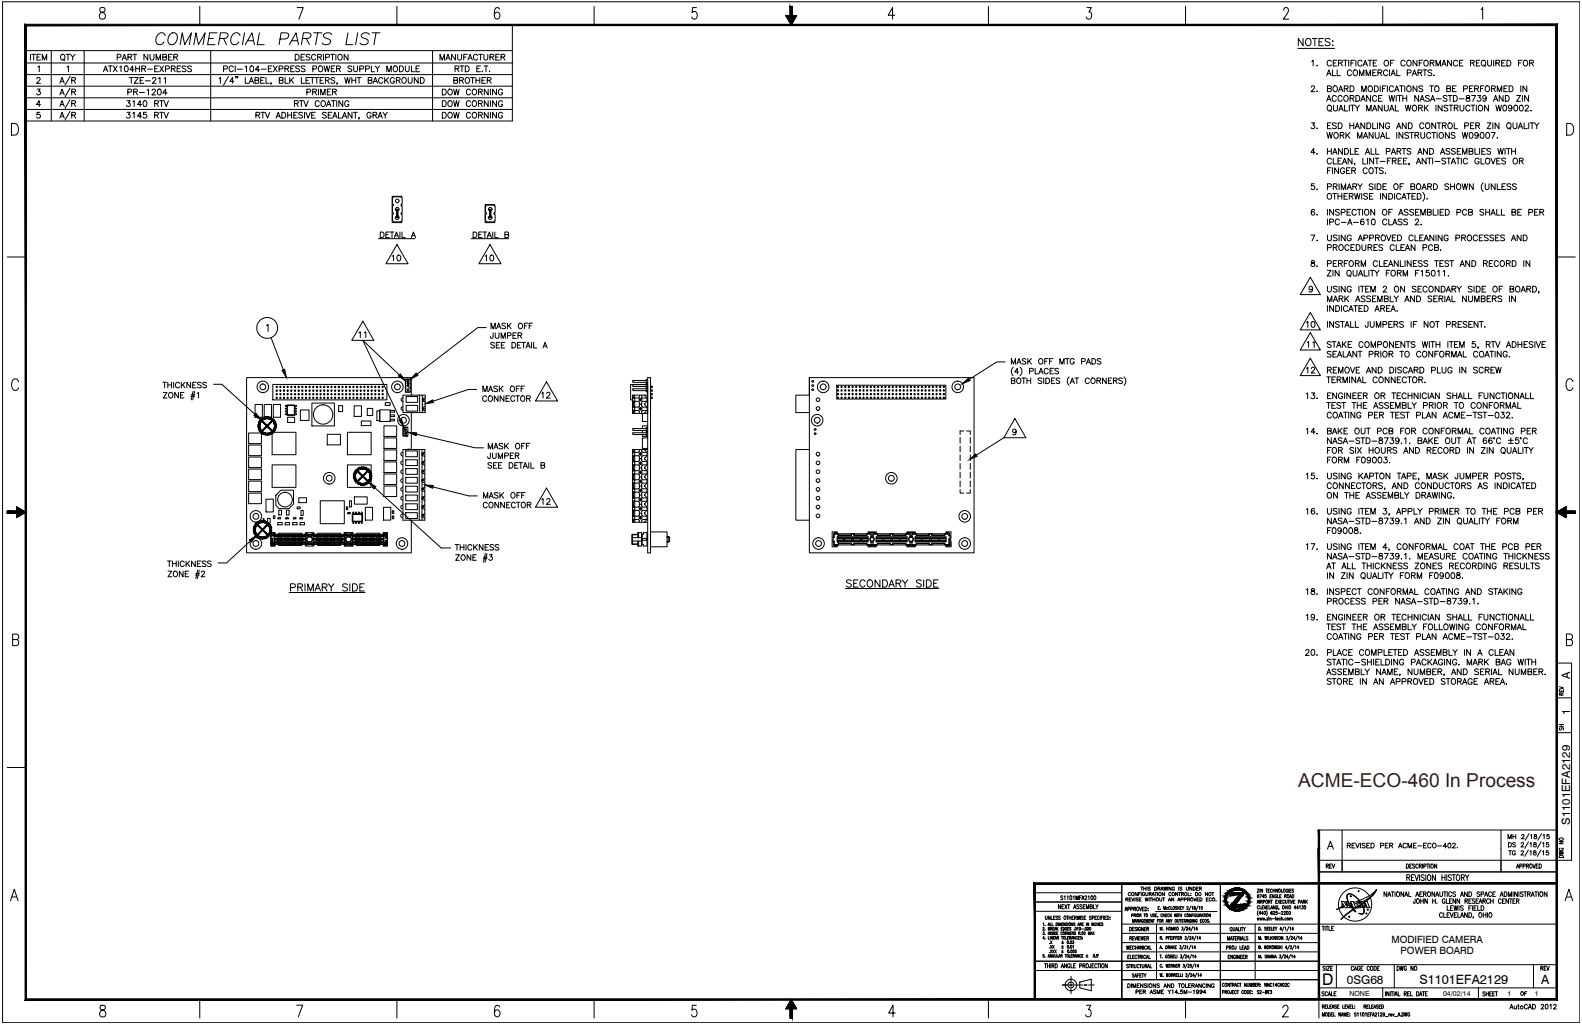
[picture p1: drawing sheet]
<svg xmlns="http://www.w3.org/2000/svg" width="864mm" height="559mm" viewBox="0 0 864 559" stroke-linecap="round" stroke-linejoin="round" font-family="sans-serif">
<defs><g id="words">
<text font-size="10.5" fill="#800000" x="709" y="430">ACME-ECO-460 In Process</text>
<text font-size="8.8" x="722" y="538">D</text>
<g font-size="7">
<text x="775" y="537">S1101EFA2129</text>
<text x="841" y="537">A</text>
</g>
<text font-size="6.6" x="735" y="537">0SG68</text>
<g font-size="6.3">
<text x="857" y="371" transform="rotate(-90 857 371)">A</text>
<text x="857" y="390" transform="rotate(-90 857 390)">1</text>
<text x="857" y="450" transform="rotate(-90 857 450)">S1101EFA2129</text>
</g>
<g font-size="5.5">
<text x="760" y="515">MODIFIED CAMERA</text>
<text x="765" y="521">POWER BOARD</text>
</g>
<g font-size="3.9">
<text x="737" y="544">NONE</text>
<text x="788" y="544">04/02/14</text>
<text x="823" y="543">1</text>
<text x="838" y="543">1</text>
</g>
</g></defs>
<!-- layer: 0 -->
<g fill="none" stroke="#000" stroke-width=".55">
<path d="M14 28h266M215 107h4l1 1v3l-1 1 1 1v3h-1l1 1v3l-1 1h-4l-1-1v-3l1-1h-1v-3l1-1-1-1v-3zM219 108v-1h-5v14h5v-1M219 111v2M219 116v1M266 112h4v1v3v1v3v1h-4l-1-1v-3l1-1h-1v-3zM270 113v-1h-5v9h5v-1M270 116v1M207 130h20M208 127h1a1.6 1.6 0 0 1 1 1 1.6 1.6 0 0 1-1 2h-1zM211 128h1M213 127h-2v3h2"/>
<path d="M213 127h2M214 127v3M215 130l1-3 2 3M216 129h1M217 133l6 11h-12zM218 127v3M219 127v3h2M225 130l1-3 1 3M225 129h1M257 130h21M258 127h1a1.6 1.6 0 0 1 1 1 1.6 1.6 0 0 1-1 2h-1zM261 128h1"/>
<path d="M263 127h-2v3h2M264 127h2M265 127v3M266 130l1-3 1 3M266 129h2M267 133l7 11h-13zM269 127v3M270 127v3h2M276 128h1l1-1h-2v3l2-1v-1h-1M715 151l6 10h-11zM145 178l1-1v4M198 175l6 11h-12z"/>
<path d="M265 179h-4l-33 25M268 179v-3l1 3 1-3v3M271 179l1-3 1 3M272 178h1M276 177l-1-1-1 1 2 2h-1h-1M277 176v3M278 178l1 1M279 176l-2 2M286 178h1M288 176h-2v3M289 178h1M291 176h-2v3"/>
<path d="M715 171l6 9h-11zM269 182v2l-1 1v-1M270 187h-1h-1l2 2-1 1-1-1M270 182v2l1 1 1-1v-2M271 188h1M273 187h-2v3h2M274 185v-3l1 3 1-3v3M274 188h1M276 187h-2v3h2M277 183h2v-1h-2v3M279 187h1a1.6 1.6 0 0 1 2 1 1.6 1.6 0 0 1-2 2h-1zM280 183h1"/>
<path d="M282 182h-2v3h2M282 188h2M283 183h2v-1h-2v3M284 183l1 2M284 187h-2v3h2M285 187h2M286 187v3M287 190l1-3 1 3M288 189h1M290 187v3M291 187v3h2M296 190l2-3 1 3"/>
<path d="M297 189h1M549 198h-5l-15 9M552 199v-3l1 3 1-3v3M555 199l1-3 1 3M556 198h1M560 196h-1h-1l2 2-1 1-1-1M561 196v3M562 197l1 2M563 196l-2 2M570 197h1M572 196h-2v3M573 197h1"/>
<path d="M575 196h-2v3M579 199v-3l1 3 1-3v3M582 196h2M583 196v3M586 196a1.1 1.1 0 0 0-1 0 1.1 1.1 0 0 0-1 1v1a1.1 1.1 0 0 0 1 1 1.1 1.1 0 0 0 1-1M590 197h2v-1h-2v3M593 199l1-3 1 3M593 198h2M596 196h1a1.6 1.6 0 0 1 1 1 1.6 1.6 0 0 1-1 2h-1zM601 196h-1h-1l2 2-1 1-1-1M715 182l6 9h-11zM715 195l6 10h-11z"/>
<path d="M89 209h2M89 214h2l-2 3h2M90 209v3M92 209v3M92 210h2M94 209v3M95 209v3M97 214v3l-2-3v3M98 209a1.1 1.1 0 0 0-1 0 1.1 1.1 0 0 0-1 1v1a1.1 1.1 0 0 0 1 1 1.1 1.1 0 0 0 1-1M99 216h1M99 209v3M100 210l1 2"/>
<path d="M100 214h-1v3h1M101 209l-2 2M104 209v3l-2-3v3M104 216h2M104 215h2M105 210h1M105 214l-1 4M106 214l-1 4M107 209h-2v3h2M108 215v-1v3M110 209h-1h-1l2 2-1 1-1-1M113 209h-1h-1l2 2-1 1-1-1"/>
<path d="M117 210h4l18 16M218 205l-20-19 20 43M220 217a1 1 0 0 0-1 1 1 1 0 0 0 1 1M220 216h12v9h-12zM222 216h6v4h-6zM222 207h2v7l-3-1zM224 207h-3v7h3M224 209v1M224 211v1M225 216v-10h-90v96h90v-18M229 216v9M231 216v9"/>
<path d="M231 218h1h-1M231 218h.1M232 217h-1v2h1M260 213h-4l-20 6M264 214v-3l1 3 1-3v3M266 217a1.1 1.1 0 0 0-2-1 1.1 1.1 0 0 0-1 1v1a1.1 1.1 0 0 0 1 1 1.1 1.1 0 0 0 2-1M267 214l1-3 1 3M267 213h2M272 211h-1h-1v1l1 1v1l-1-1M272 216v3l-2-3v3M273 211v3M273 212l2 2"/>
<path d="M275 211l-2 2M275 216v3l-2-3v3M276 217h1M278 216h-2v3h2M281 217a1.1 1.1 0 0 0-1-1 1.1 1.1 0 0 0-1 1v1a1.1 1.1 0 0 0 1 1 1.1 1.1 0 0 0 1-1M282 216h2M282 212h1M283 216v3M284 211h-2v3M284 212h2M286 211h-2v3M287 217h2v-1h-2v3"/>
<path d="M288 217l2 2M298 208l6 11h-12zM346 216v1M346 219h.1M346 219h-1h1v3h-1h1M346 219h2l1 2h1v-2M346 216v3M346 217h-1h1M346 219v3M349 217h-3M349 216v1M350 217h3"/>
<path d="M350 216v1M352 216a2.5 2.5 0 0 1 0 4M352 216h.1M353 208h-8v1h8M353 210h-8v1h8M353 212h-8v1h8M353 212h1M353 207h1M353 209h1M353 210h1M353 211h1M353 213h1"/>
<path d="M353 219h-3M354 207h-1v7h1M354 216h-9v10h9M356 211h.1M356 213h.1M356 215h.1M356 217h.1M442 206h90v96h-90zM442 206v10M457 210h59v8h-59zM552 208h2v-1l-2-1v3h2v-1h-1M553 200a3 3 0 0 0 0 5"/>
<path d="M556 203h-2l1-2v3M557 200a3 3 0 0 1 0 5M558 206h2M559 206v3M561 206v3M561 208h2M562 203l2-1v-1h-2v3M563 206v3M565 201v3h2M567 204l1-3 1 3M568 203h1M569 207l-1-1-1 1 2 1-1 1h-1"/>
<path d="M570 206v3M571 206h1a1.6 1.6 0 0 1 1 2 1.6 1.6 0 0 1-1 1h-1zM572 202a1.1 1.1 0 0 0-1-1 1.1 1.1 0 0 0-1 1v1a1.1 1.1 0 0 0 1 1 1.1 1.1 0 0 0 1-1M573 202h1M574 208h1M575 201h-2v3h2M576 206h-2v3h2M578 201h-1h-1l2 2-1 1h-1M579 207l-1-1-1 1 2 1-1 1h-1M584 206a3 3 0 0 0 0 4M584 209l1-3 2 3M585 208h1"/>
<path d="M587 206h2M588 206v3M595 207a1.1 1.1 0 0 0-2-1 1.1 1.1 0 0 0-1 1v1a1.1 1.1 0 0 0 1 1 1.1 1.1 0 0 0 2 0M599 208h2v-1l-2-1v3M600 208l1 1M604 206v3l-2-3v3M605 208h1M607 206h-2v3h2M608 208h2v-1l-2-1v3M609 208l1 1M613 207l-1-1-1 1 2 1-1 1h-1M614 206a3 3 0 0 1 0 4"/>
<path d="M156 221v1M156 223h.1M156 224v1M156 226h.1M157 221h4v6h-4zM157 222v1M157 223v1M157 225v1M157 226h-1h1M157 224h-1l1 1M157 223h-1h1M157 221h-1l1 1"/>
<path d="M157 221h4v5h-4zM161 226h1M161 224h1M161 223h1M161 221h1M161 221h-4M161 226h-4M161 222v1M161 223v1M161 225v1M162 221v1M162 223h.1"/>
<path d="M162 224v1M162 226h.1M162 226h-1M162 224l-1 1M162 223h-1M162 221l-1 1M220 222a1 1 0 0 0-1 1 1 1 0 0 0 1 1M220 233l3 1-1 4-2-1zM222 221h6v3h-6zM223 234v-1h-3v5h3M223 235v1M225 225v20"/>
<path d="M227 237l32 7h5M231 223h1h-1M231 223h.1M232 222h-1v2h1M346 224h.1M346 222h.1M346 224h-1l1 2M346 224h2l1 2M346 222v2M346 224v2M350 222h3M350 222v-1h-1l-1 1h-2"/>
<path d="M350 224v2M352 221a2.5 2.5 0 0 1 0 4M352 220v1M352 225v1M353 234h-8v1h8M353 236h-8v1h8M353 235h1M353 234h1M353 236h1M353 237h1M353 224h-3M354 233h-1v5h1"/>
<path d="M524 239v3M526 235h-2v2M528 235h2v2M530 239v3M548 239l-15 9M554 228l6 11h-12zM220 247a1 1 0 0 0-1 1 1 1 0 0 0 1 1M220 252a1 1 0 0 0-1 1 1 1 0 0 0 1 1M220 256a1 1 0 0 0-1 1 1 1 0 0 0 1 1M220 245h12v39h-12zM221 256h7v3h-7zM221 251h7v3h-7z"/>
<path d="M221 246h7v3h-7zM223 245h1M229 245v39M230 245v39M230 247l1 1h-1M230 252h1l-1 1M230 257h1l-1 1M231 247v1M231 252v1M231 257v1M232 247h-2v2h2M232 251l-2 1v1l2 1"/>
<path d="M232 256l-2 1v1l2 1M267 245v-3l1 3 1-3v3M268 247v3h-1l-1-1M268 253v-1l-2 1 2 2v1l-2-1M269 247v2l1 1h1v-3M269 254h2M270 245l1-3 1 3M270 244h1M271 252h-2v4h2M272 250v-3l1 3 1-3v3M272 254h1M274 252h-2v4h2"/>
<path d="M274 242h-2l2 2v1h-2M276 249h1v-2h-1v3M276 242v3M276 243l2 2M278 242l-2 2M278 252h1a1.6 1.6 0 0 1 1 2 1.6 1.6 0 0 1-1 2h-1zM279 249h1M280 247h-1v3h1M281 254h1M281 249l2-1v-1h-2v3M282 249l1 1M283 252h-2v4h2"/>
<path d="M283 252h2M284 252v4M285 243h1M286 256l1-4 1 4M286 254h2M287 242h-2v3M287 243h1M289 252v4M289 242h-2v3M290 252v4h2M295 254h2v-1l-2-1v4l2-1v-1M346 254v3h-1h1"/>
<path d="M346 259v2l-1 1h1M346 245v2M346 254h.1M346 252h.1M346 249h.1M346 259h.1M346 257h.1M346 248h-1l1 1v3h-1h1M346 253h-1l1 1M346 258h-1l1 1M346 249h2l1 1h1v-1M346 254h2l1 1"/>
<path d="M346 245v4M346 252v2M346 247h-1h1M346 259h3M346 257v2M346 249v3M346 254v3M346 259v2M349 245l-1 2h-2M349 259v1M350 246l3 1M350 251l3 1"/>
<path d="M350 256l3 1M350 251v-1h-1l-1 2h-2M350 256v-1h-1l-1 2h-2M350 245v1M350 254v1M350 259v1M352 251a2.5 2.5 0 0 1 0 4M352 246a2.5 2.5 0 0 1 0 4M352 255a2.5 2.5 0 0 1 0 5M352 245v1M352 250v1M352 255v1"/>
<path d="M352 260h.1M353 254h-3M353 259h-3M353 249h-3M354 245v-39h1v96h-1v-57h-9v40h9M524 243v4M524 248v3M524 253v3M524 258v3M530 243v4M530 248v3M530 253v3"/>
<path d="M530 258v3M205 266l36 33h5M220 261a1 1 0 0 0-1 1 1 1 0 0 0 1 1M220 266a1 1 0 0 0-1 1 1 1 0 0 0 1 1M220 271a1 1 0 0 0-1 1 1 1 0 0 0 1 1M220 276a1 1 0 0 0-1 1 1 1 0 0 0 1 1M221 270h7v3h-7zM221 265h7v4h-7zM221 261h7v3h-7zM221 280h7v3h-7zM221 275h7v3h-7zM230 262h1h-1"/>
<path d="M230 267h1h-1M230 271l1 1h-1M230 276h1l-1 1M231 262h.1M231 267h.1M231 271v1M231 276v1M232 261l-2 1v1l2 1M232 266h-2v2h2M232 271h-2v2h2M232 276h-2v1l2 1M236 266l20 5h5"/>
<path d="M264 272v-3l1 3 1-3v3M266 275a1.1 1.1 0 0 0-1-1 1.1 1.1 0 0 0-1 1v1a1.1 1.1 0 0 0 1 1 1.1 1.1 0 0 0 1-1M267 272l1-3 1 3M267 271h2M272 269h-1h-1l2 2-1 1-1-1M272 274v3l-2-3v3M273 269v3M274 270l1 2M275 269l-2 2M275 274v3l-2-3v3M277 276h1M278 274h-1v3h1"/>
<path d="M281 275a1.1 1.1 0 0 0-1-1 1.1 1.1 0 0 0-1 1v1a1.1 1.1 0 0 0 1 1 1.1 1.1 0 0 0 1-1M282 274h2M282 270h1M283 274v3M284 269h-2v3M285 270h1M287 269h-2v3M288 276l2-1v-1h-2v3M289 276l1 1M298 266l6 11h-12zM346 264v2l-1 1h1M346 269v2l-1 1h1"/>
<path d="M346 274v2l-1 1h3M346 279v2l-1 1h1M346 264h.1M346 261h.1M346 269h.1M346 266h.1M346 274h.1M346 271h.1M346 279h.1M346 276h.1M346 263h-1l1 1M346 268h-1l1 1"/>
<path d="M346 273h-1l1 1M346 278h-1l1 1M346 264h3M346 261v3M346 269h2l1 1M346 266v3M346 274h2l1 1M346 271v3M346 276v3M346 264v2M346 269v2M346 274v2"/>
<path d="M346 279v2M346 279h2M348 278l1 2M349 264v1M350 261l3 1M350 266l3 1M350 271l3 1M350 276l1 1M350 261v-1h-1l-1 2h-2M350 266v-1h-1l-1 2h-2M350 271v-1h-1l-1 2h-2M350 276v-1h-1l-1 2"/>
<path d="M350 264v1M350 269v1M350 274v1M350 279v1M351 278l-1 1M351 279h2M351 277h2M352 260a2.5 2.5 0 0 1 0 5M352 265a2.5 2.5 0 0 1 0 5M352 270a2.5 2.5 0 0 1 0 5M352 275a2.5 2.5 0 0 1 0 5M352 265h.1"/>
<path d="M352 270h.1M352 275h.1M352 280h.1M353 264h-3M353 269h-3M353 274h-3M524 267v2h2M524 262v4M530 267v2h-2M530 262v4M137 295l-13 12h-5M148 292v2h1"/>
<path d="M148 292h1M148 292h.1M148 297h.1M148 297v1M148 296v1M148 294v3M148 292v2M148 294h1M148 291v1M148 291h2h-1M148 291h2M148 294v4z"/>
<path d="M148 298h2M149 294v3M149 295v1M149 296h.1M149 292h.1M149 297h.1M149 297h1M149 294h.1M149 292h1M149 292h50M149 296h1v1h-1zM149 297h53"/>
<path d="M149 296h1M149 297h1v1h-2M150 296h.1M150 293v3M150 293h.1M150 294h.1M150 296h17M150 294h1h-1M150 294h17h-1M150 294v1M150 294h16M150 291l-1 1"/>
<path d="M150 292h-1M150 296h1M151 296h.1M151 294v1M151 296h1M151 294l1 1M151 295h3M152 296h.1M152 292h-2M152 297v-1h-2v1M152 297h.1M152 292h.1"/>
<path d="M152 293h-2v3M153 293h.1M153 296h-1M153 296h.1M153 297v-1h-1v2h13v-2h-1v1M153 292h-1v-1h13v1h-1M153 297h.1M153 292h.1M153 296h1M154 296h.1M154 294v1M154 294h-2h-1"/>
<path d="M154 294h-3M154 293h.1M154 295h-2M154 294h.1M154 297v-1h-1v1M154 292h-1M154 297h1M154 292h1M154 296h1M155 297v-1h1v1M155 292h1M155 296h.1"/>
<path d="M155 294v1M155 295h3M155 296h1M156 296h.1M156 297h.1M156 292h.1M156 296h1M157 296h.1M157 293h-3M157 296h1M157 297l-1-1v1M157 292h-1"/>
<path d="M157 297h1M157 297h.1M157 292h1M158 296h.1M158 297v-1h1v1M158 292h1M158 294v1M158 294h-3M158 294v1h-3M158 296h1M159 296h.1M159 294v1"/>
<path d="M159 297h.1M159 292h.1M159 295h2M159 296h1M160 296h.1M161 297l-2-1v1M161 292h-2M161 297h.1M161 292h.1M161 293h-4M161 296h.1M161 293h3"/>
<path d="M161 296h-1M161 297v-1h1v1M161 292h1M161 296h1M162 294l-1 1M162 294h-3M162 295h-3M162 296h.1M162 294h.1M162 294v1M162 297h1M162 292h1"/>
<path d="M162 296h1M163 294v1M163 296h.1M163 295h2M163 296h1M164 296h.1M164 297v-1h-1v1M164 292h-1M164 297h.1M164 292h.1M164 293h2M164 296h1"/>
<path d="M165 296h.1M165 297h.1M165 292h.1M165 296h1M165 294v1M165 294h-2M165 295h-2M166 296h.1M166 294h.1M166 294v1M166 296h2v1M166 297v-1h-1v1"/>
<path d="M166 292h-1M166 297h6M166 292h6M166 293h-16M166 293h1M166 294l1 1M167 292h1M167 296v1M167 296h1M167 294h.1M167 291h4M167 291l1 1"/>
<path d="M167 291h1M167 295h.1M167 296h-1M167 294v1M167 293v3M168 293v-1h2v1M168 296h2M168 293h2M170 293a1.6 1.6 0 0 1 0 2 1.6 1.6 0 0 1-2 0 1.6 1.6 0 0 1 0-2M170 293h-2M170 293a1.4 1.4 0 0 1 0 2 1.4 1.4 0 0 1-2 0 1.4 1.4 0 0 1 0-2M170 292h1"/>
<path d="M170 296h1M171 293v3M171 296h1M171 296h17M171 294h1M171 294h17M171 294v1M171 291h-1v1h1M171 291h-1M171 294h.1M171 296v1M172 293l-1 3"/>
<path d="M172 296h.1M172 293h-1M172 293h16M172 296h-2v1h1v1h-4v-1h1M172 294h-1h17M172 296h1M173 296h.1M173 294h2M173 295h.1M173 294v1h2M173 295h2M173 292h-1"/>
<path d="M173 297v-1h-1v1M173 297h.1M173 292h.1M173 293h-1M173 296h1M174 296h.1M174 297v-1h-1v2h13v-2h-1v1M174 292h-1v-1h13v1h-1M174 297h.1M174 292h.1M174 296h1M175 296h.1"/>
<path d="M175 294v1M175 294h-2M175 296h1M175 297l-1-1v1M175 292h-1M175 297h1M175 297h.1M175 292h1M176 296h.1M176 297v-1h1v1M176 292h1M176 293h-2"/>
<path d="M176 294l1 1h2M176 293h4M176 296h1M176 294l1 1M177 295h2M177 296h.1M177 297h1M177 292h1M177 296h1M178 292h.1M178 296h.1M178 296h1"/>
<path d="M179 296h.1M179 297l-1-1v1M179 292h-1M179 297h.1M179 292h.1M179 297v-1h1v1M179 292h1M179 294v1M179 294h-2h-1M179 296h1M180 296h.1M180 294v1h3"/>
<path d="M180 293h1M180 294v1M180 297h1M180 292h1M180 295h3M180 296h1M181 296h.1M181 296h1M182 293h-1M182 296h.1M182 297v-1h-1v1M182 292h-1"/>
<path d="M182 297h.1M182 292h.1M182 297v-1h1v1M182 292h1M182 296h1M183 296h.1M183 294v1M183 294h-3M183 293h-1M183 293h2M183 296h1M183 297h1"/>
<path d="M183 292h1M184 296h.1M184 294v1h2M184 294v1M184 295h3M184 296h1M185 296h.1M185 297v-1h-1v1M185 292h-1M185 297h.1M185 292h.1M185 296h1"/>
<path d="M186 296h.1M186 297h.1M186 292h.1M186 296h1M187 294l-1 1M187 294h-3M187 296h.1M187 294v1M187 294h1M187 296h2v1h-1v1h5v-1h-1M188 297v-1h-2v1M188 292h-2"/>
<path d="M188 297h5M188 292h5M188 293h-3M188 293h.1M188 296v1M188 294v1M188 292h1M188 296h1M188 294h.1M188 291h1v1h-1M188 298h5M188 291h5"/>
<path d="M188 294h-16M188 295h.1M188 296h.1M188 293v3M189 291h-1h5h-1M190 293v-1h1v1M190 296h1M190 293h1M191 293a1.6 1.6 0 0 1 0 2 1.6 1.6 0 0 1-2 0 1.6 1.6 0 0 1 1-2M192 296h1v1h-1zM192 292h1M192 296h1"/>
<path d="M192 293v3M192 280h6v5h-6zM192 294h1M192 296h17M193 294h.1M193 294h16M193 294l-1 1M193 291h-1v1h1M193 281h5v3h-5zM193 285h.1M193 293h-1v3M193 296h.1"/>
<path d="M193 293h-1M193 293h17M193 297v-1h1v1M193 292h1M193 284v2v-2M193 285h1M193 296h1M194 296h.1M194 294h3M194 295h.1M194 294v1M194 295h2"/>
<path d="M194 297h1M194 292h1M194 285h1M194 296h1M195 284v2l-1-2M195 285h1M195 296h.1M195 297v-1v2h12v-2v1M195 292v-1h12v1M195 297h1M195 292h1M196 297v-1h1v1"/>
<path d="M196 292h1M196 293h-3M196 296h.1M196 296h-1M196 293h.1M196 285h.1M196 284v2v-2M196 285h1M196 293h1M196 296h1M197 295h-1M197 294l-1 1"/>
<path d="M197 294h-1h-2M197 296h.1M197 297h.1M197 292h.1M197 297v-1h1v1M197 292h1M197 296h1M197 285h1M198 296h.1M198 281v-1l-1 1h-1v-1v1h-1v-1l-1 1h-1v-1v5M198 284v2l-1-2M198 281v4"/>
<path d="M198 294h2M198 295h.1M198 294v1M198 295h2M198 296h1M198 297h1M198 292h1M199 296h.1M199 297l1-1v1M199 292h1h-1zM199 297h.1M199 296h1"/>
<path d="M200 296h.1M200 292h10M200 297h.1M200 292h.1M200 295h.1M200 297v-1h2v1M200 292h2M200 294v1M200 294h-2M200 296h1M201 296h.1M201 293h-4"/>
<path d="M201 294l1 1M201 296h1M202 294v1M202 297h.1M202 292h.1M202 295h2M202 296h.1M202 296h1v1h-1zM202 296h1M203 296h.1M203 292h-1M203 297h.1"/>
<path d="M203 292h.1M203 296h1M203 297v-1h2v1M203 292h2M204 296h.1M204 293h-3M204 294h.1M204 294h-2M204 293h4M204 295h.1M204 294v1h-2M204 294h-2h-1"/>
<path d="M204 296h1M205 296h.1M205 297h.1M205 292h.1M205 297v-1h1v1M205 292h1M205 294v1M205 296h1M205 294l1 1M205 295h3M206 296h.1M206 297h1"/>
<path d="M206 292h1M206 296h1M207 296h.1M207 297h1M207 292h1M208 297v-1h1v1M208 292h1M208 296h.1M208 293h1M208 296h-1M208 295h.1M208 294h-2h-1"/>
<path d="M208 294v1h-2M208 294h-3M208 296h1M209 296h.1M209 296h1v1M209 297h1M209 292h1M209 296v1M209 296h1M209 294h.1M209 291h1v1h-1M209 291h2"/>
<path d="M209 294v1M209 295h.1M209 293v3M210 293h-1M210 293v3M210 291h-1h2v2M210 297h-7M210 294h1M210 292v2M210 295v2M210 297h.1M210 295h1"/>
<path d="M210 292h.1M210 292l1 1M211 293l-1 1M211 295l-1 2M211 295h.1M211 293v2M211 291v2M211 295v3M211 291v1M211 295v3h-2v-1h1M211 292v2M211 297h.1"/>
<path d="M211 294v1M211 297v1h-2M211 295v2M220 280a1 1 0 0 0-1 1 1 1 0 0 0 1 1M230 281h1l-1 1M231 281v1M232 280l-2 1v1l2 1M248 297h2M249 297v3M251 297v3M251 299h2M253 297v3"/>
<path d="M254 297v3M258 298a1.1 1.1 0 0 0-2-1 1.1 1.1 0 0 0-1 1v1a1.1 1.1 0 0 0 1 1 1.1 1.1 0 0 0 2-1M259 297v3M259 298l2 2M261 297l-2 2M264 297v3l-2-3v3M265 299h1M267 297h-2v3h2M269 298v-1l-2 1 2 1v1h-2M272 298v-1l-2 1 2 1v1h-2M345 295v2M345 294l5-1v2h-5z"/>
<path d="M345 292v2M345 297h3M345 292h3M346 284v1M346 284h.1M346 281h.1M346 283h-1l1 1M346 283h2l1 2M346 281v3M348 292h-3v3M348 298h1M348 295v3h1"/>
<path d="M349 291h-1M349 291h-1v2M349 291h1v2M349 291v2M349 295v3M350 294h1M350 295v3h-1M350 292h1M350 293h1M350 281l3 1M350 281v-1h-1l-1 2h-2M350 284v1"/>
<path d="M351 295v2v1h2v-3M351 294h2v1h-2zM352 280a2.5 2.5 0 0 1 0 5M352 285h.1M353 283l-3 1M353 292h.1M353 294v-3h-2v1v2M353 294h1M353 292h1M354 293h-1M355 290h9v8h-9M364 296h1"/>
<path d="M365 293h-1M365 293v3M365 293h1M366 293v2l-1 1M455 293h.1M455 295h.1M455 293v5h2M455 291h.1M455 297v1M455 297h3M455 291h3M455 291v2"/>
<path d="M455 295v2M455 295v1M455 297l1 1M456 291l-1 2M456 291h-1M456 298h.1M456 291h1M456 298h1M457 291v-1h-3v8h3M457 291h-1M457 291h.1M457 297v1"/>
<path d="M457 295v1v-1M457 295h.1M457 293h17M457 294v-1v1l1-1h16l-1 1M457 295h1M457 294h16M457 294h.1M457 295l1 1zM457 293h1M458 292h7M458 291h7M458 295h16"/>
<path d="M458 292h.1M458 291v1M458 297h.1M458 297h7M460 294h-3v1M460 294v1h-3M460 294h1M460 295h1M461 294v1M461 294h4M465 297h.1M465 292h.1"/>
<path d="M465 297h1M465 291h1M465 291v1M465 294v1M465 294h1M465 295h1M466 294v1M466 294h4M466 292h7M466 291h9M466 292h.1M466 291v1"/>
<path d="M466 297h.1M466 297h7M470 294v1M470 294h.1M470 295h4M470 294h3M473 292h.1M473 297h2M473 291v1M473 297h.1M473 297h6M473 294l1 1"/>
<path d="M473 294h.1M474 295h-17M474 295v1l-16-1M474 298h4M474 291h.1M474 297v1M474 291h4M475 298h-1M475 291h-1M475 297v1h3M475 297v1M475 295v1h2v-1"/>
<path d="M475 296h2M475 293h2M477 293v-1h-2v1M477 297v1M477 291v1h-2v-1M477 297h2M477 291h2M478 291h-5M478 298h.1M478 291h.1M478 291v-1h-4v1M478 297v1"/>
<path d="M478 295h17M478 293h17v1h-17zM478 293h17M479 294h.1M479 295h.1M479 292h.1M479 291h7M479 292h7M479 291v1M479 297h.1M479 297h7M482 294v1"/>
<path d="M486 297h.1M486 292h.1M486 297h1M486 291h1M486 291v1M486 294v1M487 294v1M487 292h7M487 291h7M487 292h.1M487 291v1M487 297h.1"/>
<path d="M487 297h7M491 294v1M492 294v1M494 297h-7M494 297h.1M494 292h.1M494 297h2M494 291h2M494 291v1M494 297h6M495 294h-17v1M495 294v1"/>
<path d="M495 294h.1M495 295h-17M495 295v1h-17v-1M495 298h5M495 291h.1M495 297v1M495 291h3M495 298h3M495 291h5M496 297v1M497 292h1v1h-1zM497 296h.1"/>
<path d="M497 296h1M498 296h-1M498 291v1h-2v-1M498 297v1M498 297h2M498 291h2M498 298h2M500 291v-1h-5v1M500 291h.1M500 297v1M500 295h16M500 293h16v1h-16z"/>
<path d="M500 293h16M500 294h.1M500 295h.1M500 292h7M500 291h7M500 292h.1M500 291v1M500 297h.1M500 297h7M503 294v1M504 294v1M507 297h-7"/>
<path d="M507 292h.1M507 297h2M507 291h2M507 291v1M507 297h.1M508 294v1M509 292h.1M509 291h7M509 292h7M509 291v1M509 297h.1M509 297h7"/>
<path d="M512 294v1M513 294v1M516 297h.1M516 292h.1M516 297h2M516 291h2M516 291v1M516 294h-16v1M516 294v1M516 294h.1M516 295h-16M516 295v1h-16v-1"/>
<path d="M516 291v-1h3v8h-3M516 291h.1M516 297v1M516 298h2M518 291h.1M518 298h.1M518 291l1 1v2h-1M518 292h1M518 294h1M518 291v1M518 294v3M518 297v1"/>
<path d="M518 294v4h-2M518 292h.1M519 297h.1M519 296v2M91 306h2M92 312h2l-2 3h2M92 306v3M94 306v3M94 308h2M96 306v3M97 306v3M100 312v3l-2-3v3"/>
<path d="M101 307a1.1 1.1 0 0 0-2-1 1.1 1.1 0 0 0-1 1v1a1.1 1.1 0 0 0 1 1 1.1 1.1 0 0 0 2-1M101 313h1M102 306v3M102 307l2 2M103 312h-2v3h2M104 306l-2 2M107 306v3l-2-3v3M107 314h2M107 313h2M108 308h1M108 311l-1 5M109 311l-1 5"/>
<path d="M110 306h-2v3h2M110 312h1l1 1-2 2h2M112 307v-1l-2 1 2 1v1h-2M115 307v-1l-2 1 2 1v1h-2M249 303h2l-2 3h2M257 303v3l-2-3v3M258 304h1M260 303h-2v3h2M264 305h2M264 304h2M265 302l-1 5M266 302l-1 5"/>
<path d="M267 303h2l-1 1a1 1 0 0 1 1 1 1 1 0 0 1-2 0M720 453h130M733 453v10M819 453v10M725 463l1-4 2 4M725 462h2M735 461h2l-2-1v3M736 461l1 2M738 461h1M740 460h-2v3h2M740 460l1 3 1-3M743 460v3"/>
<path d="M745 460h-1l1 2v1l-1-1M746 461h1M748 460h-2v3h2M748 460h1a1.4 1.4 0 0 1 1 1 1.4 1.4 0 0 1-1 2h-1zM754 461h1l-1-1v3M756 461h1M758 460h-2v3h2M759 461h1l-1-1v3M759 461l1 2M763 463l1-3 1 3M764 462h1M768 461a1 1 0 0 0-1-1 1 1 0 0 0-1 1v1a1 1 0 0 0 1 1 1 1 0 0 0 1-1"/>
<path d="M769 463v-3l1 3 1-3v3M772 461h1M773 460h-1v3h1M774 462h2M777 461h1M779 460h-2v3h2M781 461a.9 .9 0 0 0-1-1 .9 .9 0 0 0-1 1v1a.9 .9 0 0 0 1 1 .9 .9 0 0 0 1-1M785 462h2M790 462h-2l1-2v3M793 461v-1l1 1-1 2h2M796 462h.1"/>
<circle cx="217" cy="119" r="1"/>
<circle cx="217" cy="114" r="1"/>
<circle cx="217" cy="110" r="1"/>
<circle cx="268" cy="114" r="1"/>
<circle cx="268" cy="119" r="1"/>
<circle cx="146" cy="179" r="6"/>
<circle cx="284" cy="178" r="1.4"/>
<circle cx="568" cy="197" r="1.4"/>
<circle cx="93" cy="216" r="1.4"/>
<circle cx="143" cy="211" r="1.6"/>
<circle cx="143" cy="211" r="3"/>
<circle cx="151" cy="211" r=".4"/>
<circle cx="151" cy="213" r=".4"/>
<circle cx="151" cy="215" r=".4"/>
<circle cx="151" cy="217" r=".4"/>
<circle cx="153" cy="217" r=".4"/>
<circle cx="153" cy="211" r=".4"/>
<circle cx="153" cy="213" r=".4"/>
<circle cx="153" cy="215" r=".4"/>
<circle cx="155" cy="211" r=".4"/>
<circle cx="155" cy="213" r=".4"/>
<circle cx="155" cy="217" r=".4"/>
<circle cx="155" cy="215" r=".4"/>
<circle cx="157" cy="217" r=".4"/>
<circle cx="157" cy="211" r=".4"/>
<circle cx="157" cy="215" r=".4"/>
<circle cx="157" cy="213" r=".4"/>
<circle cx="159" cy="213" r=".4"/>
<circle cx="159" cy="217" r=".4"/>
<circle cx="159" cy="211" r=".4"/>
<circle cx="159" cy="215" r=".4"/>
<circle cx="161" cy="213" r=".4"/>
<circle cx="161" cy="215" r=".4"/>
<circle cx="161" cy="211" r=".4"/>
<circle cx="161" cy="217" r=".4"/>
<circle cx="163" cy="217" r=".4"/>
<circle cx="163" cy="211" r=".4"/>
<circle cx="163" cy="213" r=".4"/>
<circle cx="163" cy="215" r=".4"/>
<circle cx="165" cy="217" r=".4"/>
<circle cx="165" cy="211" r=".4"/>
<circle cx="165" cy="213" r=".4"/>
<circle cx="165" cy="215" r=".4"/>
<circle cx="167" cy="213" r=".4"/>
<circle cx="167" cy="211" r=".4"/>
<circle cx="167" cy="215" r=".4"/>
<circle cx="167" cy="217" r=".4"/>
<circle cx="169" cy="213" r=".4"/>
<circle cx="169" cy="215" r=".4"/>
<circle cx="169" cy="211" r=".4"/>
<circle cx="169" cy="217" r=".4"/>
<circle cx="171" cy="211" r=".4"/>
<circle cx="171" cy="213" r=".4"/>
<circle cx="171" cy="215" r=".4"/>
<circle cx="171" cy="217" r=".4"/>
<circle cx="173" cy="211" r=".4"/>
<circle cx="173" cy="213" r=".4"/>
<circle cx="173" cy="217" r=".4"/>
<circle cx="173" cy="215" r=".4"/>
<circle cx="175" cy="213" r=".4"/>
<circle cx="175" cy="211" r=".4"/>
<circle cx="175" cy="215" r=".4"/>
<circle cx="175" cy="217" r=".4"/>
<circle cx="177" cy="215" r=".4"/>
<circle cx="177" cy="217" r=".4"/>
<circle cx="177" cy="211" r=".4"/>
<circle cx="177" cy="213" r=".4"/>
<circle cx="179" cy="211" r=".4"/>
<circle cx="179" cy="213" r=".4"/>
<circle cx="179" cy="215" r=".4"/>
<circle cx="179" cy="217" r=".4"/>
<circle cx="181" cy="211" r=".4"/>
<circle cx="181" cy="217" r=".4"/>
<circle cx="181" cy="213" r=".4"/>
<circle cx="181" cy="215" r=".4"/>
<circle cx="183" cy="217" r=".4"/>
<circle cx="183" cy="213" r=".4"/>
<circle cx="183" cy="215" r=".4"/>
<circle cx="183" cy="211" r=".4"/>
<circle cx="185" cy="213" r=".4"/>
<circle cx="185" cy="215" r=".4"/>
<circle cx="185" cy="217" r=".4"/>
<circle cx="185" cy="211" r=".4"/>
<circle cx="187" cy="217" r=".4"/>
<circle cx="187" cy="213" r=".4"/>
<circle cx="187" cy="215" r=".4"/>
<circle cx="187" cy="211" r=".4"/>
<circle cx="189" cy="215" r=".4"/>
<circle cx="189" cy="211" r=".4"/>
<circle cx="189" cy="213" r=".4"/>
<circle cx="189" cy="217" r=".4"/>
<circle cx="191" cy="211" r=".4"/>
<circle cx="191" cy="213" r=".4"/>
<circle cx="191" cy="217" r=".4"/>
<circle cx="191" cy="215" r=".4"/>
<circle cx="193" cy="215" r=".4"/>
<circle cx="193" cy="217" r=".4"/>
<circle cx="193" cy="213" r=".4"/>
<circle cx="193" cy="211" r=".4"/>
<circle cx="195" cy="211" r=".4"/>
<circle cx="195" cy="215" r=".4"/>
<circle cx="195" cy="217" r=".4"/>
<circle cx="195" cy="213" r=".4"/>
<circle cx="197" cy="215" r=".4"/>
<circle cx="197" cy="213" r=".4"/>
<circle cx="197" cy="217" r=".4"/>
<circle cx="197" cy="211" r=".4"/>
<circle cx="199" cy="211" r=".4"/>
<circle cx="199" cy="213" r=".4"/>
<circle cx="199" cy="217" r=".4"/>
<circle cx="199" cy="215" r=".4"/>
<circle cx="201" cy="213" r=".4"/>
<circle cx="201" cy="215" r=".4"/>
<circle cx="201" cy="217" r=".4"/>
<circle cx="201" cy="211" r=".4"/>
<circle cx="203" cy="213" r=".4"/>
<circle cx="203" cy="217" r=".4"/>
<circle cx="203" cy="211" r=".4"/>
<circle cx="203" cy="215" r=".4"/>
<circle cx="205" cy="217" r=".4"/>
<circle cx="205" cy="213" r=".4"/>
<circle cx="205" cy="215" r=".4"/>
<circle cx="205" cy="211" r=".4"/>
<circle cx="207" cy="213" r=".4"/>
<circle cx="207" cy="217" r=".4"/>
<circle cx="207" cy="211" r=".4"/>
<circle cx="207" cy="215" r=".4"/>
<circle cx="209" cy="217" r=".4"/>
<circle cx="209" cy="211" r=".4"/>
<circle cx="209" cy="215" r=".4"/>
<circle cx="209" cy="213" r=".4"/>
<circle cx="217" cy="211" r="1.6"/>
<circle cx="217" cy="211" r="3"/>
<circle cx="223" cy="210" r=".5"/>
<circle cx="223" cy="208" r=".5"/>
<circle cx="223" cy="213" r=".5"/>
<circle cx="268" cy="217" r="1.4"/>
<circle cx="280" cy="212" r="1.4"/>
<circle cx="285" cy="217" r="1.4"/>
<circle cx="350" cy="218" r=".1"/>
<circle cx="350" cy="218" r=".3"/>
<circle cx="350" cy="218" r=".7"/>
<circle cx="444" cy="213" r=".5"/>
<circle cx="444" cy="208" r=".5"/>
<circle cx="444" cy="210" r=".5"/>
<circle cx="447" cy="218" r="1"/>
<circle cx="449" cy="211" r="3"/>
<circle cx="449" cy="211" r="1.6"/>
<circle cx="457" cy="211" r=".4"/>
<circle cx="457" cy="215" r=".4"/>
<circle cx="457" cy="217" r=".4"/>
<circle cx="457" cy="213" r=".4"/>
<circle cx="459" cy="215" r=".4"/>
<circle cx="459" cy="217" r=".4"/>
<circle cx="459" cy="213" r=".4"/>
<circle cx="459" cy="211" r=".4"/>
<circle cx="461" cy="217" r=".4"/>
<circle cx="461" cy="211" r=".4"/>
<circle cx="461" cy="215" r=".4"/>
<circle cx="461" cy="213" r=".4"/>
<circle cx="463" cy="217" r=".4"/>
<circle cx="463" cy="211" r=".4"/>
<circle cx="463" cy="215" r=".4"/>
<circle cx="463" cy="213" r=".4"/>
<circle cx="465" cy="215" r=".4"/>
<circle cx="465" cy="211" r=".4"/>
<circle cx="465" cy="217" r=".4"/>
<circle cx="465" cy="213" r=".4"/>
<circle cx="467" cy="215" r=".4"/>
<circle cx="467" cy="211" r=".4"/>
<circle cx="467" cy="217" r=".4"/>
<circle cx="467" cy="213" r=".4"/>
<circle cx="469" cy="211" r=".4"/>
<circle cx="469" cy="215" r=".4"/>
<circle cx="469" cy="217" r=".4"/>
<circle cx="469" cy="213" r=".4"/>
<circle cx="471" cy="215" r=".4"/>
<circle cx="471" cy="211" r=".4"/>
<circle cx="471" cy="217" r=".4"/>
<circle cx="471" cy="213" r=".4"/>
<circle cx="473" cy="215" r=".4"/>
<circle cx="473" cy="213" r=".4"/>
<circle cx="473" cy="211" r=".4"/>
<circle cx="473" cy="217" r=".4"/>
<circle cx="475" cy="213" r=".4"/>
<circle cx="475" cy="217" r=".4"/>
<circle cx="475" cy="215" r=".4"/>
<circle cx="475" cy="211" r=".4"/>
<circle cx="477" cy="215" r=".4"/>
<circle cx="477" cy="213" r=".4"/>
<circle cx="477" cy="211" r=".4"/>
<circle cx="477" cy="217" r=".4"/>
<circle cx="479" cy="213" r=".4"/>
<circle cx="479" cy="211" r=".4"/>
<circle cx="479" cy="215" r=".4"/>
<circle cx="479" cy="217" r=".4"/>
<circle cx="481" cy="213" r=".4"/>
<circle cx="481" cy="211" r=".4"/>
<circle cx="481" cy="215" r=".4"/>
<circle cx="481" cy="217" r=".4"/>
<circle cx="483" cy="211" r=".4"/>
<circle cx="483" cy="213" r=".4"/>
<circle cx="483" cy="217" r=".4"/>
<circle cx="483" cy="215" r=".4"/>
<circle cx="485" cy="213" r=".4"/>
<circle cx="485" cy="211" r=".4"/>
<circle cx="485" cy="215" r=".4"/>
<circle cx="485" cy="217" r=".4"/>
<circle cx="487" cy="213" r=".4"/>
<circle cx="487" cy="211" r=".4"/>
<circle cx="487" cy="215" r=".4"/>
<circle cx="487" cy="217" r=".4"/>
<circle cx="489" cy="213" r=".4"/>
<circle cx="489" cy="211" r=".4"/>
<circle cx="489" cy="215" r=".4"/>
<circle cx="489" cy="217" r=".4"/>
<circle cx="491" cy="213" r=".4"/>
<circle cx="491" cy="217" r=".4"/>
<circle cx="491" cy="215" r=".4"/>
<circle cx="491" cy="211" r=".4"/>
<circle cx="493" cy="213" r=".4"/>
<circle cx="493" cy="217" r=".4"/>
<circle cx="493" cy="211" r=".4"/>
<circle cx="493" cy="215" r=".4"/>
<circle cx="495" cy="211" r=".4"/>
<circle cx="495" cy="213" r=".4"/>
<circle cx="495" cy="215" r=".4"/>
<circle cx="495" cy="217" r=".4"/>
<circle cx="497" cy="213" r=".4"/>
<circle cx="497" cy="217" r=".4"/>
<circle cx="497" cy="211" r=".4"/>
<circle cx="497" cy="215" r=".4"/>
<circle cx="499" cy="213" r=".4"/>
<circle cx="499" cy="211" r=".4"/>
<circle cx="499" cy="217" r=".4"/>
<circle cx="499" cy="215" r=".4"/>
<circle cx="501" cy="213" r=".4"/>
<circle cx="501" cy="211" r=".4"/>
<circle cx="501" cy="215" r=".4"/>
<circle cx="501" cy="217" r=".4"/>
<circle cx="503" cy="213" r=".4"/>
<circle cx="503" cy="211" r=".4"/>
<circle cx="503" cy="215" r=".4"/>
<circle cx="503" cy="217" r=".4"/>
<circle cx="505" cy="213" r=".4"/>
<circle cx="505" cy="217" r=".4"/>
<circle cx="505" cy="211" r=".4"/>
<circle cx="505" cy="215" r=".4"/>
<circle cx="507" cy="211" r=".4"/>
<circle cx="507" cy="215" r=".4"/>
<circle cx="507" cy="213" r=".4"/>
<circle cx="507" cy="217" r=".4"/>
<circle cx="509" cy="211" r=".4"/>
<circle cx="509" cy="213" r=".4"/>
<circle cx="509" cy="215" r=".4"/>
<circle cx="509" cy="217" r=".4"/>
<circle cx="511" cy="213" r=".4"/>
<circle cx="511" cy="211" r=".4"/>
<circle cx="511" cy="215" r=".4"/>
<circle cx="511" cy="217" r=".4"/>
<circle cx="513" cy="213" r=".4"/>
<circle cx="513" cy="211" r=".4"/>
<circle cx="513" cy="215" r=".4"/>
<circle cx="513" cy="217" r=".4"/>
<circle cx="515" cy="213" r=".4"/>
<circle cx="515" cy="211" r=".4"/>
<circle cx="515" cy="217" r=".4"/>
<circle cx="515" cy="215" r=".4"/>
<circle cx="523" cy="211" r="3"/>
<circle cx="523" cy="211" r="1.6"/>
<circle cx="556" cy="208" r="1.4"/>
<circle cx="597" cy="208" r="1.4"/>
<circle cx="220" cy="229" r="1.6"/>
<circle cx="220" cy="229" r="3"/>
<circle cx="221" cy="237" r=".5"/>
<circle cx="221" cy="234" r=".5"/>
<circle cx="350" cy="223" r=".1"/>
<circle cx="350" cy="223" r=".3"/>
<circle cx="350" cy="223" r=".7"/>
<circle cx="445" cy="234" r=".5"/>
<circle cx="445" cy="237" r=".5"/>
<circle cx="446" cy="229" r="3"/>
<circle cx="446" cy="229" r="1.6"/>
<circle cx="447" cy="223" r="1"/>
<circle cx="283" cy="243" r="1.4"/>
<circle cx="350" cy="258" r=".1"/>
<circle cx="350" cy="248" r=".1"/>
<circle cx="350" cy="253" r=".1"/>
<circle cx="350" cy="248" r=".3"/>
<circle cx="350" cy="253" r=".3"/>
<circle cx="350" cy="258" r=".3"/>
<circle cx="350" cy="248" r=".7"/>
<circle cx="350" cy="253" r=".7"/>
<circle cx="350" cy="258" r=".7"/>
<circle cx="447" cy="257" r="1"/>
<circle cx="447" cy="248" r="1"/>
<circle cx="447" cy="253" r="1"/>
<circle cx="180" cy="261" r="1.6"/>
<circle cx="180" cy="261" r="3"/>
<circle cx="268" cy="275" r="1.4"/>
<circle cx="280" cy="270" r="1.4"/>
<circle cx="286" cy="275" r="1.4"/>
<circle cx="350" cy="263" r=".1"/>
<circle cx="350" cy="268" r=".1"/>
<circle cx="350" cy="273" r=".1"/>
<circle cx="350" cy="278" r=".1"/>
<circle cx="350" cy="263" r=".3"/>
<circle cx="350" cy="278" r=".3"/>
<circle cx="350" cy="268" r=".3"/>
<circle cx="350" cy="273" r=".3"/>
<circle cx="350" cy="278" r=".7"/>
<circle cx="350" cy="273" r=".7"/>
<circle cx="350" cy="263" r=".7"/>
<circle cx="350" cy="268" r=".7"/>
<circle cx="447" cy="262" r="1"/>
<circle cx="447" cy="272" r="1"/>
<circle cx="447" cy="277" r="1"/>
<circle cx="447" cy="267" r="1"/>
<circle cx="487" cy="261" r="3"/>
<circle cx="487" cy="261" r="1.6"/>
<circle cx="140" cy="282" r="1.6"/>
<circle cx="140" cy="297" r="1.6"/>
<circle cx="140" cy="297" r="3"/>
<circle cx="140" cy="282" r="3"/>
<circle cx="190" cy="294" r="1.4"/>
<circle cx="219" cy="297" r="1.6"/>
<circle cx="219" cy="297" r="3"/>
<circle cx="350" cy="283" r=".1"/>
<circle cx="350" cy="283" r=".3"/>
<circle cx="350" cy="283" r=".7"/>
<circle cx="447" cy="281" r="1"/>
<circle cx="447" cy="297" r="3"/>
<circle cx="447" cy="297" r="1.6"/>
<circle cx="476" cy="294" r="1.2"/>
<circle cx="476" cy="294" r="1"/>
<circle cx="497" cy="294" r="1.4"/>
<circle cx="497" cy="294" r="1.1"/>
<circle cx="527" cy="297" r="3"/>
<circle cx="527" cy="282" r="3"/>
<circle cx="527" cy="282" r="1.6"/>
<circle cx="527" cy="297" r="1.6"/>
<circle cx="96" cy="313" r="1.4"/>
<circle cx="253" cy="304" r="1.4"/>
<circle cx="783" cy="461" r="1.2"/>
<circle cx="791" cy="461" r="1.2"/>
</g>
<!-- layer: Text -->
<g fill="none" stroke="#000" stroke-width=".55">
<path d="M708 26h21M711 21v4l-2-4v4M716 33h1v3M716 21h3M718 21v4M719 36h.1M720 23h2M722 21h-2v4h2M726 22l-2-1v1l2 1v1l-1 1-2-1M727 34a1.2 1.2 0 0 0-2-1 1.2 1.2 0 0 0 0 1v1a1.2 1.2 0 0 0 0 1 1.2 1.2 0 0 0 2-1M727 38v3h2M728 22h.1"/>
<path d="M728 25h.1M728 34h1M730 33h-2v3h2M730 38v3h2M731 34h1l1-1h-2v3M732 34l1 2M733 33h3M734 33v3M736 33v3M737 34h2M738 39a1.2 1.2 0 0 0-2-1 1.2 1.2 0 0 0 0 1 1.3 1.3 0 0 0 0 2 1.3 1.3 0 0 0 2 0M739 33h-2v3"/>
<path d="M740 33v3M743 34a1.2 1.2 0 0 0-1-1 1.2 1.2 0 0 0-1 1v1a1.2 1.2 0 0 0 1 1 1.2 1.2 0 0 0 1-1M744 36l1-3 2 3M745 35h1M747 33h2M748 33v3M749 40h2M750 34h1M751 38h-2v3h2M752 33h-2v3h2M752 40l2-1-2-1v3M753 40l1 1"/>
<path d="M758 39a1.3 1.3 0 0 0-2-1 1.3 1.3 0 0 0-1 2 1.2 1.2 0 0 0 1 1 1.2 1.2 0 0 0 2 0M759 38v3M759 34h1M761 33h-2v3M762 38v3h2M767 34a1.2 1.2 0 0 0-1-1 1.2 1.2 0 0 0-1 1v1a1.2 1.2 0 0 0 1 1 1.2 1.2 0 0 0 1-1M768 40h2v-2h-2v3M773 33v3l-2-3v3M774 40l2-1v-1h-2v3M775 34h1M775 40l1 1M777 33h-2v3"/>
<path d="M777 38h2M778 38v3M781 34h2v-1h-2v3M782 39l-1-1-1 1 2 1-1 1h-1M782 34l1 2M784 36v-3l1 3 1-3v3M787 36l1-3 1 3M788 35h1M792 33v3l-2-3v3M796 34a1.2 1.2 0 0 0-2-1 1.2 1.2 0 0 0-1 1v1a1.2 1.2 0 0 0 1 1 1.2 1.2 0 0 0 2-1M797 34h1M799 33h-2v3h2"/>
<path d="M803 34h2v-1h-2v3M804 34l1 2M806 34h1M808 33h-2v3h2M810 35l1 1M812 33v3h1h1v-3M815 33v3M817 34h1l1-1h-2v3M818 34l1 2M820 34h1M822 33h-2v3h2M823 33h1a1.7 1.7 0 0 1 1 1 1.7 1.7 0 0 1-1 2h-1z"/>
<path d="M829 34h1M831 33h-2v3M835 34h2v-1h-2v3M836 34l1 2M716 48v-1h2l-2 3h2M719 50h.1M724 55l1-3 2 3M724 41l1-3 2 3M725 54h1M725 40h1M725 48h1l1-1h-2v3h2v-1l-1-1M726 60l1 1"/>
<path d="M728 57v3l1 1 1-1v-3M729 53a1.2 1.2 0 0 0-1-1 1.2 1.2 0 0 0-1 1v1a1.2 1.2 0 0 0 1 1 1.2 1.2 0 0 0 1 0M731 50l1-3 1 3M731 49h2M731 60h2M733 53a1.2 1.2 0 0 0-2-1 1.2 1.2 0 0 0-1 1v1a1.2 1.2 0 0 0 1 1 1.2 1.2 0 0 0 2 0M734 48h2v-1h-2v3M734 57v4h2M735 48l1 2M737 57v4M737 47h1a1.7 1.7 0 0 1 1 1 1.7 1.7 0 0 1-1 2h-1zM737 54h2v-2h-2v3"/>
<path d="M737 57h2M738 54l1 1M738 57v4M740 57l1 2v2M740 52h1a1.7 1.7 0 0 1 1 2 1.7 1.7 0 0 1-1 1h-1zM742 41v-3l1 3 2-3v3M742 57l-1 2M743 55l1-3 1 3M743 50v-3l2 3 1-3v3M743 54h2M746 41v-3l1 3 1-3v3M748 52v3l-2-3v3"/>
<path d="M750 60h1M750 47h1a1.7 1.7 0 0 1 1 1 1.7 1.7 0 0 1-1 2h-1zM751 53a1.2 1.2 0 0 0-1-1 1.2 1.2 0 0 0-1 1v1a1.2 1.2 0 0 0 1 1 1.2 1.2 0 0 0 1 0M753 54h1M753 47v3M754 57v4l-2-4v4M754 52h-1v3h1M755 48h1M756 57v3l1 1 1-1v-3M757 47h-2v3M757 47v3M758 52l1 3 1-3 1 3v-3"/>
<path d="M759 60h2M759 41l2-3 1 3M760 40h1M761 48a1.2 1.2 0 0 0-2-1 1.2 1.2 0 0 0-1 1v1a1.2 1.2 0 0 0 1 1 1.2 1.2 0 0 0 2-1M761 50l1-3 2 3M762 57v4h2M762 49h1M762 52v3M763 52h2M764 47h2M764 52v3M765 47v3"/>
<path d="M766 54h2M766 52v3M767 47v3M767 57l1 4 1-4v4l1-4M768 52v3M771 41l1-3 1 3M771 40h2M773 47v3l-2-3v3M774 52v3l-2-3v3M774 59h2v-1l-2-1v4M775 55l1-3 2 3M775 59l1 2"/>
<path d="M776 54h1M777 47h-2v1l1 1 1 1h-1h-1M778 57v4M778 59l2 2M780 57l-2 3M780 53v-1l-2 1 2 1v1h-2M780 47h3M781 55l1-3 1 3M781 54h2M781 47v3M783 41h.1M784 57v4"/>
<path d="M784 54h3M787 57v4l-2-4v4M790 48h2v-1h-2v3h2v-1l-1-1M790 53l-1-1-1 1 2 1v1h-1h-1M790 58v-1l-2 1 2 2v1l-2-1M791 52h2M791 57h2M792 52v3M792 57v4M793 48h1M793 52h1a1.7 1.7 0 0 1 2 2 1.7 1.7 0 0 1-2 1h-1zM794 59h2v-1l-2-1v4"/>
<path d="M795 47h-2v3h2M795 59l1 2M797 54h2M797 57v3l1 1 1-1v-3M799 49l2-1v-1h-2v3M801 52v1a1.3 1.3 0 0 1 1 1 1.3 1.3 0 0 1 0 1h-2a1.9 1.9 0 0 1 2-2v-1zM802 48h1M802 58a1.3 1.3 0 0 0-1 0 1.3 1.3 0 0 0-1 1 1.2 1.2 0 0 0 1 2 1.2 1.2 0 0 0 1-1M803 57h2M803 52h2l-1 3M804 47h-2v3h2M804 57v4"/>
<path d="M805 48h2v-1h-2v3M806 57v4M806 48l1 2M807 52h1l-1 1a1.1 1.1 0 0 1 1 1 1.1 1.1 0 0 1 0 1 1.1 1.1 0 0 1-2 0M808 48h1M810 47h-2v3M811 53a1 1 0 0 1-1 1 1 1 0 0 1 0-1 1 1 0 0 1 1 0v2h-1M813 57v4l-3-4v4M814 48h2v-1h-2v3M815 55l1-3 2 3M815 48l1 2M816 54h1"/>
<path d="M817 57v4l1-4 1 4 1-4M817 50v-3l2 3 1-3v3M821 52v3l-3-3v3M821 58a1.4 1.4 0 0 1 1 1 1.4 1.4 0 0 1-1 1l-1-1zM821 48h1M822 52h1a1.7 1.7 0 0 1 1 2 1.7 1.7 0 0 1-1 1h-1zM823 47h-2v3h2M824 47h1a1.7 1.7 0 0 1 1 1 1.7 1.7 0 0 1-1 2h-1zM825 58a1 1 0 0 1-1 1 1 1 0 0 1 0-1 1 1 0 0 1 1 0v2h-1M827 58a1.4 1.4 0 0 1 2 1 1.4 1.4 0 0 1-2 1l-1-1zM828 52h2l-2 3h2M830 47v3"/>
<path d="M831 52v3M833 58v-1l1 1-2 3h3M833 47v3l-2-3v3M834 52v3l-2-3v3M716 67h2l-1 1a1.1 1.1 0 0 1 1 2 1.1 1.1 0 0 1-2 0M719 70h.1M724 72l1 3 1-3 1 3v-3M725 69h1M727 67h-2v3h2M729 67h-2l1 1 1 1v1h-2M731 67h1a1.7 1.7 0 0 1 1 2 1.7 1.7 0 0 1-1 1h-1zM731 61l1-4 1 4"/>
<path d="M732 74h1l1-1-2-1v3M733 74l1 1M735 72v3M736 74l1 1M737 69h2M737 67v3M737 72l-2 2M739 67v3M740 70l1-3 1 3M740 69h2M741 75v-3l1 3 1-3v3M744 75l1-3 2 3"/>
<path d="M745 74h1M745 67v3l-2-3v3M746 61v-4l1 4 1-4v4M746 67h1a1.7 1.7 0 0 1 1 2 1.7 1.7 0 0 1-1 1h-1zM749 61l1-4 2 4M749 67v3h2M750 72v3l-3-3v3M751 72v3h1h1v-3M752 67v3M754 75l1-3 1 3M754 74h2M755 67v3l-2-3v3"/>
<path d="M757 72v3h2M759 61l1-4 1 4M759 68a1.2 1.2 0 0 0-2-1 1.2 1.2 0 0 0-1 1v1a1.1 1.1 0 0 0 1 1 1.1 1.1 0 0 0 2-1h-1M762 70l2-3 1 3M762 72v3M763 69h1M766 72v3l-2-3v3M768 67v3l-3-3v3M769 67h1a1.7 1.7 0 0 1 1 2 1.7 1.7 0 0 1-1 1h-1zM769 73l-1-1-1 1v1h2v1h-1h-1M770 72h2M771 72v3"/>
<path d="M772 74h2l1-1-3-1v3M773 74l2 1M776 72v3h2v-3M777 68a1.2 1.2 0 0 0-1-1 1.2 1.2 0 0 0-1 1v1a1.2 1.2 0 0 0 1 1 1.2 1.2 0 0 0 1-1M781 73a1.2 1.2 0 0 0-1-1 1.2 1.2 0 0 0-1 2 1.2 1.2 0 0 0 1 1 1.2 1.2 0 0 0 1 0M782 72h2M783 72v3M784 67v3l-2-3v3M784 67h3M784 72v3M786 67v3M787 69l2-1v-1h-2v3"/>
<path d="M788 69l1 1M791 72v3l-2-3v3M794 67v3h2M794 73v-1l-2 1 2 2h-2M798 72l1 3 1-3v3l1-3M800 69h1v-2h-1v3M803 69h1M805 67h-2v3h2M806 69l1-1 1-1h-2v3M807 69l1 1M807 73a1 1 0 0 1-1 1 1 1 0 0 1-1-1 1 1 0 0 1 2 0v2h-2M808 72a1.5 1.5 0 0 1 2 2 1.5 1.5 0 0 1-2 1v-1z"/>
<path d="M811 72a1.5 1.5 0 0 1 2 2 1.5 1.5 0 0 1-2 1v-1zM812 67h2l-2 3h2M814 72h2l-1 3M815 67v3M817 75h.1M818 67v3l-2-3v3M824 70l1 1M826 67v2l1 1h1v-3M829 70l1-3 1 3M829 69h2M832 67v3h2M835 67v3"/>
<path d="M835 67h2M836 60h.1M836 67v3M838 67l1 2v1M840 67l-1 2M718 83h-2l1-2v3M719 84h.1M725 81v3M725 83h2M725 93h1M727 92h-2v3M727 87a1.2 1.2 0 0 0-2-1 1.2 1.2 0 0 0 0 1v1a1.2 1.2 0 0 0 0 1 1.2 1.2 0 0 0 2 0"/>
<path d="M727 81v3M727 92v3M728 84l1-3 1 3M728 86v3h2M728 83h1M730 88h2M731 92v3l-2-3v3M732 86h-2v3h2M733 81v3l-2-3v3M733 89l1-3 1 3M733 88h2M734 81h1a1.7 1.7 0 0 1 1 2 1.7 1.7 0 0 1-1 1h-1z"/>
<path d="M734 92a1.2 1.2 0 0 0-1 0 1.2 1.2 0 0 0-1 1v1a1.1 1.1 0 0 0 1 1 1.1 1.1 0 0 0 1-1h-1M735 93h1M737 92h-2v3h2M737 81v3h2M738 93h2v-1h-2v3M738 86v3l-2-3v3M739 93l1 2M740 89l-1 1M740 83h1M742 81h-2v3h2M744 86v3h2M745 84l2-3 1 3"/>
<path d="M746 83h1M746 92a1.2 1.2 0 0 0-1 0 1.2 1.2 0 0 0-1 1v1a1.2 1.2 0 0 0 1 1 1.2 1.2 0 0 0 1-1M747 86v3M748 81v3h2M750 86v3l-2-3v3M750 92h2M751 86h2M751 81v3h2M751 92v3M752 86v3M753 88h3M755 92h-1h-1l2 2-1 1-1-1"/>
<path d="M756 94h.1M757 83h2v-2h-2v3M757 88h2M759 86h-2v3M759 84l2-3 1 3M760 83h1M760 88h2v-1l-2-1v3M761 88l1 1M763 83l1-1 1-1h-2v3M763 88h1M764 83l1 1M765 86h-2v3h2"/>
<path d="M765 81h2M766 88h1M766 81v3M768 86h-2v3h2M769 89v1M770 81h-1h-1l2 3h-1h-1M773 89l1-3 2 3M774 88h1M774 84l1-3 1 3M774 83h2M778 86v3l-2-3v3M779 81v3l-2-3v3"/>
<path d="M779 86h2M780 86v3M780 81h1a1.7 1.7 0 0 1 2 2 1.7 1.7 0 0 1-2 1h-1zM782 86v3M783 88h3M786 84l2-3 1 3M787 83h1M789 87l-1-1-1 1 2 2h-1h-1M790 86h2M791 86v3M791 81h-2l2 3h-2M792 89l1-3 2 3"/>
<path d="M793 88h1M794 81h-2l2 3h-2M795 86h2M796 83h1M796 86v3M797 81h-1v3h1M798 86v3M798 84v-3l2 3 1-3v3M801 87a1.2 1.2 0 0 0-1-1 1.2 1.2 0 0 0-1 1v1a1.2 1.2 0 0 0 1 1 1.2 1.2 0 0 0 1 0M802 83l2-1-2-1v3h2v-1h-1M805 81v3h2M807 87a1.2 1.2 0 0 0-1-1 1.2 1.2 0 0 0-1 1v1a1.1 1.1 0 0 0 1 2 1.1 1.1 0 0 0 1-2"/>
<path d="M808 81v3M808 86v3h2M809 83h1M810 100a3 3 0 0 0 0 5M811 81h-2v3h2M814 81h-1h-1l2 3h-1h-1M814 86l1 3 1-3M817 88h1M818 81v3l1-3 1 3 1-3M819 86h-2v3h2M822 81v3M822 87l-1-1-1 1 2 1v1h-1h-1"/>
<path d="M822 81h2M823 81v3M825 83h2M825 81v3M827 81v3M829 88h2l1-1-3-1v3M830 88l2 1M717 100h-1v2a1.1 1.1 0 0 1 1 0 1.1 1.1 0 0 1 0 1 1.1 1.1 0 0 1-1 0M718 115l-1-1a1.4 1.4 0 0 0-1 2 1.4 1.4 0 0 0 2 1 1.1 1.1 0 0 0-1-2 1 1 0 0 0-1 1M719 103h.1M719 117h.1M725 102h1l1-1-2-1v3"/>
<path d="M725 114v3M725 120v3M728 106h2M728 102h2v-1l-2-1v3M728 114v3l-2-3v3M729 106v3M729 102l1 1M730 106v3M730 107h2M731 100v3M731 115l-1-1-1 1 2 1v1h-2M732 103v-3l1 3 2-3v3"/>
<path d="M732 116h2v-1l-2-1v3M732 106v3M734 107h1M735 103l2-3 1 3M735 116h2M736 106h-2v3h2M736 102h1M737 107h1l1-1h-2v3M737 114h-2v3h2M738 107l1 2M739 102h1l1-1-2-1v3M739 106l1 3 1-3 1 3v-3"/>
<path d="M740 102l1 1M740 115a1.2 1.2 0 0 0-1-1 1.2 1.2 0 0 0-1 1v1a1.2 1.2 0 0 0 1 1 1.2 1.2 0 0 0 1 0M741 114h2M741 100l1 2v1M742 114v3M743 106v3M744 100l-2 2M744 114v3M747 106h-1h-2l3 2-1 1-2-1M748 107h1M749 120a1.4 1.4 0 0 1 2 1 1.4 1.4 0 0 1-2 2v-2zM750 106h-2v3h2"/>
<path d="M750 101l-1-1-2 1 3 2h-1h-2M750 114v3l-2-3v3M751 100v3M752 100h1a1.7 1.7 0 0 1 1 2 1.7 1.7 0 0 1-1 1h-1zM754 106v3M755 102h1M757 106v3l-2-3v3M757 100h-2v3h2M758 106h1a1.7 1.7 0 0 1 1 1 1.7 1.7 0 0 1-1 2h-1zM758 120v3h2M758 116h1M760 114h-2v3"/>
<path d="M761 106v3M764 117l1-3 1 3M764 116h1M764 102h1M765 106a1.2 1.2 0 0 0-2 0 1.2 1.2 0 0 0-1 1v1a1.2 1.2 0 0 0 1 1 1.2 1.2 0 0 0 2-1M765 109l1-3 2 3M766 108h1M766 100h-2v3M768 106h2M769 115l-1-1-1 1 2 1-1 1h-1M769 106v3M770 102h2v-1l-2-1v3h2v-1"/>
<path d="M771 107h1M772 115l-1-1-1 1 2 1-1 1h-1M773 106h-2v3h2M773 116h1M774 106h1a1.7 1.7 0 0 1 1 1 1.7 1.7 0 0 1-1 2h-1zM775 114h-2v3h2M776 117v-3l1 3 1-3v3M776 103l1-3 2 3M777 105a3 3 0 0 1 0 5M777 102h1M779 108h.1M779 116h2v-1l-2-1v3h2v-1"/>
<path d="M779 102h2v-1l-2-1v3M780 102l1 1M782 114v3h2M783 100h1a1.7 1.7 0 0 1 1 2 1.7 1.7 0 0 1-1 1h-1zM785 114v3M786 116h1M788 114h-2v3h2M789 114h1a1.7 1.7 0 0 1 1 2 1.7 1.7 0 0 1-1 1h-1zM791 101l-1-1-1 1 2 2h-1h-1M792 102h2M792 100v3M794 100v3"/>
<path d="M795 116h2v-1l-2-1v3M798 100l1 3 1-3v3l1-3M801 115a1.2 1.2 0 0 0-2-1 1.2 1.2 0 0 0-1 1v1a1.2 1.2 0 0 0 1 1 1.2 1.2 0 0 0 2 0M802 116h2v-1l-2-1v3h2v-1h-1M804 100v3l-2-3v3M810 115l-1-1-1 1 2 1v1h-2M811 100v3h1h1v-3M811 116h2M811 114v3M813 114v3M814 117l1-3 1 3M814 116h2"/>
<path d="M816 100v3l-2-3v3M817 114v3h2M817 100v3h2M820 114v3h1M820 102h1M822 100h-2v3h2M825 101l-1-1-1 1 2 2h-1h-1M825 116h2v-1l-2-1v3h2v-1M828 101l-1-1-1 1 2 2h-1h-1M829 116h1M830 114h-1v3h1M835 116h1l1-1-2-1v3"/>
<path d="M838 116h1M840 114h-2v3h2M841 116h1l1-1-2-1v3M842 116l1 1M214 140l1-1v3M265 140l1-1v3M716 128h2l-2 3M719 131h.1M725 128v3h1h1v-3M725 135h1l1-1h-2v3M726 121h2v-1h-2v3M728 135h2v-1h-2v3"/>
<path d="M729 135l1 2M730 129l-1-1-1 1 2 1v1h-1h-1M731 128v3M731 120a1.2 1.2 0 0 0-1 0 1.2 1.2 0 0 0-1 1 1.2 1.2 0 0 0 1 2 1.2 1.2 0 0 0 1-1M732 121h3M734 128v3l-2-3v3M736 123l1-3 1 3M736 122h2M736 134a1.2 1.2 0 0 0-1 0 1.2 1.2 0 0 0-1 1 1.2 1.2 0 0 0 1 2 1.2 1.2 0 0 0 1-1M737 135h2M738 129a1.2 1.2 0 0 0-2-1 1.2 1.2 0 0 0-1 1v1a1.1 1.1 0 0 0 1 1 1.1 1.1 0 0 0 2-1h-1M739 121h3"/>
<path d="M739 134h-2v3h2M740 134h1a1.7 1.7 0 0 1 1 1 1.7 1.7 0 0 1-1 2h-1zM741 131l2-3 1 3M742 130h1M743 134v2l1 1 1-1 1-2M745 120h-1a1.4 1.4 0 0 0-1 1 1.4 1.4 0 0 0 2 1 1 1 0 0 0-1-1 1 1 0 0 0-1 1M745 130h1l1-1-2-1v3M746 120h1v3M747 135h2v-1h-2v3M748 130h2v-2h-2v3M748 135l1 2M750 135h1"/>
<path d="M751 130h2v-1l-2-1v3M752 134h-2v3h2M752 130l1 1M755 134h-1h-1l2 2-1 1-1-1M757 128l1 3 1-3M757 120a1.2 1.2 0 0 0-1 0 1.2 1.2 0 0 0-1 1 1.2 1.2 0 0 0 1 2 1.2 1.2 0 0 0 1-1M760 130h1M760 123l1-3 2 3M761 122h1M761 134a1.2 1.2 0 0 0-1 0 1.2 1.2 0 0 0-1 1 1.2 1.2 0 0 0 1 2 1.2 1.2 0 0 0 1-1M762 128h-2v3h2M762 134v3h2"/>
<path d="M763 128h1a1.7 1.7 0 0 1 1 2 1.7 1.7 0 0 1-1 1h-1zM765 135h1M765 120h-2l2 2v1l-2-1M767 134h-2v3h2M767 137l1-3 2 3M768 136h1M768 120h-2l2 2v1l-2-1M771 129a1.2 1.2 0 0 0-1-1 1.2 1.2 0 0 0-1 1v1a1.2 1.2 0 0 0 1 1 1.2 1.2 0 0 0 1 0M772 134v3l-2-3v3M772 128v3h2M773 120h1l-2 3h3M775 130h1"/>
<path d="M776 122h.1M777 135h2v-1h-2v3M777 128h-2v3h2M777 131l2-3 1 3M778 130h1M782 134a1.2 1.2 0 0 0-1 0 1.2 1.2 0 0 0-1 1 1.2 1.2 0 0 0 1 2 1.2 1.2 0 0 0 1-1M783 128v3l-2-3v3M783 135h2v-1h-2v3l2-1-1-1M784 128v3M786 136h.1M787 128v3l-2-3v3M791 129a1.2 1.2 0 0 0-2-1 1.2 1.2 0 0 0-1 1v1a1.1 1.1 0 0 0 1 1 1.1 1.1 0 0 0 2-1h-1"/>
<path d="M795 130h2v-2h-2v3M798 130h2v-1l-2-1v3M799 130l1 1M807 129a1.2 1.2 0 0 0-2-1 1.2 1.2 0 0 0-1 1v1a1.2 1.2 0 0 0 1 1 1.2 1.2 0 0 0 2 0M808 130h1M810 128h-2v3h2M812 129v-1l-2 1h1l1 1v1h-2M815 129v-1l-2 1h1l1 1v1h-2M816 130h2M818 128h-2v3h2M821 129v-1l-2 1 2 1v1h-2M825 131l1-3 1 3"/>
<path d="M826 130h1M830 128v3l-2-3v3M832 128h1a1.7 1.7 0 0 1 1 2 1.7 1.7 0 0 1-1 1h-1zM716 142v1a1.6 1.6 0 0 1 1 2h-1a1.3 1.3 0 0 1 0-1 1.3 1.3 0 0 1 1-1v-1zM716 157a1 1 0 0 1-1 1 1 1 0 0 1 0-1 1 1 0 0 1 1 0v2h-1M719 145h.1M725 148h2l-2 3h2M725 156v2l1 1h1v-3M725 144h1l1-1-2-1v3M728 148v3M728 144h1M730 142h-2v3h2"/>
<path d="M730 157l-1-1-1 1 2 1-1 1h-1M731 144h1l1-1-2-1v3M731 148v3l-2-3v3M731 156v3M732 144l1 1M734 144h1M734 156v3l-2-3v3M736 142h-2v3M737 150v1M738 157a1.2 1.2 0 0 0-2-1 1.2 1.2 0 0 0-1 1v1a1.1 1.1 0 0 0 1 1 1.1 1.1 0 0 0 2-1h-1M739 148v2l1 1 1-1v-2M740 144h2v-1l-2-1v3"/>
<path d="M741 144l1 1M742 151l1-3 1 3M742 156v3M742 150h1M743 156h2M743 145v-3l1 3 1-3v3M744 156v3M745 148v3h2M745 158h2M747 148v3M747 156h-2v3h2M748 148h2"/>
<path d="M748 159v-3l2 3 1-3v3M749 148v3M750 148l2 1v2M752 143a1.2 1.2 0 0 0-1-1 1.2 1.2 0 0 0-1 1v1a1.2 1.2 0 0 0 1 1 1.2 1.2 0 0 0 1 0M753 148l-1 1M753 142v3h2M755 157l1-1 1 1-2 2h2M756 144h1M757 149h1M758 142h-2v3h2M758 145l1-3 1 3M758 144h2"/>
<path d="M759 148h-2v3M763 149h2v-1h-2v3M763 142v3l-2-3v3M764 149l1 2M764 142v3h2M766 151v-3l1 3 1-3v3M767 156v3l-2-3v3M767 142v3M770 142v3l-2-3v3M772 144h1M773 149h1M773 157l-1-1-1 1 2 1-1 1h-1"/>
<path d="M773 142h-1v3h1M774 158h1M775 148h-2v3M776 148v3M776 156h-2v3h2M776 143v-1l-2 1 2 1v1h-2M779 157a1.2 1.2 0 0 0-1-1 1.2 1.2 0 0 0-1 1v1a1.2 1.2 0 0 0 1 1 1.2 1.2 0 0 0 1 0M779 143v-1l-2 1 2 1v1h-2M780 148h-1l-1 1a1.1 1.1 0 0 1 2 0 1.1 1.1 0 0 1 0 2 1.1 1.1 0 0 1-2-1M783 142h2M784 142v3M785 148h1v3"/>
<path d="M786 156v3l-3-3v3M786 144h1M787 156h1a1.7 1.7 0 0 1 1 2 1.7 1.7 0 0 1-1 1h-1zM788 148h1v3M788 142h-2v3h2M789 159l2-3 1 3M790 158h1M791 150h.1M791 143l-1-1-1 1 2 1-1 1h-1M791 142h3M792 142v3M793 158h1l1-2h-2v3"/>
<path d="M794 158l1 1M795 156l2 2v1M797 145l1-3 1 3M797 144h2M798 156l-1 2M802 142v3l-2-3v3M804 142h1a1.7 1.7 0 0 1 1 2 1.7 1.7 0 0 1-1 1h-1zM804 157l-1-1-1 1 2 1-1 1h-1M805 156v3M806 156h1a1.7 1.7 0 0 1 1 2 1.7 1.7 0 0 1-1 1h-1zM809 158h1M810 144h2v-1l-2-1v3"/>
<path d="M811 144l1 1M811 156h-2v3h2M813 144h1M815 142h-2v3h2M818 143a1.2 1.2 0 0 0-1-1 1.2 1.2 0 0 0-1 1v1a1.2 1.2 0 0 0 1 1 1.2 1.2 0 0 0 1 0M818 158h2M820 156h-2v3M822 144h2v-1l-2-1v3M823 144l1 1M824 158h2v-1l-2-1v3h2v-1M826 142h1a1.7 1.7 0 0 1 1 2 1.7 1.7 0 0 1-1 1h-1zM830 159l2-3 1 3"/>
<path d="M831 158h1M832 142v3M833 158h2v-2h-2v3M835 158l1 1M835 142v3l-2-3v3M837 156h1a1.7 1.7 0 0 1 1 2 1.7 1.7 0 0 1-1 1h-1zM840 159v1M713 176l1-1v4M716 176a1.4 1.4 0 0 1 2 1 1.4 1.4 0 0 1-2 1v-1zM725 165v-4l1 4 1-4v4M725 167v3M725 175v4"/>
<path d="M728 165l1-4 1 4M728 167v3l-2-3v3M728 175v4l-2-4v4M728 164h2M729 167h1a1.7 1.7 0 0 1 1 1 1.7 1.7 0 0 1-1 2h-1zM731 163h2v-1l-2-1v4M731 176l-1-1-1 1 2 2-1 1-1-1M732 175h2M732 163l1 2M732 167v3M733 175v4M734 179l1-4 2 4"/>
<path d="M734 161v4M735 178h1M735 163l1 2M736 168a1.2 1.2 0 0 0-2-1 1.2 1.2 0 0 0-1 1v1a1.2 1.2 0 0 0 1 1 1.2 1.2 0 0 0 2-1M736 170l1-3 2 3M736 161l-2 3M737 169h1M737 175v4h2M739 167h2M740 175v4h2M740 165l1-4 1 4M740 167v3"/>
<path d="M740 164h2M742 168h1M744 167h-2v3h2M745 167h1a1.7 1.7 0 0 1 1 1 1.7 1.7 0 0 1-1 2h-1zM745 162h-2v1h2v1l-1 1-1-1M747 175v3l-1 1-1-1M748 175v3l1 1 1-1v-3M748 162h-2v1h2v1l-1 1-1-1M749 163h1M751 170l1-3 1 3M751 169h2M751 161h-2v4h2"/>
<path d="M751 179v-4l2 4 1-4v4M752 165v-4l1 4 1-4v4M754 168h2v-1h-2v3M755 168l1 2M755 177h2v-1l-2-1v4M756 163h2v-1l-2-1v4l2-1-1-1M757 168h1M758 177h1M759 167h-2v3h2M759 161v4h2M759 170l2-3 1 3M760 169h1"/>
<path d="M760 175h-2v4h2M761 161l1 2v2M761 177h2v-1l-2-1v4M762 177l1 2M763 170h.1M763 161l-1 2M766 176l-1-1-1 1 2 2-1 1-1-1M767 165l1-4 1 4M767 164h2M770 175v4M772 177h1M772 161v4l-2-4v4"/>
<path d="M773 161h1a1.7 1.7 0 0 1 1 2 1.7 1.7 0 0 1-1 2h-1zM773 175h-1v4M780 175v4l-3-4v4M782 162l-1-1-1 1 2 2-1 1-1-1M783 163h1M784 175h2M785 161h-2v4h2M785 175v4M786 163h1l1-1-2-1v4M787 163l1 2M789 161v4M789 165l2-4 1 4"/>
<path d="M790 177h1l1-1-2-1v4M790 164h1M793 161v4h1M793 177h2v-1l-2-1v4M794 177l1 2M796 177h1M798 175h-2v4h2M800 161v4l-2-4v4M801 176l-1-1-1 1 2 2-1 1-1-1M802 161v3l1 1 1-1v-3M802 177h1M804 175h-2v4h2"/>
<path d="M805 165v-4l1 4 1-4v4M807 175v4l-2-4v4M808 175h2M809 175v4M809 163h1l1-1-2-1v4l2-1-1-1M811 178h.1M812 163h1M814 161h-2v4h2M815 163h1l1-1-2-1v4M816 163l1 2M820 162l-1-1-1 1 2 2-1 1-1-1M824 161v4"/>
<path d="M827 161v4l-2-4v4M196 182l1-1v3M199 182l1-1v3M714 187v-1v4M717 187v-1v4M727 187l-1-1-1 1 2 2-1 1-1-1M727 192h-1h-1l2 2-1 1-1-1M727 186h2M728 193h1M728 186v4M730 192h-2v3h2M730 190l1-4 1 4"/>
<path d="M730 195l1-3 1 3M730 189h2M731 194h1M733 186v4M733 192v3h2M734 188l1 2M735 186l-2 3M735 195l2-3 1 3M736 194h1M736 188h1M738 186h-2v4h2M741 192v3l-2-3v3"/>
<path d="M741 192h2M742 192v3M744 187a1.3 1.3 0 0 0-2 0 1.3 1.3 0 0 0 0 1 1.2 1.2 0 0 0 1 2 1.2 1.2 0 0 0 1-1M747 193h2v-1h-2v3M748 190v-4l2 4 1-4v4M751 193h1l1-1h-2v3M752 193l1 2M752 188h2v-1l-2-1v4M754 192v3M758 193h2v-1h-2v3M759 193l1 2M761 186v4l-2-4v4"/>
<path d="M762 188h1M764 186h-2v4h2M764 192h2M765 192v3M767 186v4l-2-4v4M768 186h2M769 186v4M772 187v-1l-2 1 2 2v1l-2-1M776 192a1.2 1.2 0 0 0-2 0 1.2 1.2 0 0 0-1 1v1a1.2 1.2 0 0 0 1 1 1.2 1.2 0 0 0 2-1M776 186l1 4 1-4 1 4v-4M780 186v4M781 186h2"/>
<path d="M782 192v3l-2-3v3M782 186v4M783 193h1M784 186v4M784 188h2M785 192h-2v3M786 186v4M789 193h2v-1h-2v3M790 186v4M790 193l1 2M791 186h2M792 186v4"/>
<path d="M792 195v-3l2 3 1-3v3M794 188h1M796 195l1-3 1 3M796 186h-2v4h2M796 194h2M797 190v-4l1 4 1-4v4M799 192v3h2M805 186h-1v2a1.1 1.1 0 0 1 1 0 1.1 1.1 0 0 1 0 1 1.1 1.1 0 0 1-1 0M807 192a1.2 1.2 0 0 0-2 0 1.2 1.2 0 0 0-1 1v1a1.2 1.2 0 0 0 1 1 1.2 1.2 0 0 0 2-1M807 189v1M811 195l1-3 1 3M811 194h2"/>
<path d="M811 188h2v-1l-2-1v4M812 188l1 2M813 192h2M814 186h2M814 192v3M815 186v4M816 192v3M816 186l2 4 1-4M819 192v3l-2-3v3M822 190l2-4 1 4M823 192a1.2 1.2 0 0 0-2 0 1.2 1.2 0 0 0 0 1v1a1.1 1.1 0 0 0 1 1 1.1 1.1 0 0 0 1-1h-1M823 189h1"/>
<path d="M824 195h.1M826 186h1a1.7 1.7 0 0 1 1 2 1.7 1.7 0 0 1-1 2h-1zM829 188h2M829 186v4M831 186v4M832 188h1M834 186h-2v4h2M837 187l-1-1-1 1 2 2-1 1-1-1M838 186v4M839 186l1 4 1-4M842 188h1M844 186h-2v4h2"/>
<path d="M296 215v-1v3M298 215l1-1 1 1-2 2h2M713 215l1-1v4M713 201l1-1v4M716 201l1-1 1 1-2 3h2M716 214h2l-1 2a1.1 1.1 0 0 1 1 1 1.1 1.1 0 0 1-2 0M719 217h.1M724 206h2M724 220h2M725 202h1l1-1-2-1v4M725 216h1M725 206v3"/>
<path d="M725 220v3M726 202l1 2M727 214h-2v4h2M727 207h1M728 202h1M729 206h-2v3h2M729 220h-2v3h2M730 214v4l-2-4v4M730 200h-2v4h2M730 207h2v-1h-2v3M731 204v-4l1 4 1-4v4M731 207l1 2"/>
<path d="M732 220h3M733 215a1.2 1.2 0 0 0-1-1 1.2 1.2 0 0 0-1 2 1.1 1.1 0 0 0 1 2 1.1 1.1 0 0 0 1-2h-1M733 209v-3l1 3 2-3v3M734 220v3M734 214v4M737 206v3M737 200l1 4 2-4M737 214v4l-2-4v4M738 220h2M739 216h1M739 220v3M740 206v3l-2-3v3"/>
<path d="M740 202h2M740 214h-1v4h1M741 209l1-3 1 3M741 220v3M741 208h2M741 216h2M742 200h-2v4h2M743 220v3M743 214h-2v4h2M744 206v3h2M744 216h2v-1l-2-1v4M745 216l1 2"/>
<path d="M746 204l1-4 1 4M746 220h-2v3h2M746 203h2M751 200v4l-2-4v4M752 206a1.2 1.2 0 0 0-2 0 1.2 1.2 0 0 0 0 1v1a1.2 1.2 0 0 0 0 1 1.2 1.2 0 0 0 2-1M752 200h1a1.7 1.7 0 0 1 2 2 1.7 1.7 0 0 1-2 2h-1zM754 216h2v-1l-2-1v4M755 216l1 2M758 206v3l-2-3v3M759 200h1a1.7 1.7 0 0 1 1 2 1.7 1.7 0 0 1-1 2h-1zM760 214h2M761 214v4"/>
<path d="M761 220h-2v3h2M762 206v3l-3-3v3M762 200v4M763 216h1M763 207h1M765 214h-2v4h2M765 206h-2v3h2M765 201l-1-1-1 1 2 2-1 1-1-1M768 215a1.2 1.2 0 0 0-2-1 1.2 1.2 0 0 0-1 2 1.2 1.2 0 0 0 1 2 1.2 1.2 0 0 0 2-1M768 206a1.2 1.2 0 0 0-2 0 1.2 1.2 0 0 0-1 1v1a1.2 1.2 0 0 0 1 1 1.2 1.2 0 0 0 2-1M768 201a1.2 1.2 0 0 0-1-1 1.2 1.2 0 0 0-1 2 1.2 1.2 0 0 0 1 2 1.2 1.2 0 0 0 1-1M768 206h2"/>
<path d="M769 220v3h1M769 214v4M769 216h2M769 204l1-4 1 4M769 203h2M769 206v3M771 220l1 1v2M771 214v4M772 202h2v-1l-2-1v4M773 202l1 2M773 220l-1 1M774 214v4l-2-4v4"/>
<path d="M775 207h1l1-1h-2v3M775 200h1a1.7 1.7 0 0 1 1 2 1.7 1.7 0 0 1-1 2h-1zM775 214v4M776 207l1 2M778 209h.1M779 215a1.2 1.2 0 0 0-2-1 1.2 1.2 0 0 0-1 2 1.2 1.2 0 0 0 1 2 1.2 1.2 0 0 0 2-1M780 214v4M780 218l2-4 1 4M781 217h1M781 202h2v-1l-2-1v4M783 220v3M785 200v4h1"/>
<path d="M786 214v4l-2-4v4M787 200v3l1 1 1-1v-3M792 215l-1-1-1 1v1h2v1l-1 1-1-1M793 201a1.2 1.2 0 0 0-2-1 1.2 1.2 0 0 0-1 2 1.4 1.4 0 0 0 2 2 1.1 1.1 0 0 0 1-2h-1M793 214v4M793 216h2M794 220h2M795 220v3M795 214v4M796 218l1-4 1 4M796 217h2M797 200v4"/>
<path d="M799 214v4h2M800 200v4l-2-4v4M802 214v4h2M807 201l-1-1-2 1 1 1h1v1h-2M807 216h2M809 214h-2v4M810 201a1.2 1.2 0 0 0-2-1 1.2 1.2 0 0 0-1 2 1.2 1.2 0 0 0 1 2 1.2 1.2 0 0 0 2-1M810 214v3l1 1 1-1v-3M811 202h2v-1l-2-1v4M812 220v3l-2-3v3M812 202l1 2M814 202h1"/>
<path d="M815 220h-2v3M816 214v4l-3-4v4M816 200h-2v4h2M816 200l1 4 1-4 1 4v-4M819 215a1.2 1.2 0 0 0-1-1 1.2 1.2 0 0 0-1 2 1.2 1.2 0 0 0 1 2 1.2 1.2 0 0 0 1-1M819 214h3M821 214v4M822 214v4M829 220v3h1M829 214v4l-2-4v4M830 218l1-4 1 4M830 217h2"/>
<path d="M833 214v4h2M835 214v4h2M555 235a1.1 1.1 0 0 1-2 1 1 1 0 0 1 0-1 1 1 0 0 1 2 0l-1 2h-1M713 234h1v3M718 236h-2l1-2v3M719 237h.1M725 235h1l1-1h-2v3h2v-2h-1M727 239v3l-2-3v3M727 226a1.2 1.2 0 0 0-2-1 1.2 1.2 0 0 0 0 1v1a1.2 1.2 0 0 0 0 1 1.2 1.2 0 0 0 2-1M727 221h1M727 237l2-3 1 3M728 236h1"/>
<path d="M731 234v3M731 228l1-3 1 3M731 227h2M731 235l2 2M732 220h-1h-1v1l2 1v1l-2-1M733 239h-1h-1l2 2-1 1h-1M733 234l-2 2M733 225h3M734 235h1M734 225v3M736 234h-2v3h2M736 225v3"/>
<path d="M740 225v3l-3-3v3M741 221h2M742 239h-2l2 2v1h-2M743 226a1.2 1.2 0 0 0-1-1 1.2 1.2 0 0 0-1 1v1a1.1 1.1 0 0 0 1 1 1.1 1.1 0 0 0 1-1h-1M743 239h2M743 234v2l1 1 1-1v-2M744 239v3M744 221h1M746 239h1a1.7 1.7 0 0 1 1 2 1.7 1.7 0 0 1-1 1h-1zM746 234h2M747 234v3M747 227l2-1v-1h-2v3"/>
<path d="M750 223l1-3 1 3M750 222h2M750 226h1M752 235h2v-1h-2v3M752 225h-2v3h2M753 239v1l2 1-1 1h-1v-1l2-1-1-1zM753 226h2v-1h-2v3M754 226l1 2M755 220h-1h-1v1l2 1v1l-2-1M756 239h2l-2 3M757 234a1.2 1.2 0 0 0-1 0 1.2 1.2 0 0 0-1 1v1a1.2 1.2 0 0 0 1 1 1.2 1.2 0 0 0 1-1M758 220h-1h-1l2 2v1l-2-1"/>
<path d="M758 235h2v-1h-2v3h2v-2M759 239h2l-1 1a1.1 1.1 0 0 1 1 2 1.1 1.1 0 0 1-2-1M759 221h1M759 225h2M760 225v3M762 223v-3l1 3 1-3v3M762 226h1M764 240a1.1 1.1 0 0 1-2 1 1 1 0 0 1 0-2 1 1 0 0 1 2 0l-1 3h-1M764 225h-2v3h2M765 235h1M765 221h2v-1h-2v3h2v-2M767 234h-2v3"/>
<path d="M767 240v-1v3M767 225h-2v1l1 1 1 1h-1h-1M767 225h2M768 225v3M771 235h1l1-1h-2v3M772 235l1 2M773 227l2-1v-1h-2v3M776 225v3h2M777 221h2v-1h-2v3M779 228l1-3 1 3M779 234a1.2 1.2 0 0 0-1 0 1.2 1.2 0 0 0-1 1v1a1.2 1.2 0 0 0 1 1 1.2 1.2 0 0 0 1-1M779 227h2"/>
<path d="M780 239v3M780 221h2v-1h-2v3M781 221l1 2M782 239l-2 2M784 225v3l-2-3v3M785 239h-2v3h2M786 234v3l-3-3v3M787 235h1M788 228l1-3 1 3M788 221h2v-1h-2v3M788 227h2M789 234h-2v3"/>
<path d="M789 221l1 2M792 239v2l1 1 2-1v-2M793 235h2v-1h-2v3M793 226a1.2 1.2 0 0 0-1-1 1.2 1.2 0 0 0-1 1v1a1.2 1.2 0 0 0 1 1 1.2 1.2 0 0 0 1-1M794 235l1 2M794 228v-3l1 3 2-3v3M795 239h2M796 237v-3l1 3 1-3v3M796 239v3M798 226h1M799 237l1-3 2 3M800 236h1"/>
<path d="M800 225h-2v3h2M801 227h2M802 234v3h2M804 239h2M804 225h2M805 239v3M805 225v3M805 220a1.2 1.2 0 0 0-1 0 1.2 1.2 0 0 0-1 1v1a1.2 1.2 0 0 0 1 1 1.2 1.2 0 0 0 1-1M809 225h-2v1l2 1v1h-1h-1M810 225h2M810 234a1.2 1.2 0 0 0-1 0 1.2 1.2 0 0 0-1 1v1a1.2 1.2 0 0 0 1 1 1.2 1.2 0 0 0 1-1M811 225v3"/>
<path d="M811 239a1.4 1.4 0 0 0-1 1 1.4 1.4 0 0 0 1 2 1 1 0 0 0 0-2 1 1 0 0 0-1 1M812 227h3M813 221h1M814 237l1-3 1 3M815 239h-1a1.4 1.4 0 0 0-1 1 1.4 1.4 0 0 0 2 2 1.1 1.1 0 0 0-1-2 1 1 0 0 0-1 1M815 236h1M817 234h2M818 234v3M819 221h2v-1h-2v3M819 240a1.2 1.2 0 0 0-1-1 1.2 1.2 0 0 0-1 1v1a1.2 1.2 0 0 0 1 1 1.2 1.2 0 0 0 1-1M819 225h2l-1 1a1.1 1.1 0 0 1 1 2 1.1 1.1 0 0 1-2-1M820 234v3"/>
<path d="M820 221l1 2M822 223v-3l1 3 2-3v3M822 226l1-1 1 1-2 2h2M823 234v3l-2-3v3M825 239v3M825 223l2-3 1 3M826 228h.1M826 222h1M826 234a1.2 1.2 0 0 0-1 0 1.2 1.2 0 0 0-1 1v1a1.1 1.1 0 0 0 1 1 1.1 1.1 0 0 0 1-1M829 239h-2v1a1.1 1.1 0 0 1 2 0 1.1 1.1 0 0 1 0 2 1.1 1.1 0 0 1-2-1M830 235h2v-1h-2v3M834 235h1"/>
<path d="M834 240a1.2 1.2 0 0 0-2-1 1.2 1.2 0 0 0 0 1v1a1.2 1.2 0 0 0 0 1 1.2 1.2 0 0 0 2-1M836 234h-2v3h2M837 235h1v-1h-1v3M838 235l1 2M713 259l1-1v3M717 258h-1v2a1.1 1.1 0 0 1 1-1 1.1 1.1 0 0 1 0 2 1.1 1.1 0 0 1-1 0M725 258v2l1 1h1v-3M725 246h1M725 251h1M727 244h-2v3M727 249h-2v4M728 242l1-3 1 3"/>
<path d="M728 241h1M730 259l-1-1-1 1 2 1-1 1h-1M731 246h1l1-1-2-1v3M731 251h1l1-1-2-1v4M731 258v3M732 246l1 1M732 251l1 2M733 242l1-3 2 3M734 241h1M734 253v-4l1 4 1-4v4M734 258v3l-2-3v3M736 241h3"/>
<path d="M738 259a1.3 1.3 0 0 0-2-1 1.3 1.3 0 0 0-1 2 1.1 1.1 0 0 0 1 1 1.1 1.1 0 0 0 2-1h-1M739 245l-2-1v1l2 1v1h-1h-1M740 244v3M741 251h1M741 244l2 3M742 258v3M743 249h-2v4M743 260l1 1M743 244l-2 3M744 250a1.5 1.5 0 0 1 1 1 1.5 1.5 0 0 1-1 2l-1-2zM744 258l-2 2M747 246h3"/>
<path d="M747 244v3M748 260h2v-2h-2v3M748 251a1 1 0 0 1-1 0 1 1 0 0 1-1-1 1 1 0 0 1 2 0v3l-2-1M749 241h3M750 244v3M750 250a1.5 1.5 0 0 1 1 1 1.5 1.5 0 0 1-1 2l-1-2zM750 258h3M751 258v3M753 250a1.5 1.5 0 0 1 1 1 1.5 1.5 0 0 1-1 2l-1-2zM754 244v3h1h1v-3M756 249h1l-1 2a1.1 1.1 0 0 1 1 1 1.1 1.1 0 0 1-2 0M757 246h2v-1l-2-1v3"/>
<path d="M758 246l1 1M759 252h.1M759 258v3l-2-3v3M762 245l-1-1v1l1 1v1h-2M763 258h2M764 258v3M765 242h.1M766 247l1-3 2 3M767 246h1M768 260h2v-2h-2v3M770 242h.1M771 260h2"/>
<path d="M772 244v3l-3-3v3M773 244h1a1.7 1.7 0 0 1 1 2 1.7 1.7 0 0 1-1 1h-1zM773 258h-2v3h2M774 240h2v-1h-2v3h2v-1l-1-1M777 242l1-3 1 3M777 241h2M779 246h2v-1l-2-1v3M780 246l1 1M781 240l1 2M782 246h1M783 240h1M784 244h-2v3h2"/>
<path d="M787 259l-1-1-1 1 2 1-1 1h-1M787 245a1.2 1.2 0 0 0-1-1 1.2 1.2 0 0 0-1 1v1a1.2 1.2 0 0 0 1 1 1.2 1.2 0 0 0 1 0M788 258v3M789 260l1 1M790 258l-2 2M792 246h1l1-1-2-1v3M793 246l1 1M795 244h1a1.7 1.7 0 0 1 1 2 1.7 1.7 0 0 1-1 1h-1zM796 258v3h-1l-1-1M797 258v2l1 1h1v-3M801 242l1-3 1 3M801 244v3"/>
<path d="M801 241h2M804 260h2v-2h-2v3M804 244v3l-2-3v3M807 260h1M809 244h2l-2 3h2M809 258h-2v3h2M810 260h2v-1l-2-1v3M811 260l1 1M812 244v3M815 244v3l-2-3v3M816 260h2v-2h-2v3M821 247l1 1"/>
<path d="M823 244v2l1 1h1v-3M823 242h3M823 240h3M825 259l-1-1-1 1 2 1-1 1h-1M825 258h2M826 247l1-3 1 3M826 246h2M826 258v3M829 244v3h2M830 259l-1-1-1 1 2 1-1 1h-1M831 244v3M832 244h2"/>
<path d="M833 244v3M835 244l1 2v1M837 244l-1 2M296 273v-1v3M298 273l2-1v1l-2 2h2M713 278l1-1v4M718 278h-1a1.4 1.4 0 0 0-1 1 1.4 1.4 0 0 0 1 1 1 1 0 0 0 0-1 1 1 0 0 0-1 1M719 261h.1M725 277v3l1 1 1-1v-3M727 264a1.2 1.2 0 0 0-2-1 1.2 1.2 0 0 0 0 2 1.2 1.2 0 0 0 0 2 1.2 1.2 0 0 0 2-1M730 278l-1-1-1 1 2 2-1 1-1-1M730 269v3l-2-3v3"/>
<path d="M731 277v4M733 263v4l-2-4v4M734 269h2M734 277v4l-2-4v4M735 269v3M737 263v4l-3-4v4M737 269v3M737 270h2M738 278a1.3 1.3 0 0 0-2 0 1.3 1.3 0 0 0-1 1 1.1 1.1 0 0 0 1 2 1.4 1.4 0 0 0 2-2h-1M738 265h1M739 269v3M740 263h-2v4h2"/>
<path d="M740 270h1M742 277v4M742 269h-2v3h2M743 277h2M743 264a1.2 1.2 0 0 0-2-1 1.2 1.2 0 0 0-1 2 1.2 1.2 0 0 0 1 2 1.2 1.2 0 0 0 2-1M743 263h2M744 277v4M744 263v4M745 261l1-3 1 3M745 260h2M745 279h2M746 272l1-3 1 3"/>
<path d="M746 271h2M747 277h-2v4h2M750 265h1l1-1-2-1v4M751 265l1 2M751 269h-1h-1v1l2 1-1 1-1-1M754 269h-1h-1v1l2 1-1 1-1-1M755 264l-1-1-1 1 2 2-1 1-1-1M755 270h1M755 277h2l-1 2a1 1 0 0 1 1 1 1 1 0 0 1-2 0M756 266v1M757 269h-2v3h2M758 272v-3l1 3 1-3v3"/>
<path d="M760 267l1-4 1 4M760 266h2M761 270h2l1-1h-3v3h2l1-1-1-1M763 280h1M765 269v3h1M765 261l1-3 1 3M765 263v4l-2-4v4M765 279h2v-1l-2-1v4M765 260h2M766 263h1a1.7 1.7 0 0 1 2 2 1.7 1.7 0 0 1-2 2h-1zM767 269l1 1v2M769 279h1l1-1-2-1v4"/>
<path d="M769 269l-1 1M772 277v4h2M773 269h1a1.7 1.7 0 0 1 1 1 1.7 1.7 0 0 1-1 2h-1zM774 277l1 2v2M775 261l-1 1M775 264a1.2 1.2 0 0 0-1-1 1.2 1.2 0 0 0-1 2 1.2 1.2 0 0 0 1 2 1.2 1.2 0 0 0 1-1M776 270h2v-1h-2v3M776 277l-1 2M777 270l1 2M779 261v-3l1 3 1-3v3M779 272l1-3 1 3M779 271h2"/>
<path d="M780 279h2v-1l-2-1v4M781 263v4l-2-4v4M782 269l1 3v-3l1 3 1-3M782 261l1-3 1 3M783 263h1a1.7 1.7 0 0 1 1 2 1.7 1.7 0 0 1-1 2h-1zM783 260h1M783 279h2l1-1-3-1v4M784 279l2 2M786 263v3l1 1 1-1v-3M786 269v3M787 277v4M789 269v3l-2-3v3"/>
<path d="M791 264a1.2 1.2 0 0 0-1-1 1.2 1.2 0 0 0-1 2 1.2 1.2 0 0 0 1 2 1.2 1.2 0 0 0 1-1M791 279h2M792 263h2M792 269a1.2 1.2 0 0 0-1 0 1.2 1.2 0 0 0-1 1v1a1.1 1.1 0 0 0 1 1 1.1 1.1 0 0 0 1-1M793 263v4M793 277h-2v4h2M794 272h.1M794 279h2v-1l-2-1v4M795 279l1 2M798 265h2v-1l-2-1v4M799 265l1 2M800 277h2"/>
<path d="M800 261v-3l2 3 1-3v3M801 277v4M803 264l-1-1-1 1 2 2-1 1-1-1M807 267l1-4 1 4M807 266h2M809 277h2M810 277v4M812 264l-1-1-1 1v1h2v1l-1 1-1-1M812 279h2M812 277v4M814 277v4M815 279h1"/>
<path d="M816 263v4M817 277h-2v4h2M819 263v4l-2-4v4M821 263h1a1.7 1.7 0 0 1 1 2 1.7 1.7 0 0 1-1 2h-1zM821 279h2v-1l-2-1v4M824 263v4M827 278a1.2 1.2 0 0 0-2-1 1.2 1.2 0 0 0-1 2 1.3 1.3 0 0 0 1 1 1.3 1.3 0 0 0 1 0h1M827 264a1.2 1.2 0 0 0-1-1 1.2 1.2 0 0 0-1 2 1.2 1.2 0 0 0 1 2 1.2 1.2 0 0 0 1-1M828 279h1l1-1-2-1v4l2-1v-1h-1M828 267l1-4 1 4M828 266h2M830 263h3"/>
<path d="M832 261l-1 1M832 263v4M833 265h2M834 279h2v-1l-2-1v4M835 263h-2v4h2M836 263h1a1.7 1.7 0 0 1 1 2 1.7 1.7 0 0 1-1 2h-1zM837 279h1M839 277h-2v4h2M840 279h2v-1l-2-1v4M841 279l1 2M713 297h1v3M716 297h2l-2 3"/>
<path d="M719 300h.1M719 280h.1M725 297v2l1 1 1-1v-2M725 290h1M727 288h-2v3M727 283v3l-2-3v3M728 286l1-3 1 3M728 288a1.5 1.5 0 0 1 1 2 1.5 1.5 0 0 1-1 1l-1-1zM728 285h1M730 297h-1h-1l2 2-1 1-1-1M731 297v3M732 289a1 1 0 0 1-1 1 1.1 1.1 0 0 1-1-2 1 1 0 0 1 2 0v3h-2"/>
<path d="M733 283h-1h-1v1l1 1h1l-1 1-1-1M733 286l1-3 2 3M734 285h1M734 288a1.5 1.5 0 0 1 1 2 1.5 1.5 0 0 1-1 1l-1-1zM734 297v3l-2-3v3M736 285h3M737 288a1.5 1.5 0 0 1 1 2 1.5 1.5 0 0 1-1 1l-1-1zM738 297a1.3 1.3 0 0 0-2 0 1.3 1.3 0 0 0-1 2 1.1 1.1 0 0 0 1 1 1.1 1.1 0 0 0 2-1h-1M740 288v1a1.3 1.3 0 0 1 1 0 1.3 1.3 0 0 1 0 2h-1a1.3 1.3 0 0 1 0-2 1.3 1.3 0 0 1 1 0v-1zM742 297v3M742 283h-2v1l2 1v1l-2-1M743 291h.1"/>
<path d="M743 297h2M743 283h2M744 297v3M744 283v3M745 298h2M746 283h1a1.7 1.7 0 0 1 1 1 1.7 1.7 0 0 1-1 2h-1zM747 297h-2v3h2M748 281v-4l2 4 1-4v4M748 300v-3l2 3 1-3v3M749 285h3M753 283a1.6 1.6 0 0 1 1 3h-1a1.8 1.8 0 0 1 2-3h-1zM756 283h2l-2 3"/>
<path d="M757 299h-2l1-2v3M758 280v1M758 300h.1M759 283h2l-1 1a1.1 1.1 0 0 1 1 2 1.1 1.1 0 0 1-2-1M762 281l2-4 1 4M764 284a1.1 1.1 0 0 1-2 1 1 1 0 0 1 0-2 1 1 0 0 1 2 0l-1 3-1-1M765 297a1.2 1.2 0 0 0-1 0 1.2 1.2 0 0 0-1 1 1.3 1.3 0 0 0 0 2 1.3 1.3 0 0 0 2-1M765 286h.1M767 283v3M771 297v3l-2-3v3M772 286l1-3 2 3M773 285h1"/>
<path d="M773 298h1M775 297h-2v3M777 283v3l-2-3v3M779 283h1a1.7 1.7 0 0 1 1 1 1.7 1.7 0 0 1-1 2h-1zM779 298h1l1-1h-2v3M780 298l1 2M782 300v-3l1 3 1-3v3M785 283h2l-2 3h2M785 300l1-3 1 3M785 299h2M788 281v-4l1 4 1-4v4M788 283v3"/>
<path d="M788 297v3h2M791 283v3l-2-3v3M796 297a1.3 1.3 0 0 0-2 0 1.3 1.3 0 0 0 0 2 1.2 1.2 0 0 0 1 1 1.2 1.2 0 0 0 1-1M797 285l1 1M799 283v2l1 1 1-1v-2M800 300l1-3 1 3M800 299h2M802 286l1-3 1 3M802 285h2M803 297h2M804 297v3M805 283v3h2"/>
<path d="M808 283v3M808 297h2M808 283h2M809 297v3M809 283v3M811 283l1 1v2M811 297v3M811 298h2M813 297v3M813 283l-1 1M814 298h2M816 297h-2v3h2"/>
<path d="M817 284h1M819 283h-2v3M820 298h2v-1h-2v3M823 284h2v-1h-2v3M824 284l1 2M826 297a1.2 1.2 0 0 0-2 0 1.2 1.2 0 0 0-1 1 1.3 1.3 0 0 0 1 2 1.3 1.3 0 0 0 2-1M826 286v-3l1 3 2-3v3M827 298h2v-1h-2v3h2v-1l-1-1M833 298h2v-1h-2v3M836 298h1M838 297h-2v3h2M839 298h2v-1h-2v3"/>
<path d="M840 298l1 2M166 319v4M179 319l2 1v3M182 319l-1 1M190 319h-3v1l2 1 1 1-1 1-2-1M191 319v4M192 319h2a2.1 2.1 0 0 1 1 2 2.1 2.1 0 0 1-1 2h-2zM199 319h-3v4h3M465 317l-1-1-2 1v1l3 1-1 1h-2M466 318h2M468 316h-2v4h2M472 317a1.4 1.4 0 0 0-1-1 1.4 1.4 0 0 0-2 2v1a1.4 1.4 0 0 0 2 1 1.4 1.4 0 0 0 1-1"/>
<path d="M474 317a1.8 1.8 0 0 1 2 2 1.8 1.8 0 0 1-2 1zM480 316v4l-2-4v4M482 316h1a2.1 2.1 0 0 1 2 2 2.1 2.1 0 0 1-2 2h-1zM486 319h2M489 318h2l1-1-1-1h-2v4M490 318l2 2M493 316l1 2v2M496 316l-2 2M503 317l-1-1-1 1-1 1 3 1v1h-1h-2M504 316v4M506 316h1a2.1 2.1 0 0 1 1 2 2.1 2.1 0 0 1-1 2h-1zM510 318h1"/>
<path d="M512 316h-2v4h2M724 310l1-3 2 3M725 313v3M725 309h1M727 302v3l-2-3v3M727 307h2M728 305l1-3 1 3M728 313v3l-2-3v3M728 304h1M728 307v3M732 313h2l-2 3h2M732 310l2-3 1 3"/>
<path d="M733 302h-1h-1v1l1 1 1 1h-1h-1M733 309h1M733 305l1-3 2 3M734 304h1M735 313v3M736 307v3h1M736 304h3M738 307v3h2M739 313v3l-2-3v3M742 302h-2v1l2 1v1h-2M743 302h2M743 307h3"/>
<path d="M744 302v3M744 315l1 1M745 307v3M746 302h1a1.7 1.7 0 0 1 1 2 1.7 1.7 0 0 1-1 1h-1zM746 313v2l1 1 1-1v-2M746 307v3M746 309h2M748 307v3M749 304h3M749 316l1-3 2 3M750 307v3M750 315h1"/>
<path d="M752 313v3h2M753 308a1.2 1.2 0 0 0-1-1 1.2 1.2 0 0 0-1 1v1a1.2 1.2 0 0 0 1 1 1.2 1.2 0 0 0 1 0M753 302v1l2 1-1 1h-1v-1l2-1-1-1zM754 307v3M755 309l1 1M755 313v3M756 313h2M756 302h2l-2 3M756 307l-2 2M757 313v3M758 313l1 1v2M759 302h2l-1 1a1.1 1.1 0 0 1 1 2 1.1 1.1 0 0 1-2 0"/>
<path d="M759 307v3l-2-3v3M761 309h1M761 313l-2 1M762 307h-1v3h1M764 303a1.1 1.1 0 0 1-2 1 1 1 0 0 1 0-2 1 1 0 0 1 2 0l-1 3h-1M764 314h2M765 305h.1M765 308v-1l-2 1h1l1 1v1h-2M766 313h-2v3M767 303v-1v3M768 308v-1l-2 1h1l1 1v1h-2M770 305h.1"/>
<path d="M770 314h2l1-1h-3v3M772 314l1 2M772 307h3l-3 3h3M774 316v-3l1 3 1-3v3M774 305v-3l1 3 1-3v3M778 303h1M780 302h-2v3h2M780 305l1-3 2 3M780 314h2M781 304h1M781 307v3l-2-3v3M782 309h1"/>
<path d="M782 313h-2v3M784 307h-2v3h2M785 302h-1h-1v1l2 1v1h-1h-1M786 302v3h1h1v-3M787 308l-1-1-1 1 2 2h-1h-1M788 314a1 1 0 0 1-1 0 1 1 0 0 1-1-1 1 1 0 0 1 2 0v3l-2-1M790 303h1h1l-2-1v3M791 303l1 2M791 309h2v-1l-2-1v3M792 309l1 1M793 303h1M794 309h2"/>
<path d="M795 302h-2v3h2M795 313a1.8 1.8 0 0 1 2 3h-2a1.3 1.3 0 0 1 0-2 1.3 1.3 0 0 1 2 0v-1zM796 307h-2v3h2M798 315h.1M799 308a1.2 1.2 0 0 0-1-1 1.2 1.2 0 0 0-1 1v1a1.2 1.2 0 0 0 1 1 1.2 1.2 0 0 0 1 0M801 303a1.2 1.2 0 0 0-1-1 1.2 1.2 0 0 0-1 1v1a1.2 1.2 0 0 0 1 1 1.2 1.2 0 0 0 1-1M804 309h2v-1l-2-1v3M805 305l1-3 1 3M805 309l1 1M805 304h2M807 307h1a1.7 1.7 0 0 1 1 2 1.7 1.7 0 0 1-1 1h-1zM808 302h2"/>
<path d="M809 302v3M810 307v3M810 302v3M813 307v3l-2-3v3M814 302v3l-2-3v3M817 308a1.2 1.2 0 0 0-2-1 1.2 1.2 0 0 0 0 1v1a1.1 1.1 0 0 0 1 1 1.1 1.1 0 0 0 1-1h-1M817 303a1.2 1.2 0 0 0-1-1 1.2 1.2 0 0 0-1 1v1a1.1 1.1 0 0 0 1 1 1.1 1.1 0 0 0 1-1h-1M821 302h2M821 309h2v-1l-2-1v3M822 302v3M822 309l1 1M824 303h2"/>
<path d="M824 302v3M824 309h1M826 302v3M826 307h-2v3h2M827 302v3M829 308l-1-1-1 1 2 1v1h-2M830 307v3h1h1v-3M830 303a1.2 1.2 0 0 0-1-1 1.2 1.2 0 0 0-1 1v1a1.2 1.2 0 0 0 1 1 1.2 1.2 0 0 0 1-1M831 302v3M832 303l1 2M833 307v3h2M833 302l-2 2"/>
<path d="M835 307h3M837 307v3M837 302v3l-2-3v3M838 303h1M840 302h-2v3h2M840 308v-1l-2 1 2 2h-2M843 302h-1h-1l2 3h-1h-1M846 302h-1h-1v1l1 1 1 1h-1h-1M158 323h41M159 321l2-1v-1h-1h-1v4M163 320h2v-1h-2v4M164 320l1 3"/>
<path d="M168 323v-4l2 4 1-4v4M172 323l1-4 2 4M173 321h1M176 320h2l1-1h-1h-2v4M177 320l2 3M196 320h2M462 321h50M485 320l2-4 1 4M713 336l1-1v3M713 322l1-1v3M716 321v1l2 1-1 1h-1v-1l2-1-1-1zM718 336a1.1 1.1 0 0 1-2 1 1 1 0 0 1 0-1 1 1 0 0 1 1 0v2h-1"/>
<path d="M719 338h.1M719 324h.1M725 328h1l1-1-2-1v4M725 321v3M725 337h1M727 335h-2v3h2M728 328h2v-1l-2-1v4M728 321v3l-2-3v3M729 328l1 2M730 335v3l-2-3v3M731 322l-1-1-1 1 2 1-1 1h-1M732 323h2v-1l-2-1v3"/>
<path d="M733 336a1.2 1.2 0 0 0-1-1 1.2 1.2 0 0 0-1 1v1a1.1 1.1 0 0 0 1 1 1.1 1.1 0 0 0 1-1h-1M734 335v3M735 323h2M736 327a1.2 1.2 0 0 0-1-1 1.2 1.2 0 0 0-1 2 1.2 1.2 0 0 0 1 2 1.2 1.2 0 0 0 1-1M737 335v3l-2-3v3M737 321h-2v3h2M737 328h2M739 337h1M739 326h-2v4h2M740 322a1.2 1.2 0 0 0-1-1 1.2 1.2 0 0 0-1 1v1a1.2 1.2 0 0 0 1 1 1.2 1.2 0 0 0 1 0M740 335h-1v3h1M741 321h2"/>
<path d="M741 337h2M742 321v3M742 327v-1l-2 1 2 2v1l-2-1M743 335h-2v3h2M744 337h2v-1l-2-1v3M745 327v-1l-2 1 2 2v1l-2-1M745 337l1 1M749 322a1.2 1.2 0 0 0-1-1 1.2 1.2 0 0 0-1 1v1a1.2 1.2 0 0 0 1 1 1.2 1.2 0 0 0 1 0M750 328h1v-1l-1-1v4M753 328h1M754 337h2v-1l-2-1v3M755 326h-2v4h2"/>
<path d="M755 337l1 1M756 321v3l-3-3v3M756 328h1l1-1-2-1v4M757 328l1 2M757 323h1M759 321h-2v3M760 335h2M761 335v3M763 337h1M763 323h2v-1l-2-1v3M764 323l1 1M764 326v4l-2-4v4"/>
<path d="M765 335h-2v3h2M765 330l1-4 1 4M765 329h2M766 324v-3l1 3 1-3v3M768 336a1.2 1.2 0 0 0-2-1 1.2 1.2 0 0 0-1 1v1a1.2 1.2 0 0 0 1 1 1.2 1.2 0 0 0 2 0M769 337h2M769 335v3M769 324l1-3 2 3M770 323h1M770 327l-1-1-1 1 2 2-1 1-1-1M770 330l2-4 1 4M771 335v3"/>
<path d="M771 329h1M772 321v3h2M774 328h2M774 335v3l-2-3v3M775 335v3M779 336a1.2 1.2 0 0 0-2-1 1.2 1.2 0 0 0-1 1v1a1.2 1.2 0 0 0 1 1 1.2 1.2 0 0 0 2 0M780 327l-1-1-2 1 3 2-1 1-2-1M780 335v3M780 322a1.2 1.2 0 0 0-1-1 1.2 1.2 0 0 0-1 1v1a1.2 1.2 0 0 0 1 1 1.2 1.2 0 0 0 1 0M780 326h2M780 338l2-3 1 3M781 337h1"/>
<path d="M781 326v4M783 326h1a1.7 1.7 0 0 1 1 2 1.7 1.7 0 0 1-1 2h-1zM784 324l1-3 1 3M784 323h2M786 335v3l-2-3v3M786 328h3M787 321h2M788 321v3M790 321v3M790 327v1l2 1a1 1 0 0 1-1 1 1.1 1.1 0 0 1-1-2l2-1-1-1zM792 336l-2-1v1l2 1v1h-1h-1M793 321v3l-2-3v3"/>
<path d="M793 326h2l-1 4M793 337h2M793 335v3M795 335v3M796 338l1-3 1 3M796 322a1.2 1.2 0 0 0-1-1 1.2 1.2 0 0 0-1 1v1a1.1 1.1 0 0 0 1 1 1.1 1.1 0 0 0 1-1M796 326h2l-1 2a1 1 0 0 1 1 1 1 1 0 0 1-2 0M796 337h2M799 335v3h2M800 324l1-3 1 3M800 323h2M801 328a1 1 0 0 1-1 0 1 1 0 0 1-1-1 1 1 0 0 1 2 0v2l-1 1-1-1"/>
<path d="M802 335v3h2M802 329h.1M804 327l1-1v4M805 321v3l-2-3v3M807 321h1a1.7 1.7 0 0 1 1 2 1.7 1.7 0 0 1-1 1h-1zM807 329h.1M807 337h2M809 335h-2v3M810 335v2l1 1h1v-3M815 322l-1-1-1 1 2 1v1h-1h-1M815 321h3M816 335v3l-3-3v3"/>
<path d="M816 321v3M818 324l1-3 1 3M818 323h2M819 336a1.2 1.2 0 0 0-1-1 1.2 1.2 0 0 0-1 1v1a1.2 1.2 0 0 0 1 1 1.2 1.2 0 0 0 1 0M819 335h3M821 335v3M821 321v3M822 323l1 1M822 335v3M823 321l-2 2M824 321v3M827 321v3l-2-3v3"/>
<path d="M829 335v3l-2-3v3M830 338l1-3 1 3M830 337h2M831 322a1.2 1.2 0 0 0-2-1 1.2 1.2 0 0 0 0 1v1a1.1 1.1 0 0 0 1 1 1.1 1.1 0 0 0 1-1h-1M833 335v3h2M835 335v3h2M713 355v-1l2 1-2 3h2M719 357h.1M724 341h2M725 356h1l1-1-2-1v4M725 341v3M727 347a1.2 1.2 0 0 0-2-1 1.2 1.2 0 0 0 0 1 1.3 1.3 0 0 0 0 2 1.3 1.3 0 0 0 2-1"/>
<path d="M727 342h1M727 360h2M728 354v4h2M728 360v3M729 341h-2v3h2M730 358l1-4 1 4M730 357h2M731 349l1-3 1 3M731 348h2M732 341h-1h-1v1h2v1l-1 1-1-1M732 360h2M732 341h3"/>
<path d="M733 346h3M733 360v3M734 341v3M734 346v3M735 355a1.2 1.2 0 0 0-1-1 1.2 1.2 0 0 0-1 2 1.2 1.2 0 0 0 1 2 1.2 1.2 0 0 0 1-1M735 360v3M736 346v3M736 356h1M738 341h2M738 354h-2v4h2M739 341v3M740 346v3l-3-3v3"/>
<path d="M741 342h2M741 341v3M743 347a1.2 1.2 0 0 0-1-1 1.2 1.2 0 0 0-1 1 1.3 1.3 0 0 0 0 2 1.3 1.3 0 0 0 2-1h-1M743 341v3M744 342h1M744 355a1.2 1.2 0 0 0-1-1 1.2 1.2 0 0 0-1 2 1.2 1.2 0 0 0 1 2 1.2 1.2 0 0 0 1-1M746 341h-2v3h2M747 360v3M747 347h2v-1h-2v3M749 360v3M749 358v-4l1 4 1-4v4M750 344l1-3 1 3"/>
<path d="M750 360v3M750 343h2M750 347h1M752 346h-2v3h2M752 356h2v-1l-2-1v4M753 360h-2v3h2M753 347h2v-1h-2v3M754 360v3h2M754 347l1 2M755 341h-1h-1v1h2v1l-1 1-1-1M756 354v4h1M756 360h2a1.7 1.7 0 0 1 1 1 1.7 1.7 0 0 1-1 2h-2z"/>
<path d="M758 341h-1h-1l2 1v1l-1 1-1-1M758 356h1M759 342h1M759 346h2M760 360v3M760 354h-2v4h2M760 346v3M761 354h2M761 341h-2v3h2M762 354v4M762 344v-3l1 3 1-3v3M762 347h1"/>
<path d="M763 360v3l-2-3v3M763 356h2M764 346h-2v3h2M765 354h-2v4h2M765 342h2v-1h-2v3l2-1v-1M766 354h1a1.7 1.7 0 0 1 1 2 1.7 1.7 0 0 1-1 2h-1zM767 346h-1h-1l2 2-1 1-1-1M767 346h2M768 346v3M769 341v3h1M771 341l1 1v2M772 358l1-4 2 4"/>
<path d="M773 357h1M773 341l-1 1M773 347h2v-1h-2v3M776 346v3h2M777 342h1M777 355h-2v1h2v1l-1 1-1-1M779 349l1-3 1 3M779 341h-2v3M779 348h2M780 360v3M780 355v-1l-2 1 2 2v1l-2-1M781 356h2"/>
<path d="M782 360l-2 2M783 341v3h2M783 354h-2v4h2M784 346v3l-2-3v3M784 358v-4l1 4 2-4v4M786 341v3h2M788 349l1-3 1 3M788 356h2v-1l-2-1v4l2-1v-1h-1M788 348h2M789 360v3M791 354v4h2M791 341l1 3 1-3 1 3v-3"/>
<path d="M792 360v3l-2-3v3M793 347a1.2 1.2 0 0 0-1-1 1.2 1.2 0 0 0-1 1 1.3 1.3 0 0 0 0 2 1.3 1.3 0 0 0 2-1M793 354l1 2v2M794 349v-3l1 3 2-3v3M795 341v3M796 354l-2 2M798 347h1M799 341v3l-3-3v3M799 354v4M800 346h-2v3h2M801 348h2M802 341a1.2 1.2 0 0 0-2 0 1.2 1.2 0 0 0 0 1 1.1 1.1 0 0 0 1 2 1.1 1.1 0 0 0 1-2h-1"/>
<path d="M803 354v4l-2-4v4M804 346h2M805 346v3M807 358l1-4 1 4M807 357h2M808 341a1.2 1.2 0 0 0-1 0 1.2 1.2 0 0 0-1 1 1.2 1.2 0 0 0 1 2 1.2 1.2 0 0 0 1-1M809 346h-1h-1l2 2-1 1-1-1M810 346h2M810 360v3M811 346v3M812 348h3M813 360l-3 2"/>
<path d="M815 341v3l-2-3v3M815 355a1.2 1.2 0 0 0-1-1 1.2 1.2 0 0 0-1 2 1.2 1.2 0 0 0 1 2 1.2 1.2 0 0 0 1-1M816 342h1M816 354v4h2M817 346a1.4 1.4 0 0 1 1 1 1.4 1.4 0 0 1-1 2l-1-1zM818 341h-2v3M819 356h1M819 346h2l-1 1a1.1 1.1 0 0 1 1 2 1.1 1.1 0 0 1-2-1M821 354h-2v4h2M821 358l1-4 2 4M822 357h1M822 342h2v-1h-2v3"/>
<path d="M822 347l1-1h1l-2 3h2M823 342l1 2M825 344v-3l1 3 1-3v3M826 349h.1M826 354v4l-2-4v4M828 344l1-3 2 3M829 360v3l1-3 1 3 1-3M829 343h1M831 341v3h2M833 360v3M833 360h2M834 360v3"/>
<path d="M836 360v3M838 360v3M724 368l1-3 2 3M725 367h1M727 360h-1h-1l2 2-1 1-1-1M727 371l-1-1-1 1 2 2h-1h-1M727 370h2M728 370v3M729 365h-2l2 2v1h-2M730 363l1-3 1 3M730 362h2M732 365h-2l2 2v1h-2"/>
<path d="M733 372h2l1-1-3-1v3M733 367h2M734 372l2 1M735 365h-2v3h2M736 368v-3l1 3 2-3v3M737 372h1M739 370h-2v3h2M739 360a1.2 1.2 0 0 0-2 0 1.2 1.2 0 0 0-1 1v1a1.2 1.2 0 0 0 1 1 1.2 1.2 0 0 0 2-1M740 362h2M740 367l2-1-2-1v3h2v-1h-1M743 370v3M743 365v3h2"/>
<path d="M745 365l1 2v1M745 360h-2l1 1 1 1v1l-2-1M746 370v3l-2-3v3M747 361h2M748 365l-2 2M750 373l1-3 1 3M750 372h2M751 361h1M754 365v3l-3-3v3M754 368l2-3 1 3M755 367h1M755 370v3l-2-3v3"/>
<path d="M758 368v-3l1 3 1-3v3M759 373l1-3 1 3M759 372h2M761 367h1M762 372h2v-2h-2v3M763 365h-2v3h2M764 368v1M765 372h2v-1l-2-1v3M766 360a1.2 1.2 0 0 0-1 0 1.2 1.2 0 0 0-1 1v1a1.1 1.1 0 0 0 1 1 1.1 1.1 0 0 0 1-1h-1M769 372h1v-1l-1-1v3M770 372l1 1M770 361h2v-1h-2v3"/>
<path d="M771 365v3l-2-3v3M772 365v2l1 1h1v-3M773 363l1-3 2 3M774 362h1M775 370l1 3 1-3M775 368v-3l1 3 2-3v3M778 372h1M778 360a1.2 1.2 0 0 0-1 0 1.2 1.2 0 0 0-1 1v1a1.2 1.2 0 0 0 1 1 1.2 1.2 0 0 0 1-1M779 367l2-1v-1h-2v3h2v-1h-1M780 370h-2v3h2M780 361l2 2M781 370h1a1.7 1.7 0 0 1 1 2 1.7 1.7 0 0 1-1 1h-1z"/>
<path d="M782 367h1M782 363l1-3 2 3M783 362h1M784 365h-2v3h2M785 367l2-1-2-1v3M786 367l1 1M788 360a1.2 1.2 0 0 0-2 0 1.2 1.2 0 0 0-1 1v1a1.1 1.1 0 0 0 1 1 1.1 1.1 0 0 0 2-1h-1M788 368v1M789 371l-1-1-1 1 2 1v1h-1h-1M789 370h3M791 370v3M792 368l2-3 1 3"/>
<path d="M793 367h1M795 360a1.2 1.2 0 0 0-1 0 1.2 1.2 0 0 0-1 1v1a1.1 1.1 0 0 0 1 1 1.1 1.1 0 0 0 1-1h-1M796 372h1l1-1-2-1v3M796 363h.1M797 372l1 1M798 365v3l-2-3v3M798 373l2-3 1 3M799 365h1a1.7 1.7 0 0 1 1 2 1.7 1.7 0 0 1-1 1h-1zM799 372h1M801 363v-3l1 3 1-3v3M804 371a1.2 1.2 0 0 0-2-1 1.2 1.2 0 0 0-1 1v1a1.1 1.1 0 0 0 2 1 1.1 1.1 0 0 0 1-1h-1M804 363l1-3 2 3"/>
<path d="M805 362h1M805 372h1M807 370h-2v3h2M807 365h-1h-1l2 2-1 1h-1M807 361h2v-1h-2v3M808 367h1M808 361l1 2M810 365h-2v3h2M810 373l1-3 2 3M811 372h1M811 367l2-1-2-1v3M811 361l2 2"/>
<path d="M812 367l1 1M813 372h2l1-1-3-1v3M814 365v3M815 372l1 1M815 368l1-3 1 3M815 367h2M817 372h1M817 361h2v-1h-2v3h2v-1l-1-1M818 365v3h2M819 370h-2v3h2M819 373l1-3 1 3M819 363l2-3 1 3"/>
<path d="M819 372h2M820 362h1M822 373h.1M825 360a1.2 1.2 0 0 0-2 0 1.2 1.2 0 0 0-1 1v1a1.1 1.1 0 0 0 2 1 1.1 1.1 0 0 0 1-1h-1M826 365v3l-2-3v3M827 365v3h1h1v-3M830 368v-3l2 3 1-3v3M834 367l2-1v-1h-2v3h2v-1h-1M836 361h2M837 367h1M839 365h-2v3h2M840 367l2-1-2-1v3"/>
<path d="M841 367l1 1M843 368h.1"/>
<circle cx="714" cy="23" r="1.8"/>
<circle cx="740" cy="40" r="1.5"/>
<circle cx="757" cy="34" r="1.5"/>
<circle cx="769" cy="34" r="1.5"/>
<circle cx="778" cy="34" r="1.4"/>
<circle cx="810" cy="34" r="1.5"/>
<circle cx="833" cy="34" r="1.4"/>
<circle cx="726" cy="59" r="1.5"/>
<circle cx="729" cy="48" r="1.5"/>
<circle cx="735" cy="54" r="1.5"/>
<circle cx="748" cy="48" r="1.5"/>
<circle cx="769" cy="48" r="1.5"/>
<circle cx="772" cy="59" r="1.5"/>
<circle cx="784" cy="48" r="1.5"/>
<circle cx="808" cy="59" r="1.5"/>
<circle cx="812" cy="48" r="1.5"/>
<circle cx="830" cy="59" r="1.4"/>
<circle cx="729" cy="74" r="1.5"/>
<circle cx="779" cy="68" r="1.5"/>
<circle cx="787" cy="74" r="1.5"/>
<circle cx="792" cy="68" r="1.5"/>
<circle cx="803" cy="74" r="1.4"/>
<circle cx="824" cy="68" r="1.5"/>
<circle cx="748" cy="93" r="1.5"/>
<circle cx="812" cy="88" r="1.5"/>
<circle cx="827" cy="88" r="1.5"/>
<circle cx="726" cy="107" r="1.5"/>
<circle cx="746" cy="116" r="1.5"/>
<circle cx="756" cy="116" r="1.5"/>
<circle cx="762" cy="102" r="1.5"/>
<circle cx="774" cy="102" r="1.5"/>
<circle cx="796" cy="102" r="1.5"/>
<circle cx="732" cy="135" r="1.5"/>
<circle cx="755" cy="130" r="1.5"/>
<circle cx="802" cy="130" r="1.5"/>
<circle cx="218" cy="141" r="1.4"/>
<circle cx="268" cy="141" r="1.4"/>
<circle cx="736" cy="149" r="1.5"/>
<circle cx="738" cy="144" r="1.4"/>
<circle cx="761" cy="149" r="1.5"/>
<circle cx="762" cy="158" r="1.4"/>
<circle cx="781" cy="158" r="1.5"/>
<circle cx="782" cy="149" r="1.4"/>
<circle cx="816" cy="158" r="1.5"/>
<circle cx="820" cy="144" r="1.5"/>
<circle cx="829" cy="158" r="1.5"/>
<circle cx="782" cy="177" r="1.5"/>
<circle cx="746" cy="188" r="1.4"/>
<circle cx="756" cy="193" r="1.5"/>
<circle cx="756" cy="188" r="1.5"/>
<circle cx="768" cy="193" r="1.5"/>
<circle cx="778" cy="193" r="1.5"/>
<circle cx="787" cy="193" r="1.4"/>
<circle cx="809" cy="193" r="1.5"/>
<circle cx="735" cy="202" r="1.5"/>
<circle cx="752" cy="216" r="1.5"/>
<circle cx="754" cy="207" r="1.5"/>
<circle cx="772" cy="207" r="1.4"/>
<circle cx="825" cy="216" r="1.5"/>
<circle cx="729" cy="226" r="1.5"/>
<circle cx="741" cy="235" r="1.5"/>
<circle cx="768" cy="235" r="1.5"/>
<circle cx="781" cy="235" r="1.5"/>
<circle cx="786" cy="221" r="1.4"/>
<circle cx="791" cy="235" r="1.5"/>
<circle cx="798" cy="221" r="1.5"/>
<circle cx="807" cy="221" r="1.5"/>
<circle cx="812" cy="235" r="1.5"/>
<circle cx="816" cy="239" r=".3"/>
<circle cx="817" cy="221" r="1.5"/>
<circle cx="817" cy="226" r="1.4"/>
<circle cx="830" cy="239" r=".3"/>
<circle cx="728" cy="246" r="1.5"/>
<circle cx="728" cy="251" r="1.5"/>
<circle cx="752" cy="246" r="1.5"/>
<circle cx="754" cy="260" r="1.5"/>
<circle cx="789" cy="246" r="1.5"/>
<circle cx="790" cy="240" r="1.5"/>
<circle cx="821" cy="260" r="1.5"/>
<circle cx="821" cy="246" r="1.5"/>
<circle cx="726" cy="270" r="1.5"/>
<circle cx="729" cy="265" r="1.5"/>
<circle cx="747" cy="265" r="1.5"/>
<circle cx="777" cy="265" r="1.5"/>
<circle cx="796" cy="265" r="1.4"/>
<circle cx="804" cy="279" r="1.5"/>
<circle cx="767" cy="298" r="1.5"/>
<circle cx="776" cy="298" r="1.5"/>
<circle cx="797" cy="284" r="1.5"/>
<circle cx="798" cy="298" r="1.4"/>
<circle cx="821" cy="284" r="1.5"/>
<circle cx="744" cy="314" r="1.5"/>
<circle cx="768" cy="314" r="1.5"/>
<circle cx="777" cy="309" r="1.5"/>
<circle cx="784" cy="314" r="1.4"/>
<circle cx="790" cy="314" r="1.4"/>
<circle cx="793" cy="314" r="1.4"/>
<circle cx="802" cy="309" r="1.5"/>
<circle cx="803" cy="303" r="1.5"/>
<circle cx="732" cy="328" r="1.5"/>
<circle cx="751" cy="323" r="1.5"/>
<circle cx="752" cy="337" r="1.5"/>
<circle cx="761" cy="323" r="1.5"/>
<circle cx="782" cy="323" r="1.4"/>
<circle cx="825" cy="337" r="1.5"/>
<circle cx="717" cy="356" r="1.4"/>
<circle cx="729" cy="347" r="1.5"/>
<circle cx="747" cy="356" r="1.5"/>
<circle cx="781" cy="342" r="1.4"/>
<circle cx="789" cy="342" r="1.4"/>
<circle cx="810" cy="342" r="1.4"/>
<circle cx="820" cy="342" r="1.4"/>
<circle cx="731" cy="372" r="1.5"/>
<circle cx="773" cy="372" r="1.5"/>
<circle cx="793" cy="372" r="1.5"/>
</g>
<!-- layer: FORMAT -->
<g fill="none" stroke="#000" stroke-width=".55">
<path d="M90 19a2.5 2.5 0 0 0-3-1 2.5 2.5 0 0 0-2 2v2a2.3 2.3 0 0 0 2 2 2.3 2.3 0 0 0 3-1M93 19a2.3 2.3 0 0 1 4 0 4 4 0 0 1-1 4 4 4 0 0 1-4 1v-2zM118 18h-4l-1 6h4M131 19a2.5 2.5 0 0 0-3-1 2.5 2.5 0 0 0-2 2v2a2.3 2.3 0 0 0 2 2 2.3 2.3 0 0 0 2-1M133 18l-1 6M142 18l-2 6h4M171 18h5M173 18l-1 6M181 19a2.6 2.6 0 0 0-4 0v1l3 2v1a2.6 2.6 0 0 1-2 1 2.6 2.6 0 0 1-2-1M190 18l-1 6h4M195 18l-1 6M202 19a2.6 2.6 0 0 0-5 0l1 1 3 2v1a2.6 2.6 0 0 1-2 1 2.6 2.6 0 0 1-3-1"/>
<path d="M203 18h4M205 18l-1 6M98 24l1-6 2 6 3-6-1 6M106 24l1-6 1 6 4-6-1 6M114 21h2M120 21h4v-1v-1l-1-1h-3l-1 6M122 21l2 3M134 24l4-6 1 6M135 22h3M153 21h3a1.9 1.9 0 0 0 1-1 1.9 1.9 0 0 0 0-2h-4l-1 6M158 24l4-6 1 6M159 22h3"/>
<path d="M165 21h4l1-1v-1l-2-1h-2l-1 6M167 21l2 3"/>
</g>
<!-- layer: BORDER -->
<path d="M280 14v14" fill="none" stroke="#000" stroke-width=".55"/>
<!-- layer: TITLBLK -->
<g fill="none" stroke="#000" stroke-width=".55">
<path d="M17 30v3M17 30h2M18 30v3M20 31h1M21 37v-1v3M22 30h-2v3h2M23 33v-3l1 3 1-3v3M28 28v38M34 32l1 1M36 30h2M37 37v-1v3M37 30v3"/>
<path d="M38 30l2 1v2M41 30l-1 1M46 28v38M56 39l2-3 1 3M57 38h1M59 36h2M60 36v3M62 36l2 3M64 31h2v-1h-2v3M64 36l-2 3M65 37l1-1v3M67 33l1-3 1 3"/>
<path d="M67 32h2M70 31h2v-1h-2v3M71 31l1 2M73 30h2M73 38h-2l1-2v3M74 30v3M74 36v3M74 37h2M76 36v3M77 37h2h1l-3-1v3M78 37l2 2M81 38h2"/>
<path d="M81 30v3l-2-3v3M82 30v2l1 1 1-1v-2M84 37h2M85 33v-3l1 3 2-3v3M86 36h-2v3h2M87 36l2 3M89 31h2v-1h-2v3h2v-2h-1M89 36l-2 3M90 38l2-1v-1h-2v3M92 31h1M94 37h1h1l-2-1v3M94 30h-2v3h2"/>
<path d="M95 37l1 2M95 31h2v-1h-2v3M96 31l1 2M97 37h1M99 36h-2v3h2M102 36h-1h-2l3 2-1 1h-2M105 36h-1h-2l3 2-1 1h-2M115 28v38M122 38l2-1v-1h-2v3M127 37a1.2 1.2 0 0 0-1-1 1.2 1.2 0 0 0-1 1v1a1.2 1.2 0 0 0 1 1 1.2 1.2 0 0 0 1-1M128 36v3M130 38h2"/>
<path d="M134 37l1-1v3M142 38h-3l2-2v3M143 38h2M146 37h2M148 36h-2v3h2M149 36l2 3M151 36l-2 3M152 38l2-1v-1h-2v3M156 37h1h1l-2-1v3M157 37l1 2M159 37h1M161 36h-2v3h2"/>
<path d="M161 30h1a1.7 1.7 0 0 1 1 1 1.7 1.7 0 0 1-1 2h-1zM164 36h-1h-2l3 2-1 1h-2M164 31h2M166 30h-2v3h2M167 36h-1h-2l3 2-1 1h-2M169 30h-1h-1l2 2-1 1-1-1M171 38l2-1v-1h-2v3M172 30a1.2 1.2 0 0 0-1 0 1.2 1.2 0 0 0-1 1 1.3 1.3 0 0 0 0 2 1.3 1.3 0 0 0 2-1M173 31h2l1-1h-3v3M174 31l2 2M177 30v3M177 36l1 3v-3l1 3 1-3"/>
<path d="M178 31h2v-1h-2v3M180 30h3M181 37h1M182 30v3M183 36h-2v3h2M183 30v3M184 37h2l-2-1v3M185 37l1 2M190 30v3l-2-3v3M192 36h-1h-1l2 2-1 1h-1M193 36v3h1h1v-3M196 38l2-1v-1h-2v3"/>
<path d="M200 38l1-1 1-1h-2v3M203 36v3h2M205 36l1 1v2M207 36l-1 1M211 39v-3l1 3 2-3v3M218 36h1a1.7 1.7 0 0 1 1 2 1.7 1.7 0 0 1-1 1h-1zM221 36v3h1h1v-3M225 36v3h1M227 37h1M229 36h-2v3h2M236 28v38M240 33v-3l1 3 2-3v3"/>
<path d="M243 33l2-3 1 3M244 32h1M248 37h2h1l-3-1v3M249 30v3l-2-3v3M249 37l2 2M250 30v2l1 1 1-1v-2M251 36h2M252 36v3M253 31h1M254 36h1a1.7 1.7 0 0 1 1 2 1.7 1.7 0 0 1-1 1h-1zM255 30h-2v3M255 33l2-3 1 3"/>
<path d="M256 32h1M260 37h2M261 30a1.2 1.2 0 0 0-2 0 1.2 1.2 0 0 0-1 1 1.3 1.3 0 0 0 1 2 1.3 1.3 0 0 0 2-1M261 30h2M262 36h-2v3h2M262 30v3M263 39h.1M264 30v2l1 1 1-1v-2M264 36h2M265 36v3M267 39h.1M267 31h2v-1h-2v3"/>
<path d="M269 31l1 2M271 31h1M273 30h-2v3h2M274 31h1l1-1h-2v3M275 31l1 2M280 28v38h-266v-32h266M14 41h266M14 53h266M14 47h266M14 60h266M20 43l1-1 1 1-2 2h2M20 49h2l-1 1a1.1 1.1 0 0 1 1 2 1.1 1.1 0 0 1-2-1"/>
<path d="M22 57h-2l1-2v3M33 52l1-3 1 3M33 45l1-3 1 3M33 58l1-3 1 3M33 51h2M33 44h2M33 57h2M38 48l-2 5M38 42l-2 5M38 54l-2 5M39 50h2v-1h-2v3M39 44h2v-1l-2-1v3"/>
<path d="M39 56h2l-2-1v3M40 50l1 2M40 44l1 1M40 56l1 2M69 55h2l-1 1a1.1 1.1 0 0 1 1 1 1.1 1.1 0 0 1-1 1 1.1 1.1 0 0 1-1 0M70 50h2v-1h-2v3M71 42h2M72 42v3M72 56l1-1v3M73 50h2v-1h-2v3M73 42h2l-2 3h2M74 50l1 2"/>
<path d="M76 50h3M77 44h1M77 57h-2l2-2v3M78 42h-1v3h1M79 44h3M80 49h1v3M83 49h1h1l-2 3h2M83 43l1-1 1 1-2 2h2M84 56h2v-1h-2v3M85 56l1 2M87 43v-1v3M87 55h2"/>
<path d="M88 55v3M90 55l1 3 1-3M90 43v-1v3M91 51h-2l1-2v3M120 43v-1v3M125 42l-3 5M128 44h-3l2-2v3M129 42v1M130 42v1M134 42v3h2M136 45l1-3 1 3M136 44h2"/>
<path d="M139 44h2v-1l-2-1v3h2v-1M142 44h2M144 42h-2v3h2M145 42v3h2M148 45v1M152 44h2v-1l-2-1v3h2l1-1h-1M156 42v3h1M158 42v3M159 44l1 1M160 42l-2 2M161 56h2l-2-1v3M162 56l1 2"/>
<path d="M163 55h3M165 42v3h1M165 55v3M166 55l1 3 1-3M167 44h1M168 50h1v-1h-1v3M169 42h-2v3h2M169 42h3M171 42v3M171 50h2v-1h-2v3M172 50l1 2M172 42h2"/>
<path d="M173 42v3M174 49v3M174 56a1.2 1.2 0 0 0-1-1 1.2 1.2 0 0 0-1 1v1a1.2 1.2 0 0 0 1 1 1.2 1.2 0 0 0 1-1M175 44h1M175 52v-3l1 3 1-3v3M177 42h-2v3h2M178 44h1l1-1-2-1v3M178 58l1-3 2 3M179 50h1M179 44l1 1M179 57h1M181 49h-2v3h2"/>
<path d="M181 55h2M182 50h1l1-1h-2v3M182 55v3M183 50l1 2M183 43l-1-1-1 1v1h2l-1 1h-1M184 55v3M184 45v1M187 55v3l-2-3v3M188 42l1 3 1-3v3l1-3M190 56a1.2 1.2 0 0 0-1-1 1.2 1.2 0 0 0-1 1v1a1.1 1.1 0 0 0 1 1 1.1 1.1 0 0 0 1-1M192 44h2M192 42v3"/>
<path d="M194 42v3M195 42h2M196 42v3M201 44h2v-1l-2-1v3h2v-1h-1M204 45l1-3 1 3M204 44h2M209 43a1.2 1.2 0 0 0-1-1 1.2 1.2 0 0 0-1 2 1.2 1.2 0 0 0 1 1 1.2 1.2 0 0 0 1 0M210 42v3M211 44l1 1M212 42l-2 2M215 43a1.2 1.2 0 0 0-1-1 1.2 1.2 0 0 0-1 2 1.1 1.1 0 0 0 1 1 1.1 1.1 0 0 0 1-1M216 44h2v-1l-2-1v3"/>
<path d="M217 44l1 1M223 42v3h1h1v-3M228 42v3l-2-3v3M229 42h2a1.7 1.7 0 0 1 1 2 1.7 1.7 0 0 1-1 1h-2zM241 49h2a1.7 1.7 0 0 1 1 1 1.7 1.7 0 0 1-1 2h-2zM241 55h2a1.7 1.7 0 0 1 1 2 1.7 1.7 0 0 1-1 1h-2zM248 49v3l1-3 1 3 1-3M248 55v3l1-3 1 3 1-3M248 44h2v-1l-2-1v3h2v-1h-1M251 44h2v-1l-2-1v3M252 44l1 1M257 49a1.2 1.2 0 0 0-1 0 1.2 1.2 0 0 0-1 1v1a1.2 1.2 0 0 0 1 1 1.2 1.2 0 0 0 1-1"/>
<path d="M257 56a1.2 1.2 0 0 0-1-1 1.2 1.2 0 0 0-1 1v1a1.2 1.2 0 0 0 1 1 1.2 1.2 0 0 0 1-1M257 42h2M258 42v3M260 44h2M260 42v3M261 50h2v-1h-2v3M261 56h2v-1h-2v3M262 42v3M262 50l1 2M262 56l1 2M263 44h1M265 42h-2v3h2"/>
<path d="M266 44h2v-1l-2-1v3M266 49v3l-2-3v3M266 55v3l-2-3v3M267 44l1 1M268 49v3M268 55v3M271 49v3l-2-3v3M271 55v3l-2-3v3M274 49a1.2 1.2 0 0 0-1 0 1.2 1.2 0 0 0-1 1v1a1.1 1.1 0 0 0 1 1 1.1 1.1 0 0 0 1-1M274 56a1.2 1.2 0 0 0-1-1 1.2 1.2 0 0 0-1 1v1a1.1 1.1 0 0 0 1 1 1.1 1.1 0 0 0 1-1M22 61h-2v2a1.1 1.1 0 0 1 2 0 1.1 1.1 0 0 1 0 1 1.1 1.1 0 0 1-2 0M33 64l1-3 1 3"/>
<path d="M33 63h2M38 61l-2 5M39 63h2v-1l-2-1v3M40 63l1 1M69 61h2l-1 1a1.1 1.1 0 0 1 1 2 1.1 1.1 0 0 1-2 0M72 62l1-1v3M77 63h-2l2-2v3M80 61h-2v2a1.1 1.1 0 0 1 2 0 1.1 1.1 0 0 1 0 1 1.1 1.1 0 0 1-2 0M84 63h2v-1l-2-1v3M85 63l1 1M87 61h2M88 61v3"/>
<path d="M90 61l1 3 1-3M140 63h2v-1l-2-1v3M141 63l1 1M142 61h3M143 61v3M145 61l1 3 1-3M151 64l1-3 1 3M151 63h2M154 61h1a1.7 1.7 0 0 1 1 2 1.7 1.7 0 0 1-1 1h-1zM157 61v3M157 63h2M159 61v3"/>
<path d="M160 63h2M162 61h-2v3h2M165 62l-1-1-1 1 2 2h-1h-1M166 61v3M167 61l1 3 1-3M170 63h1M172 61h-2v3h2M178 62l-1-1-1 1 2 2h-1h-1M179 63h1M181 61h-2v3h2M182 64l1-3 1 3M182 63h2"/>
<path d="M185 61v3h2M187 64l1-3 1 3M187 63h2M192 61v3l-2-3v3M193 61h2M194 61v3M196 64v1M203 62a1.2 1.2 0 0 0-2-1 1.2 1.2 0 0 0-1 1v1a1.1 1.1 0 0 0 1 1 1.1 1.1 0 0 0 2-1h-1M204 63h1l1-1-2-1v3M205 63l1 1M206 64l2-3 1 3M207 63h1"/>
<path d="M209 61l1 2v1M211 61l-1 2M241 61h2a1.7 1.7 0 0 1 1 2 1.7 1.7 0 0 1-1 1h-2zM248 61v3l1-3 1 3 1-3M257 62a1.2 1.2 0 0 0-1-1 1.2 1.2 0 0 0-1 1v1a1.2 1.2 0 0 0 1 1 1.2 1.2 0 0 0 1 0M261 63h2v-1l-2-1v3M262 63l1 1M266 61v3l-2-3v3M268 61v3M271 61v3l-2-3v3M274 62a1.2 1.2 0 0 0-1-1 1.2 1.2 0 0 0-1 1v1a1.1 1.1 0 0 0 1 1 1.1 1.1 0 0 0 1-1"/>
<circle cx="34" cy="31" r="1.5"/>
<circle cx="69" cy="37" r="1.4"/>
<circle cx="137" cy="37" r="1.4"/>
<circle cx="175" cy="37" r="1.5"/>
<circle cx="186" cy="31" r="1.5"/>
<circle cx="216" cy="37" r="1.5"/>
<circle cx="79" cy="56" r="1.4"/>
<circle cx="87" cy="50" r="1.4"/>
<circle cx="176" cy="56" r="1.5"/>
<circle cx="221" cy="44" r="1.4"/>
<circle cx="246" cy="50" r="1.5"/>
<circle cx="246" cy="56" r="1.5"/>
<circle cx="255" cy="44" r="1.5"/>
<circle cx="259" cy="50" r="1.5"/>
<circle cx="259" cy="56" r="1.5"/>
<circle cx="246" cy="63" r="1.5"/>
<circle cx="259" cy="63" r="1.5"/>
</g>
<!-- layer: 0 -->
<g fill="#000" stroke="#000" stroke-width=".55">
<path d="M219 204l2 4-3-3zM227 204l1 1-4 2zM232 220l4-2 1 2zM525 209l4-3 1 2zM140 225l3 4-4-2zM218 229h1l1 4zM223 236h4v2zM529 251l4-3v1zM201 263l4 3-1 1zM232 265h5l-1 1zM136 295l4-3-3 4z"/>
<path d="M142 235l1 1 6-7zM149 229l-6 7z"/>
<path d="M143 229h-1l7 6zM142 229l7 6v1z"/>
<path d="M150 233l1-1v1zM150 232v1l1-1zM151 232h-1zM150 232h1zM150 231l1 1h-1zM150 231v1v-1zM150 230v1zM149 230l1 1v-1zM150 229v1h-1zM149 230l1-1zM149 229h1l-1 1zM149 229h-1l1 1zM148 228l1 1h-1zM148 228v1zM147 228h1v1zM147 228v1h1zM147 228v1zM147 228v1zM146 228h1zM146 228h1zM145 228h1zM145 228h1zM144 228h1zM144 228v1l1-1zM143 228h1v1zM143 228l1 1zM143 229v-1l1 1zM143 229h1zM143 229h-1zM142 229l1 1v-1zM142 229l1 1h-1zM142 230h1zM142 230l-1 1zM141 231h1v-1zM141 231h1l-1 1zM141 232h1v-1zM141 232h1h-1zM141 232h1zM141 232h1l-1 1zM142 232l-1 1h1zM141 233h1l-1 1zM142 233l-1 1h1zM141 234h1v1zM142 234v1v-1zM142 235v-1v2zM142 234v2l1-1zM142 236l1-1v1zM143 235v1zM143 236v1v-1zM143 236v1l1-1zM144 236v1h-1zM144 236v1v-1zM144 236l1 1h-1zM144 236l1 1v-1zM145 236l1 1h-1zM145 236l1 1zM146 237h1h-1zM146 237h1v-1zM147 236v1zM147 236v1v-1zM147 236l1 1h-1zM147 236l1 1v-1zM148 236h1l-1 1zM148 236h1h-1zM148 236h2h-1zM148 236h2l-1-1zM149 235h1v1zM149 234v1h1zM149 234h1v1zM150 234h-1h1zM150 234l1-1-1 1zM150 233v1l1-1z"/>
<path d="M195 256v1l6 6zM195 257l6 6z"/>
<path d="M201 256l1 1h-1zM201 256v1zM201 256v1zM201 256l-1 1h1zM200 255l1 1-1 1zM200 255v1v1zM199 255h1v1zM199 255v1h1zM198 255h1v1zM198 255v1h1zM198 255v1zM198 255v1zM197 255h1v1zM197 255v1h1zM196 255h1v1zM196 255v1h1zM195 256l1-1v1zM195 256l1 1v-1zM195 256l1 1zM195 256v1h1zM195 256v1h-1zM194 257h1zM194 257h1l-1 1zM194 258l1-1zM194 258l-1 1zM193 259h1v-1zM193 259h1h-1zM193 259h1zM193 259h1l-1 1zM193 260h1v-1zM193 260h1l-1 1zM194 260l-1 1h1zM193 261h1v1zM194 261v1zM194 262v1zM194 262v1l1-1zM194 263l1-1v1zM195 262v1zM195 263v1zM195 263v1l1-1zM196 263v1h-1zM196 263v1zM196 264l1 1-1-1zM196 264l1 1v-1zM197 264l1 1h-1zM197 264l1 1v-1zM198 264v1zM198 264v1v-1zM198 264l1 1h-1zM198 264l1 1v-1zM199 264h1l-1 1zM199 264h1zM200 264h1h-1zM200 264h1l-1-1zM200 263h1v1zM200 263h1zM201 263h1h-1zM201 262v1h1zM201 262h1v1zM202 262h-1h1zM202 262l1-1-1 1zM202 261v1l1-1zM202 261l1-1v1zM202 260v1l1-1zM203 259v1h-1zM202 259v1l1-1zM203 259h-1zM202 259h1zM202 258l1 1h-1zM202 258v1v-1zM202 257v1zM201 257l1 1v-1z"/>
<path d="M195 263l6-6zM201 257l-6 6z"/>
<path d="M140 292l6-6zM146 286h1l-7 6z"/>
<path d="M140 286l7 6zM140 286l7 6h-1z"/>
<path d="M147 290l1-1v1zM147 289v1l1-1zM148 288v1h-1zM147 288v1l1-1zM148 287v1h-1zM147 288l1-1zM148 287l-1 1zM147 287v1l1-1zM147 286l1 1h-1zM146 287h1v-1zM146 285l1 1-1 1zM146 285v1v1zM146 285v1zM146 285l-1 1h1zM145 285h1l-1 1zM145 285v1zM144 284l1 1zM144 284v1h1zM143 284h1v1zM143 284v1h1zM142 284h1v1zM142 284l1 1zM142 285v-1l1 1zM142 285h1zM141 285h1zM141 285v1l1-1zM140 285h1v1zM140 285l1 1zM140 286v-1l1 1zM140 286v1l1-1zM140 286v1h-1zM139 287h1zM139 287h1h-1zM139 287l1 1v-1zM139 287l1 1h-1zM139 288h1zM139 288l-1 1zM138 289h1v-1zM138 289h1v1zM139 289v1zM139 290v1zM139 290v1h1zM139 291h1l-1 1zM140 291l-1 1 1-1zM139 292l1-1v1zM140 291v1zM140 292v1zM140 292v1l1-1zM141 292v1h-1zM141 292v1zM141 293l1 1-1-1zM141 293l1 1v-1zM142 293v1zM142 293v1l1-1zM143 293v1h-1zM143 293v1v-1zM143 293l1 1h-1zM143 293l1 1v-1zM144 293l1 1h-1zM144 293l1 1v-1zM145 293h1l-1 1zM145 293h1h-1zM145 293h1zM145 293h1v-1zM146 292h1l-1 1zM146 292h1h-1zM146 292h2h-1zM147 291l-1 1h2zM147 291h1v1zM147 291h1zM147 291l1-1v1zM147 290v1l1-1z"/>
<path d="M720 453v10zM720 453v10z"/>
</g>
<!-- layer: DIM -->
<path d="M148 184l7 18" fill="none" stroke="#000" stroke-width=".55"/>
<path d="M154 202h1l1 4z" fill="#000" stroke="#000" stroke-width=".55"/>
<!-- layer: GEOMETRY -->
<g fill="none" stroke="#000" stroke-width=".55">
<path d="M1 1h861v557h-861zM55 4v2a2.3 2.3 0 0 1 2 2 2.3 2.3 0 0 1-1 2 2 2 0 0 1-2-2 2 2 0 0 1 3-1v-1a1.3 1.3 0 0 0-1-2zM109 4v10M162 4h4l-3 6M217 4v10M273 5l-2-1a4 4 0 0 0 0 6 1.9 1.9 0 0 0 2-2 1.9 1.9 0 0 0-2-1l-1 1M324 4v10M380 4h-2v3a1.8 1.8 0 0 1 3 1 1.8 1.8 0 0 1-3 2v-1M431 4h2v5h2l-3 5-3-5h2zM488 8h-3l2-4v6M540 4v10M593 4h3l-2 3a1.8 1.8 0 0 1 2 2 1.8 1.8 0 0 1-3 0"/>
<path d="M647 4v10M701 6v-1a1.4 1.4 0 0 1 2 0 1.4 1.4 0 0 1 0 2l-2 3h3M720 14h130v455M755 4v10M808 5l1-1v6M6 67a3 3 0 0 1 4 4 3 3 0 0 1-4 3zM855 67a3 3 0 0 1 4 4 3 3 0 0 1-4 3zM4 140h10M850 140h10M10 208a1.9 1.9 0 0 0-2-1 1.9 1.9 0 0 0-2 2v2a1.9 1.9 0 0 0 2 2 1.9 1.9 0 0 0 2-1M149 210h62v8h-62zM170 220h13v12h-13z"/>
<path d="M210 220h3v1h-3zM354 216v-6h-10v8h1M355 211h1M355 212h1M355 213h1M355 214h1M355 215h1M355 216h1M355 217h1M442 216h-8v9h8M859 208a1.9 1.9 0 0 0-3-1 1.9 1.9 0 0 0-1 2v2a1.9 1.9 0 0 0 1 2 1.9 1.9 0 0 0 3-1M136 236h7v6h-7z"/>
<path d="M139 221h4v7h-4zM144 221h4v7h-4zM149 236h13v12h-13zM149 221h4v7h-4zM157 228h4v3h-4zM164 224h5v5h-5zM179 237h7v6h-7zM185 221h2v4h-2zM190 236h13v12h-13zM193 221h4v6h-4zM197 230h5v2h-5zM200 223h3v4h-3z"/>
<path d="M206 224h1v6h-1zM207 224h6v6h-6zM210 232h7v6h-7zM210 239h7v6h-7zM213 226h2v1h-2zM213 224h2v1h-2zM213 229h2v1h-2zM351 226v4h3M351 237v1h3M351 235v1M354 232h-3v2M354 239h-3v6h3"/>
<path d="M136 243h7v6h-7zM136 249h7v6h-7zM136 256h7v6h-7zM149 254h13v12h-13zM190 254h13v12h-13zM210 246h7v5h-7zM210 252h7v6h-7zM210 259h7v5h-7zM442 245h-8v39h8M4 279h5v-2l5 3-5 2v-2h-5zM4 280h10M136 263h7v5h-7z"/>
<path d="M136 269h7v6h-7zM145 272h4v7h-4zM152 278h2v3h-2zM153 267h7v8l-2 3h-6l-1-2v-6zM156 278h2v3h-2zM162 277h2v1h-2zM163 272h4v2h-4zM164 279h2v2h-2zM175 273h13v13h-13zM189 277h1v1h-1zM190 280h1h-1zM191 273h1v4h-1z"/>
<path d="M193 271h7v4h-7zM199 277h4v7h-4zM209 277h4v7h-4zM210 265h7v6h-7zM214 279h1v1h-1zM850 280l5-3v2h5v1h-5v2zM850 280h10M144 283v2zM146 283h1v3h-1zM146 286h2v1h-2zM149 281h1v2h-1zM152 285h2v1h-2z"/>
<path d="M152 282h1v1h-1zM156 285h2v1h-2zM156 282h1v1h-1zM160 285h2v1h-2zM160 282h2v1h-2zM164 282h1v1h-1zM164 285h2v1h-2zM214 282h1v1h-1zM7 349h3v-1v-2h-3v6h2h1v-2l-1-1M855 349h3v-1v-2h-3v6h2h1v-2l-1-1M850 362h8v107h-138M851 375h2l-2 1"/>
<path d="M851 376v2h2v-2M852 377v1M852 379v-1h-1v1h2M853 378l-1 1M850 400h8M850 381h8M851 397h3M851 395h3M852 397v1l1-1a.6 .6 0 0 1 1 0 .7 .7 0 0 1-1 1M852 395v2M4 419h10M851 459h2l-2 1h2"/>
<path d="M720 476h130M724 473l1-1-1-1v3M725 473v1M726 473h1M727 471h-1v3h1M727 471l1 3 1-3M733 463v13M768 471a1.1 1.1 0 0 1 1 2 1.1 1.1 0 0 1-1 1zM768 479h1v-2h-1v4M769 479l1 2M770 473h.1M770 479h1"/>
<path d="M771 471h-1v3h1M772 477h-2v4h2M772 472h-1l1 1a.6 .6 0 0 1 0 1 .7 .7 0 0 1-1-1M772 477l1 4 1-4M774 472a.7 .7 0 0 0-1-1 .7 .7 0 0 0 0 1v1a.7 .7 0 0 0 0 1 .7 .7 0 0 0 1-1M775 473l1-1-1-1v3M775 477v4M775 473l1 1M777 471v3M777 473h1v-1l-1-1v3M777 478v-1l-1 1 1 2v1l-1-1M778 477v4"/>
<path d="M779 471h1M779 471v3M780 477a1.5 1.5 0 0 1 1 2 1.5 1.5 0 0 1-1 1l-1-1zM780 471v3M784 477v4l-2-4v4M784 471v3l-1-3v3M787 479h2M787 477v4M789 477v4M790 477v4M792 478v-1l-1 1 1 1v1h-1M793 477h1"/>
<path d="M794 477v4M795 477h1a1.5 1.5 0 0 1 1 2 1.5 1.5 0 0 1-2 1v-1zM798 479h1v-2h-1v4M799 479v2M800 477l1 2v2M802 477l-1 2M819 463v13M828 474v-3l1 3M828 473h1M830 473l1-1-1-1v3M831 473l2-1-2-1v3M833 473l1-1-1-1v3"/>
<path d="M834 473v1M837 471v3l1-3M839 473h.1M840 471h-1v3h1M840 471a1.1 1.1 0 0 1 1 2 1.1 1.1 0 0 1-1 1zM851 465h2h-2l2 1h-2M851 467a1.2 1.2 0 0 1 2 0 1.2 1.2 0 0 1 0 1h-2zM852 463a.7 .7 0 0 0-1 1 .7 .7 0 0 0 1 0h1a.7 .7 0 0 0 0-1M6 492l2-7 2 7M6 489h3M565 482h47v63h-47v-20h47M565 492h47"/>
<path d="M565 487h47M565 497h47M571 500v2h1v-2M573 500v2l-1-2v2M574 500v2h1M576 500h-1v2h1M579 494v2l-1-2v2M580 495h.1M581 494h-1v2h1M581 494l1 2M582 500h1M582 494l-1 2"/>
<path d="M583 500v2M583 494h1M583 494v2M584 500v2M585 500v2M586 496l1-2v2M586 500h-1v2h1M586 495h1M588 500v2l1-2v2v-2M589 494h-1l1 1v1h-1M590 500v2M591 494h-1l1 2h-1"/>
<path d="M591 495h1M592 494h-1v2h1M593 500h-1v2h1M593 496v-2l1 2v-2v2M595 495h1v-1h-1v2h1v-1M597 494v2h1M598 494l1 2M599 500h-1v2h1M599 494v1M601 500v2M602 500h-1v2M602 500v2"/>
<path d="M604 500h-1v2h1M604 500a1 1 0 0 1 1 1 1 1 0 0 1-1 1zM614 497l1-2v2M614 496h1M615 491h1v-1h-1v2M615 491l1 1M616 496h1v-1h-1v2M616 491h1M617 487a.7 .7 0 0 0-1 0 .7 .7 0 0 0 0 1 .7 .7 0 0 0 1 0M617 496h1v-1h-1v2M617 490h-1v2h1M618 490v2l1-2"/>
<path d="M618 500l1-1h-1v1M619 496h1v-1h-1v2M619 499h1h-1v1M619 496l1 1M619 499l1 1M620 490v2M620 499v1M621 487v2l-1-2v2M621 490h-1l1 1v1l-1-1M621 488h1M622 491h1M622 495l1 2v-2"/>
<path d="M622 499h1h-1v1M623 499v1M623 487h-2v2M623 484h1M623 490h-1v2h1M623 487v2M623 484v2M624 496h.1M624 484v2M624 485h1M624 499h1M625 495h-1v2h1"/>
<path d="M625 487a.7 .7 0 0 0-1 0 .7 .7 0 0 0 0 1 .7 .7 0 0 0 1 0h-1M625 499v1M625 495a1 1 0 0 1 1 1 1 1 0 0 1-1 1zM625 490l1 2v-2v2l1-2M625 487l1 2h1v-2M625 484v2M626 484v2M627 496h.1M627 497h.1M627 488h1v-1h-1v2M627 490v2M628 490h1"/>
<path d="M628 488v1M628 484h-1l1 1v1h-1M628 499l1 1v-1M628 490v2M629 489v-2l1 2M629 488h1M629 491h1M629 490v2M630 484h1v2h-1zM630 499v1h-1M630 487h2M630 490v2"/>
<path d="M631 499h.1M631 497h33M631 487v2M632 499h-1v1h1M632 487v2M632 485h1v-1h-1v2M633 485v1M633 490l1 2v-1v-1M634 486v-2l1 2M634 485h1M635 499h-1v1h1M635 490h1"/>
<path d="M635 499h1M635 499v1M635 484l1 2v-2v2l1-2M635 490v2M636 487v2l-2-2v2M636 499v1M636 499h1M637 499h-1v1h1M637 484v2M638 492v-2l1 2M638 491h1M638 499h-1l1 1"/>
<path d="M639 499v1M639 499l1 1M639 484v2l-1-2v2M639 487a.7 .7 0 0 0-1 0 .7 .7 0 0 0 0 1 .7 .7 0 0 0 1 0M640 499l-1 1M641 490v2l-1-2v2M641 484a.7 .7 0 0 0-1 0 .7 .7 0 0 0 0 1 .7 .7 0 0 0 1 0M641 499v1l1-1v1v-1M643 499v1M643 487v2l-1-2v2M643 492l1-2v2M643 499h1"/>
<path d="M643 491h1M643 487h2M643 484v2M644 487v2M644 499h1M644 499v1M645 491h1v-1h-1v2M645 488h1v-1h-1v2M645 499v1M645 484h-1l1 1v1h-1M646 488v1M646 491h1l1-1h-2v2"/>
<path d="M648 484v2h1v-2M648 499h-1v1h1M648 491h1v-1h-1v2M649 487v2h1M649 491v1M650 488h.1M650 489h.1M650 499v1l-1-1v1M651 484v2l-2-2v2M651 499h.1M651 484h1v2h-1zM651 499v1"/>
<path d="M652 490v2l1-2M652 499v1M653 487h1l-1 2zM653 499h-1l1 1M653 485h1M653 491h1M654 499v1v-1M654 484h-1v2h1M654 490h-1v2h1M655 485h1v-1h-1v2M655 499h1h-1v1M655 490h1v2h-1z"/>
<path d="M655 499l1 1M655 485l1 1M656 500h1M657 499h1M657 499v1M658 499v1M659 491h.1M659 487v2l-1-2v2M660 490h-1v2h1M661 499v1l-1-1v1M661 490a.7 .7 0 0 0-1 0 .7 .7 0 0 0 0 1 .7 .7 0 0 0 1 0M661 487h2"/>
<path d="M662 487v2M664 492h.1M669 491v-1l1 3-1 1zM669 489l1-1-1 3zM669 494l1-1 1 2h-1zM670 487h2l-3 2zM670 487a7 7 0 0 1 10-1 7 7 0 0 1-1 10 7 7 0 0 1-8-1 7 7 0 0 1-1-8zM670 487l1-1h4l-5 1zM671 487a6 6 0 0 1 7-1 6 6 0 0 1 3 8 6 6 0 0 1-8 2 6 6 0 0 1-4-7zM671 495l2 1h-1l-2-1zM671 486a7 7 0 0 1 8 0 7 7 0 0 1 3 7l-1 1a5 5 0 0 0-1-6 5 5 0 0 0-5-2zM671 495h.1"/>
<path d="M671 495h8zM671 495h8M672 489h.1M672 488h.1M672 488v1M672 488h2zM672 488h2l-2 1zM672 488h3zM672 496h1h6l-3 1zM672 494h.1M672 494l-1 1M672 494h2z"/>
<path d="M672 494h8l-1 1h-8zM672 487h7zM672 487h7l-1 2h-2v-1h-4zM672 487v1M672 487v2M672 487h.1M672 487h7M673 493l-1 1M673 493h.1M673 488l-1 1M673 488h.1M674 488h-1"/>
<path d="M674 488h.1M674 494h.1M674 494h2h-2M675 493l-1 1M675 493h.1M675 488h-1M675 488h1M675 488h.1M675 488h1zM676 494h.1M676 496a6 6 0 0 0 5-2l1-1-3 3zM676 489h2l-4 5h-2z"/>
<path d="M676 489l-3 4M676 489h.1M676 488h.1M676 488v1M676 488l-5 7M677 494h.1M677 494h-3M677 494h-1M678 489l-3 4M678 489h.1M678 488h.1M678 488v1"/>
<path d="M679 488h-1M679 488h.1M679 494h.1M679 494h-2M679 494l1-1zM679 495h.1M679 487h.1M679 487l-5 7M679 487v1M679 494v1M680 493h.1M680 493l-1 1"/>
<path d="M680 494h.1M680 494h-1M680 493l-1 2M680 493v1M686 493l1-2v2M686 485h1l-1 2h1M686 492h1M687 497l-1 1 1 2M687 488a.8 .8 0 0 0-1 1 .8 .8 0 0 0 1 1v-1h-1M687 495v-1l-1 1 1 1M688 491v2M688 488h1l-1 2"/>
<path d="M688 485v2M688 494v2h1M688 492h1v-1h-1v2M688 498h-1l1-1v2M689 492v1M689 495h1M689 485v2l-1-2v2M690 492v-1v2M690 498h-1v-1v2M690 494h-1v2h1M690 489h-1l1-1v2M690 494l1 2v-2"/>
<path d="M691 485h1M691 488l-1 1h1v1h-1M691 497l1 1-1 2M691 495h1M691 485v2M692 486h1M692 494h-1v2h1M692 492h1v-1h-1v2M693 494v2h1v-2l1 2M693 492v1M693 485h-1v2h1M693 489h1"/>
<path d="M694 491h1M694 495h1M694 488h-1v2h1M694 491v2M694 486v-1l-1 1 1 1M695 498l-1-1v1v1h1l-1-1M695 486h1M695 485v2M695 498h1l-1 1h1M695 488v2l-1-2v2M696 485v2M696 494v2l-1-2v2"/>
<path d="M696 492h1M697 494l1 1-1 1zM697 489v-1l-1 1v1l1-1M697 497l-1 1h1v1h-1M697 491h-1v2h1M697 485v2l-1-2v2M697 488v2h1M698 491l1 2M698 498h1M698 496h.1M699 489h.1M699 491l-1 2"/>
<path d="M699 492h1M699 488v2M699 485v2h1M700 498l-1 1h1M700 491h-1v2h1M701 498h1l-1 1h1M701 489h1v-1h-1v2M701 492v-1l-1 1 1 1M702 495h1M702 494v2M702 491v2h1v-2M702 489v1"/>
<path d="M703 494v2M703 486l-1-1v2h1v-1M703 491h1M703 485v2M703 491v2M704 490v-2l1 2M704 486h1M704 489h1M704 491v2M705 491v2l1-2M705 485h-1v2h1M705 488l1 1v1h-1z"/>
<path d="M706 492h1M706 485h-1l1 1v1h-1M707 491h-1v2h1M707 495h-1l1-1v2M709 492h1v-1h-1v2M709 495h-1v-1v2M709 495l1-1v2M710 493l1-2v2M710 492h1M711 494v1v1M711 492h1v-1h-1v2M712 492v1"/>
<path d="M713 491v2M713 492l1 1M714 491l-1 1M720 482v63v-41M850 482h-184v63M854 492l2-7 3 7M855 490h3M569 506h1l-1 2h1M569 509h1v1h-1M569 504h1v1M570 512h-1l1-1v2M571 507h.1"/>
<path d="M571 505h.1M571 510h.1M571 512h.1M572 505l1-1v1M572 511v2h1M572 505h1M572 509v1M572 507h1v-1h-1v2l1-1M573 515h.1M573 517h.1M573 520h.1M573 511v2"/>
<path d="M573 504v1h1M573 507l1-1h-1v2M573 513l1 2M573 516l1 1M573 518l1 2M574 509v1l-1-1v1M574 507v1M574 504v1h1M574 513l-1 2M574 516l-1 1M574 518l-1 2M575 511v2l-1-2v2"/>
<path d="M575 516v1M575 518v2M575 507h.1M575 509h-1l1 1h-1M575 512h.1M575 501h1M575 509v1M575 506v2M576 508v-2l1 2M576 509v1zM576 511h-1v2h1v-2l1 2M576 507h.1"/>
<path d="M576 518l1 2M576 512h1M576 504h1v1h-1zM577 518l-1 2M577 506v2M577 509h.1M577 512h1v-1h-1v2M577 507l1 1M577 500h-1l1 2h-1M578 512v1M578 509h-1v1h1M578 506l-1 1"/>
<path d="M578 504v1M578 505v-1l1 1v-1v1M579 500h-1l1 1-1 1M579 507h1M579 511h1M579 519h1M579 520h1M579 517h2M580 504h.1M580 514h1M580 515h1M580 511v2"/>
<path d="M580 509h-1v1h1M580 518v2M580 506h-1v2h1M580 516v1M580 513v2M580 504v1M580 506h1v2zM581 504v1v-1v1M582 509v1M582 511v2M582 506v2v-1M583 504h-1l1 1h-1"/>
<path d="M583 512h.1M583 507h.1M583 504v1M584 511h-1v2h1M584 506h-1v2h1M584 501h1M584 509v1l-1-1v1M584 515h.1M584 512l1-1h-1v2M584 517h.1M584 520h.1M584 509h1"/>
<path d="M584 512l1 1M585 506h-1l1 1h-1M585 509h-1v1h1M585 513v-2l1 2M585 512h1M585 501h1M585 509h1h-1v1M585 513h1v2h-1M586 504v1l-1-1v1M586 509v1M586 516v1M586 507h.1"/>
<path d="M587 501v-1v2M587 504h-1l1 1h-1M587 511v2l-1-2v2M587 501l1 1M587 509h-1l1 1h-1M587 518v1v1M588 506v2M588 511l-1 1h1M588 505l1-1v1M588 505h1M589 512h.1M589 509h1h-1v1"/>
<path d="M589 509l1 1M589 511v2M590 504v1M590 510h.1M590 507h1M590 511v1M591 504h.1M591 512h.1M591 500h-1l1 2h-1M591 504v1M592 509v1h1M592 507h.1"/>
<path d="M592 501h.1M593 504v1M594 506l-1 2h1M594 510v-1l1 1v-1v1M594 504v1l-1-1v1M595 510l1-1v1M596 510h.1M596 500h-1l1 2h-1M596 504v1M596 501h1v-1h-1v2M597 509v1M597 504v1l-1-1v1"/>
<path d="M598 501h.1M599 504h-1v1h1M599 504h1M599 504v1M600 504v1M600 500h-1v1v1l1-1M600 504h1M601 504h-1v1h1M601 501h1M602 504h-1l1 1h-1M603 501h1M606 501h.1"/>
<path d="M606 502h.1M612 504h238M612 519h108M612 514h108M612 509h108M615 518v-2l1 2v-2v2M617 506a1 1 0 0 1 1 1 1 1 0 0 1-1 1zM617 512h1v-1h-1v2M617 517h.1M617 512l1 1M618 516h-1v2h1M618 507h1"/>
<path d="M618 503v-1l1 1v-1v1M618 512h1M619 506h-1v2h1M619 511h-1v2h1M619 517v-1l-1 1v1h1M619 511l1 2 1-2M620 503v-1v1M620 503h.1M620 517h1M620 516v2M621 506h-2l2 1-1 1h-1M621 516v2"/>
<path d="M621 511v2M621 506v2M621 518l1-2v2M621 517h1M622 512h.1M622 502v1l-1-1v1M622 503v-1l1 1M622 503h1M622 511v2M623 506h-1v2v-1M623 511v2v-2l1 2v-2M624 516v2l-1-2v2"/>
<path d="M624 502h-1l1 1M624 506v2l-1-2v2M624 516v2M624 502h1M625 512h.1M625 507h.1M625 502h-1v1h1M626 511h-1v2h1M626 503v-1v1l1-1v1M626 506h-1v2h1M626 517l-1-1v1v1h1M626 512h1v-1h-1v2"/>
<path d="M626 507h1v-1h-1v2M626 518l1-2v2M626 517h1M627 512v1M627 507v1M627 502h1M628 516v2h1M628 502h-1v1h1M629 502v1l-1-1v1M629 502h1M630 502v1M631 504v31"/>
<path d="M632 502h.1M632 500v1M633 502h-1v1M634 502h1h-1v1M635 502v1M637 503v-1v1M637 503h.1M639 502v1l-1-1v1M639 502v1M640 502h-1M643 502v1l1-1M644 502h1"/>
<path d="M644 502v1M646 502h-1l1 1h-1M646 502h1M647 502v1M647 503l1-1v1M647 503h1M649 502v1l-1-1v1M650 502h1l-1 1zM651 502v1M652 502v1l-1-1v1M654 502h-1v1M655 502h1"/>
<path d="M656 500v-1l1 1M656 502h-1v1h1M657 502h-1l1 1M660 502h-1l1 1h-1M660 503h.1M670 517v-1v2M670 513v-2l1 2v-2v2M671 517h1v-1h-1v2M672 513v-2l1 2M672 517v1M672 512h1M672 508h1"/>
<path d="M673 511h1M673 506l1 2v-2M673 511v2M674 512h1M674 508l1-2 1 2M675 507h.1M675 516v2l-1-1M675 511h-1v2h1M676 512h1v-1h-1v2M676 506v2h1M676 512l1 1M677 516v2h1"/>
<path d="M677 511v2M677 506v2M678 513v-2l1 2M678 506h1M678 512h.1M678 517h1M678 506v2M679 506v2M679 516h-1v2h1M679 511v2h1M679 518l1-2v2M679 517h1"/>
<path d="M680 506l-1 1M681 516a1 1 0 0 1 1 1 1 1 0 0 1-1 1zM681 511h-1l1 2h-1M685 504v31M686 501l1 1v-1v1v-1M688 501v1v-1l1 1v-1M689 501l1 1v-1v1v-1M691 502h.1M691 501h1l-1 1h1M693 500h.1M693 501v1M693 501h1v1"/>
<path d="M694 501h2M696 501h1M696 500l1 2M697 501h1l-1 1h1M699 501h-1l1 1M699 501h1v1M699 500v2M701 502h.1M702 501h-1l1 1M704 501h1v1M704 501v1M705 501v1"/>
<path d="M722 505h1M722 505v3M723 505v3M724 505h1M724 505v3M725 505v3h2M727 507h1M728 505h-1v3h1M565 530h155M565 525h155M570 521h-1v1l1-1v1h-1M570 526h1"/>
<path d="M571 522h.1M571 526v2M572 526v2M572 527h1M572 522l1-1v1M572 522h1M573 526v2M574 526v2M574 521v1l-1-1v1M574 527h1v-1h-1v2M575 527v1M575 521v1"/>
<path d="M576 521v1l1-1M576 526a1.1 1.1 0 0 1 1 1 1.1 1.1 0 0 1-1 1zM577 521v1h1v-1l1 1M578 522h1M579 522l1-1h-1v1M579 528l1-2 1 2M579 522h1M580 527h.1M580 538h3M581 521h1M582 521v1M582 526v2l-1-2v2"/>
<path d="M584 521v1M584 538h1M584 526a.7 .7 0 0 0-1 0 .7 .7 0 0 0 0 1 .7 .7 0 0 0 0 1 .7 .7 0 0 0 1-1M585 526v2h1M585 533v3M585 537v1M585 539v3M585 522h.1M585 521v1M586 522l1-1h-1v1M586 527h1M586 522h1"/>
<path d="M587 538h4M587 522v-1l1 1M587 522h1M587 526h-1v2h1M589 521v1l-1-1v1M589 527h1v-1h-1v2M589 536l7-2v7l-7-2zM590 521h-1l1 1M591 522h.1M591 527h1v-1h-1v2M591 521v1M592 527v1"/>
<path d="M592 538h1M593 522h1M593 521v1M594 538h3M595 526v2v-1M596 527h1M597 526h-1v2h1M598 522h.1M599 526a.7 .7 0 0 0-1 0 .7 .7 0 0 0 0 1 .7 .7 0 0 0 0 1 .7 .7 0 0 0 1 0M599 521v1v-1v1h-1M599 526h1M600 521h.1"/>
<path d="M600 526v2M601 526v2M604 526v2l-1-2v2M612 535h108M616 537h1v2h-1zM616 522h.1M616 527l-1-1 1 2h-1M616 526h1M617 521h-1v2h1M617 526v2M617 521v2h1M618 527h1v-1h-1v2"/>
<path d="M618 537v2M618 527l1 1M618 522h1M618 539v-2l1 2 1-2v2M619 532l-1-1 1 2h-1M619 521h-1v2h1M619 526l1 2v-2M619 533l1-2 1 2M620 533h.1M621 522l-1-1v1v1h1M621 538h1M621 532h.1"/>
<path d="M621 521h1M621 521v2M622 527l-1-1v1v1h1M622 531h-1v2M622 537h-1v2h1M622 526h1M622 532h1M622 522h1v-1h-1v2M623 526v2M623 522v1M623 531h-1v2h1M623 531h1"/>
<path d="M623 526l1 2v-2M624 521v2M624 531v2M624 537v2l-1-2v2M625 531v2M625 527h1v-1h-1v2M625 522v-1l-1 1 1 1M626 527v1M626 531l-1 1M626 523v-2l1 2M626 522h1M626 537h-1v1l1 1h-1"/>
<path d="M626 528l1-2 1 2M627 528h.1M627 537v2M627 521v2h1M628 526v2h1M631 537v2l-1-2v2M633 537h-1l1 1-1 1M635 539l1-2 1 2M636 538h1M639 537v2l-2-2v2M639 537h2l-1 2h-1zM643 537h2"/>
<path d="M644 537v2M647 537v2h1M649 538h1M650 537h-1v2h1M651 538h1v-1h-1v2M651 538l1 1M652 539l1-2 1 2M653 538h1M656 537v2l-2-2v2M658 537a.7 .7 0 0 0-1 0 .7 .7 0 0 0-1 1 .7 .7 0 0 0 1 1 .7 .7 0 0 0 1-1M659 537v2M661 537v2l-2-2v2"/>
<path d="M663 537a.7 .7 0 0 0-1 0 .7 .7 0 0 0-1 1 .7 .7 0 0 0 1 1 .7 .7 0 0 0 1-1h-1M720 539h130M720 526h130M723 528h-1l1 1h-1M724 527v3M725 527h1l-1 3h1M726 528h1M728 527h-2v3h2M730 526v13M739 528a.7 .7 0 0 0-1-1 .7 .7 0 0 0 0 1v1a.7 .7 0 0 0 0 1 .7 .7 0 0 0 1-1M739 530l1-3 1 3M739 529h1"/>
<path d="M742 528a.7 .7 0 0 0-1-1 .7 .7 0 0 0 0 1v1a.7 .7 0 0 0 1 1 .7 .7 0 0 0 0-1M743 528h1M744 527h-1v3h1M748 528a.7 .7 0 0 0-1-1 .7 .7 0 0 0-1 1v1a.7 .7 0 0 0 1 1 .7 .7 0 0 0 1-1M750 527a1.1 1.1 0 0 1 1 1 1.1 1.1 0 0 1-1 2zM752 528h1M753 527h-1v3h1M755 539v6M761 526v13M763 527a1.1 1.1 0 0 1 1 1 1.1 1.1 0 0 1-1 2zM764 527l1 3v-3l1 3v-3M768 528a.7 .7 0 0 0-1-1 .7 .7 0 0 0 0 1v1a.7 .7 0 0 0 0 1 .7 .7 0 0 0 1-1h-1"/>
<path d="M771 527v3l-1-3v3M807 539v6M837 526v13M841 528h1v-1h-1v2M842 528v1M843 528h1M844 527h-1v2h1M844 527l1 2 1-2M55 549v2a2.3 2.3 0 0 1 2 1 2.3 2.3 0 0 1 0 3 2 2 0 0 1-3-2 2 2 0 0 1 3-2 1.3 1.3 0 0 0 0-2zM109 545v11M162 549h3l-2 6M217 545v11"/>
<path d="M273 550a1.3 1.3 0 0 0-2-1l-1 2 1 4a1.8 1.8 0 0 0 2-2 1.8 1.8 0 0 0-2-2l-1 2M324 545v11M380 549h-2v2a2 2 0 0 1 3 1 2 2 0 0 1-2 3l-1-1M432 545l3 5h-2v6h-2v-6h-2zM432 545v11M489 553h-4l2-4v6M540 545v11M593 549h2l-1 2a1.8 1.8 0 0 1 2 2 1.8 1.8 0 0 1-3 1M620 541h1v-1h-1v2M622 541h1M623 540h-1v2h1M624 541h1v-1h-1v2"/>
<path d="M625 541v1M628 542l1-2v2M628 542h1M631 541l-1-1v1l1 1h-1M632 542v-2v2l1-2v2M634 541h1M635 540h-1v2h1M638 540v2M639 540l-1 1M640 541v-1v2M643 542h-2l1-2v2M644 542h.1"/>
<path d="M645 540l-1 1a1 1 0 0 1 2 0 .7 .7 0 0 1-1 1 .7 .7 0 0 1-1 0M646 542v-2l1 2 1-2v2M647 545v11M649 541h1M651 541l1-1v2M654 541a.7 .7 0 0 1-1 1 .6 .6 0 0 1 0-1 .6 .6 0 0 1 1 0v1h-1M656 541a.6 .6 0 0 1-1 0 .6 .6 0 0 1 0-1 .7 .7 0 0 1 1 1v1h-1M658 542h-1l1-2v2M700 550l1-1h1l1 1-1 2-2 3h3M720 545v11M723 541h-1l1 2h-1M725 542a.7 .7 0 0 0-1-1 .7 .7 0 0 0-1 1v1a.7 .7 0 0 0 1 0 .7 .7 0 0 0 1 0"/>
<path d="M725 543l1-2v2M725 543h1M727 541v2h1M728 542h1M729 541h-1v2h1M756 541v2M758 541v2l-1-2v2M759 541v2M759 541h2M760 541v2M761 541v2M761 543l1-2 1 2"/>
<path d="M762 543h1M763 541v2h1M767 542h1v-1h-1v2M767 542l1 1M768 542h1M770 541h-2v2h2M770 541v2h1M773 541a1.1 1.1 0 0 1 2 1 1.1 1.1 0 0 1-2 1zM775 543l1-2v2M775 543h1M776 541h2M777 541v2"/>
<path d="M778 542h1M779 541h-1v2h1M811 542h-2l2 1h-2M811 541v2M811 542h2M813 541v2M813 542h1M814 541h-1v2h1M815 542h1M816 541h-1v2h1M816 541h1M817 541v2"/>
<circle cx="176" cy="226" r="5"/>
<circle cx="156" cy="273" r="4"/>
<circle cx="852" cy="458" r="1"/>
<circle cx="782" cy="472" r="1"/>
<circle cx="836" cy="472" r="1"/>
<circle cx="618" cy="488" r=".8"/>
<circle cx="621" cy="496" r=".9"/>
<circle cx="621" cy="499" r=".7"/>
<circle cx="626" cy="499" r=".7"/>
<circle cx="632" cy="491" r=".8"/>
<circle cx="633" cy="488" r=".8"/>
<circle cx="640" cy="488" r=".8"/>
<circle cx="647" cy="488" r=".8"/>
<circle cx="648" cy="499" r=".7"/>
<circle cx="651" cy="491" r=".8"/>
<circle cx="655" cy="488" r=".8"/>
<circle cx="659" cy="499" r=".7"/>
<circle cx="660" cy="488" r=".8"/>
<circle cx="662" cy="491" r=".8"/>
<circle cx="690" cy="498" r=".8"/>
<circle cx="691" cy="492" r=".8"/>
<circle cx="698" cy="486" r=".8"/>
<circle cx="701" cy="495" r=".8"/>
<circle cx="701" cy="486" r=".8"/>
<circle cx="703" cy="498" r=".8"/>
<circle cx="703" cy="489" r=".7"/>
<circle cx="704" cy="498" r=".8"/>
<circle cx="704" cy="495" r=".8"/>
<circle cx="712" cy="495" r=".8"/>
<circle cx="581" cy="509" r=".7"/>
<circle cx="581" cy="512" r=".7"/>
<circle cx="581" cy="501" r=".8"/>
<circle cx="583" cy="514" r=".7"/>
<circle cx="583" cy="517" r=".7"/>
<circle cx="583" cy="519" r=".7"/>
<circle cx="584" cy="504" r=".6"/>
<circle cx="585" cy="514" r=".7"/>
<circle cx="585" cy="517" r=".7"/>
<circle cx="585" cy="519" r=".7"/>
<circle cx="586" cy="519" r=".7"/>
<circle cx="587" cy="507" r=".7"/>
<circle cx="590" cy="507" r=".7"/>
<circle cx="591" cy="509" r=".7"/>
<circle cx="593" cy="507" r=".7"/>
<circle cx="595" cy="507" r=".7"/>
<circle cx="633" cy="502" r=".7"/>
<circle cx="642" cy="502" r=".7"/>
<circle cx="658" cy="502" r=".7"/>
<circle cx="672" cy="507" r=".8"/>
<circle cx="673" cy="517" r=".8"/>
<circle cx="703" cy="501" r=".5"/>
<circle cx="583" cy="522" r=".6"/>
<circle cx="585" cy="538" r="3"/>
<circle cx="585" cy="538" r="1.6"/>
<circle cx="593" cy="527" r="1"/>
<circle cx="597" cy="522" r=".7"/>
<circle cx="602" cy="527" r="1"/>
<circle cx="628" cy="538" r=".9"/>
<circle cx="646" cy="538" r=".9"/>
<circle cx="749" cy="528" r="1"/>
<circle cx="773" cy="528" r="1"/>
</g>
<g fill="#000" stroke="#000" stroke-width=".55">
<path d="M429 9h6l-3 5zM9 277l4 2h-4zM851 279l4-2v2zM9 280h4l-4 2zM851 280h4v2zM669 490v1zM669 489v1zM669 489h1zM669 491v-1zM669 488h1zM669 494h1zM670 494l1 1z"/>
<path d="M670 487h2zM671 495h1h-2zM671 496h2zM672 488h1zM672 488h3zM672 488h2zM672 485h7zM672 494h1zM672 494h2zM673 493h2zM673 494h1zM673 488h1z"/>
<path d="M673 496h1zM674 497h3zM674 487h5zM674 486h1zM675 485h1zM675 496h1zM676 489h2zM676 494h3zM677 496h2zM677 494h2zM677 487h2zM678 487h1z"/>
<path d="M679 494h1zM681 494h1zM681 494l1-1zM432 545l3 5h-6z"/>
<path d="M14 13v1l836-1zM14 14l836-1-1 1zM850 13l-1 1 1 532zM849 14l1 532-1-1zM14 546h836l-1-1zM14 546v-1h835zM14 13v533v-1zM14 13v1v531z"/>
<path d="M431 4v5h2zM431 4h2v5z"/>
<path d="M216 114l1 5v-5zM216 114l1 5h-1z"/>
<path d="M267 114l1 5v-5zM267 114l1 5h-1z"/>
<path d="M222 208l1 2v-2zM222 208l1 2h-1z"/>
<path d="M221 234l1 3v-3zM221 234l1 3h-1z"/>
<path d="M4 279v1h10zM4 279h9l1 1z"/>
<path d="M850 280h10l-9-1zM851 279h9v1z"/>
<path d="M4 280h9zM4 280h10h-1z"/>
<path d="M850 280h1h9zM850 280h10z"/>
<path d="M720 463v82v-82zM720 463v82z"/>
<path d="M669 491v1zM669 491v1z"/>
<path d="M669 489h1zM669 489h1z"/>
<path d="M669 492l1 1zM669 492l1 1z"/>
<path d="M669 489h1zM669 489h1z"/>
<path d="M669 493h1zM669 493h1z"/>
<path d="M669 493h1zM669 493h1z"/>
<path d="M669 488h1zM669 488h1z"/>
<path d="M669 488h1zM669 488h1l-1 1z"/>
<path d="M669 493h1l-1 1zM669 493h1zM669 493h1z"/>
<path d="M669 494h1zM669 494h1z"/>
<path d="M669 494h1zM669 494h1z"/>
<path d="M669 494h1zM669 494h1z"/>
<path d="M670 487v1zM670 487h1z"/>
<path d="M670 494h1zM670 494h1z"/>
<path d="M670 487h1zM670 487h1z"/>
<path d="M670 494h1zM670 494h1z"/>
<path d="M670 494l1 1zM670 495h1h-1z"/>
<path d="M669 489l1-1zM669 489h1zM669 489h1z"/>
<path d="M670 487h2zM671 486h1z"/>
<path d="M670 487h2zM670 487h2h-2z"/>
<path d="M670 495h2zM670 495h2z"/>
<path d="M671 486h1zM671 486h2z"/>
<path d="M670 495l2 1zM670 495l2 1z"/>
<path d="M671 486h1zM671 486h4z"/>
<path d="M671 486h2zM672 486h1z"/>
<path d="M671 496h2zM671 496h2z"/>
<path d="M671 496h2zM671 496h2h-1z"/>
<path d="M671 495h8zM671 495h8zM671 495h8zM671 495h8zM671 495h8zM671 495h8zM672 494l-1 1h8zM672 494h7v1z"/>
<path d="M671 495h8zM671 495h8zM671 495h8zM671 495h8zM671 495h8zM671 495h8zM671 495h8zM671 495h8z"/>
<path d="M671 495h8zM671 495h8zM671 495h8zM671 495h8zM671 495h8zM671 495h8zM671 495h8zM671 495h8zM671 495h8zM671 495h8zM671 495h8zM671 495h8z"/>
<path d="M671 495h8zM671 495h8zM671 495h8zM671 495h8zM671 495h8z"/>
<path d="M671 495h8zM671 495h8zM671 495h8zM671 495h8zM671 495h8z"/>
<path d="M672 486h2zM673 486h1z"/>
<path d="M672 486h7zM672 485l7 1z"/>
<path d="M672 488h2zM672 488h2zM672 488h2zM672 488h2zM672 488h2z"/>
<path d="M672 487v1h7zM672 487h7v1z"/>
<path d="M672 488h3zM672 488h3z"/>
<path d="M672 488h2zM672 488h3z"/>
<path d="M672 485h7zM672 485h7h-6zM673 485h6z"/>
<path d="M672 496h7zM672 496h7z"/>
<path d="M672 494h2zM672 494h2zM672 494h2z"/>
<path d="M672 494h2zM672 494h2z"/>
<path d="M672 496h7zM672 496h7z"/>
<path d="M672 494h2zM672 494h2zM672 494h2zM672 494h2zM672 494h2zM672 494h2zM672 494h2z"/>
<path d="M672 494h2zM672 494h2zM672 494h2z"/>
<path d="M672 494h2zM672 494h2z"/>
<path d="M672 494h2zM672 494h2zM673 494h1z"/>
<path d="M672 494h2zM672 494h2z"/>
<path d="M672 494h2zM673 494h1zM673 494h1z"/>
<path d="M672 494h2zM673 494h1z"/>
<path d="M672 494h2zM672 494h2zM672 494h2z"/>
<path d="M672 495h7zM671 495h8z"/>
<path d="M672 495h7zM671 495h8zM671 495h8zM671 495h8zM671 495h8zM671 495h8zM671 495h8z"/>
<path d="M672 487h7zM672 487h7zM673 487h6z"/>
<path d="M672 487h7zM674 487h5zM676 487h3z"/>
<path d="M672 496h3zM673 496h2z"/>
<path d="M672 496h3zM672 496h3z"/>
<path d="M672 487h7zM672 487h7zM672 487h7zM672 487h7zM672 487h7zM672 487h7zM672 487h7zM672 487h7zM672 487h7zM672 487h7zM672 487h7zM672 487h7zM672 487h7zM672 487h7zM672 487h7zM672 487h7zM672 487h7zM672 487h7zM672 487h7zM672 487h7zM672 487h7z"/>
<path d="M672 487h7zM672 487h7z"/>
<path d="M672 487h7zM672 487h7z"/>
<path d="M672 487h7zM672 487h7z"/>
<path d="M672 487h7zM672 487h7zM672 487h7zM672 487h7zM672 487h7zM672 487h7zM672 487h7zM672 487h7z"/>
<path d="M672 494h2zM673 494h1zM673 494h1z"/>
<path d="M673 493h2zM673 493h2zM673 493h2z"/>
<path d="M673 493h2zM673 493h2z"/>
<path d="M673 495h6zM671 495h8zM671 495h8zM671 495h8zM671 495h8zM671 495h8zM671 495h8zM671 495h8zM671 495h8z"/>
<path d="M672 488h1zM672 488h1zM672 488h1zM672 488h1zM672 488h1zM672 488h2z"/>
<path d="M673 494h1zM673 494h1z"/>
<path d="M673 487h6zM674 487h5zM676 487h3z"/>
<path d="M672 488h1zM672 488h3z"/>
<path d="M673 485h5zM673 485h5z"/>
<path d="M672 496l6 1zM672 496h7z"/>
<path d="M673 497h5zM673 497h5z"/>
<path d="M673 488h1zM672 488h2z"/>
<path d="M673 485h5zM674 485h4z"/>
<path d="M673 488h1zM672 488h2z"/>
<path d="M673 495h6zM671 495h8z"/>
<path d="M673 495h6zM671 495h8zM671 495h8zM671 495h8zM671 495h8zM671 495h8zM671 495h8zM671 495h8z"/>
<path d="M672 488h2zM672 488h2z"/>
<path d="M672 488h2zM672 488h2z"/>
<path d="M674 485h3zM674 485h3z"/>
<path d="M674 485h3zM675 485h2z"/>
<path d="M673 497h4zM673 497h5z"/>
<path d="M674 497h2zM675 497h1z"/>
<path d="M672 494h2zM672 494h2zM672 494h2z"/>
<path d="M673 494h1zM673 494h1z"/>
<path d="M672 494h2zM672 494h2z"/>
<path d="M672 494h2zM672 494h2zM673 493l1 1zM673 493h2z"/>
<path d="M673 493h2zM673 493h2zM673 493h2zM673 493h2zM676 489l-3 4h2zM676 489h2l-3 4z"/>
<path d="M672 486h3zM672 486h4z"/>
<path d="M676 494h3zM676 494h3zM676 494h3z"/>
<path d="M676 494h3zM676 494h3zM676 494h3z"/>
<path d="M676 486h3zM676 486h3z"/>
<path d="M676 494h3zM676 494h3zM677 494h2z"/>
<path d="M676 489h2zM676 488l2 1zM676 488h2z"/>
<path d="M676 489h2zM676 489h2z"/>
<path d="M676 488h3zM676 488h3zM676 488h3zM676 488h3zM676 488h3zM676 488h3zM676 488h3zM676 488h3z"/>
<path d="M676 488h3zM676 488h3z"/>
<path d="M676 488h3zM676 488h3zM676 488h3zM676 488h3z"/>
<path d="M676 488h3zM676 488h3z"/>
<path d="M677 488h2zM677 488h2zM677 488h2zM677 488h2zM677 488h2zM677 488h2zM677 488h2zM677 488h2z"/>
<path d="M676 486h3zM676 486h3z"/>
<path d="M677 496h2zM678 496h2z"/>
<path d="M676 496h3zM676 496h3z"/>
<path d="M677 494h2zM677 494h2z"/>
<path d="M674 497h3zM674 497h3z"/>
<path d="M677 494h2zM677 494h2zM677 494h2zM677 494h2zM677 494h2zM677 494h2zM677 494h2zM677 494h2zM677 494h2zM677 494h2zM677 494h2zM677 494h2zM677 494h2zM677 494h2zM679 494h1z"/>
<path d="M677 487h2zM676 487h3z"/>
<path d="M677 486h3zM677 486h3z"/>
<path d="M678 496h2zM678 496h2z"/>
<path d="M678 487h1zM676 487h3z"/>
<path d="M678 486h2zM678 486h2z"/>
<path d="M678 496h2zM678 496h2z"/>
<path d="M676 489h2zM676 489h2z"/>
<path d="M676 489h2zM676 489h2zM676 489h2zM676 489h2z"/>
<path d="M676 488h2zM676 488h2zM677 488h1zM677 488h2z"/>
<path d="M678 486h2zM678 486h2z"/>
<path d="M678 496h2zM679 495h1z"/>
<path d="M677 488h2zM677 488h2zM677 488h2zM677 488h2zM677 488h2zM677 488h2zM677 488h2zM677 488h2z"/>
<path d="M677 488h2zM677 488h2zM677 488h2zM677 488h2zM677 488h2zM677 488h2zM677 488h2zM677 488h2zM677 488h2zM677 488h2zM677 488h2zM677 488h2zM677 488h2zM677 488h2zM677 488h2zM677 488h2z"/>
<path d="M673 495h6zM671 495h8z"/>
<path d="M678 486l2 1zM678 486l2 1z"/>
<path d="M679 495h1zM679 495h1z"/>
<path d="M672 487h7zM672 487h7zM672 487h7zM672 487h7zM672 487h7zM672 487h7zM672 487h7zM672 487h7zM672 487h7zM672 487h7zM672 487h7zM672 487h7zM672 487h7zM672 487h7z"/>
<path d="M679 487h1zM679 487h1z"/>
<path d="M679 495h1zM680 495h1h-1z"/>
<path d="M679 494h1zM679 494h1zM679 494h1zM679 494h1zM679 494h1zM679 494h1zM679 494h1zM679 494h1z"/>
<path d="M679 487h2zM679 487h2z"/>
<path d="M680 495h1zM680 494h1z"/>
<path d="M680 487h1zM680 487h1z"/>
<path d="M680 494h1zM680 494h1z"/>
<path d="M680 487l1 1zM680 487l1 1z"/>
<path d="M680 494h1zM680 494h1z"/>
<path d="M680 488h1zM680 488h1z"/>
<path d="M680 488h1zM680 488h1z"/>
<path d="M680 488h1zM680 488h1z"/>
<path d="M681 488h1zM681 488h1z"/>
<path d="M681 488l1 1zM681 488l1 1z"/>
<path d="M681 489h1zM681 489h1z"/>
<path d="M681 493h1zM681 493h1z"/>
<path d="M681 489h1zM681 489h1z"/>
<path d="M681 493h1zM681 493h1z"/>
<path d="M681 489h1zM681 489h1z"/>
<path d="M681 492l1 1zM681 492h1z"/>
<path d="M681 489h1zM681 489h1z"/>
<path d="M681 492h1zM681 492h1z"/>
<path d="M681 489h1zM681 489h1z"/>
<path d="M681 492h1zM681 492h1z"/>
<path d="M681 489l1 1zM681 489l1 1z"/>
<path d="M681 490h1zM681 490h1z"/>
<path d="M682 491v1zM682 491v1z"/>
<path d="M681 493h1zM681 493h1zM681 493h1z"/>
<path d="M682 490v1zM682 490v1z"/>
<path d="M431 550v6h2zM431 550h2v6z"/>
<path d="M564 482v63h1zM564 482h1v63zM564 482h1h285zM565 482h285z"/>
</g>
<!-- layer: FORMAT_TEXT -->
<g fill="none" stroke="#000" stroke-width=".55">
<path d="M580 489h-1l1 1v1h-1M581 489v2M583 489v2M586 489v2M587 491v-2l1 2 1-2v2M589 490h1M590 489h-1v2M591 491v-2l1 2M591 490h1M592 489h1l-1 2h1M594 489v2M632 495h1"/>
<path d="M633 495h-1v1h1M633 496h.1M635 496v-1l1 1v-1v1M637 495v1M639 495h-1v1h1M639 495v1h1M643 495h-1l1 1h-1M643 495v1M643 495l1 1M644 495l-1 1M644 495h1M645 495h-1v1h1"/>
<path d="M645 495l1 1M646 495h.1M648 495h1l-1 1h1M650 494l-1 3M651 495v1M652 495l1 1h-1l1-1zM654 494l-1 3M655 495v1M656 495v1M732 492h2l1 2v-2h1v3h-2l-1-2v2h-1zM733 495l-3 1 2-1M734 494l-1 1"/>
<path d="M734 495h-1M735 494h.1M736 500v1zM737 488h1M737 488a2.2 2.2 0 0 0-2 1 2.2 2.2 0 0 0 1 2v2M737 494h-2M737 493l-2 1M737 495h-1l1-3h2l1 3M737 495h.1M737 495l1 1M738 489h.1M738 488a1.8 1.8 0 0 0-3 1 1.8 1.8 0 0 0 1 2l1 2"/>
<path d="M738 488l4 4M738 493v1h-1zM738 493h.1M738 488l1 1M738 494h-1M739 497h.1M739 496l1 1M739 497l1 1M739 489l4 3M739 489h.1M740 498h.1M740 495h-2l1 1"/>
<path d="M740 497v1M740 497h.1M741 493l1 1M741 493h-2M741 495h.1M742 486v1zM742 493h.1M742 498h.1M742 498l1 1M742 493h1M742 492v1M742 492h1"/>
<path d="M742 491l-3 2M742 494h.1M742 492h-1v1M742 494l-1 1M743 492l-1 1M743 493l1 2M743 492v1M743 493l-10 7-2-4M743 494h.1M743 494l-11 8 1-2M744 494l-1 1h-2M744 495l1 2"/>
<path d="M744 498l-1 1M745 498h-1M745 497v1M745 498h.1M745 492h.1M745 492l-1 3-1-2M745 493l1 1h-1zM746 492l2 3h-2h-1h-1l1 3M746 498v1zM746 496h1zM747 489a9 9 0 0 0-11-4 9 9 0 0 0-5 11M748 490a9 9 0 0 1-3 11 9 9 0 0 1-11-1"/>
<path d="M750 488l-3 2-4 2M751 485l-2 3-6 5M751 485l-3 4-6 2M751 485l-1 3M751 485l-1 4-6 4M757 487v2l-1-2v2M758 489v-2l1 2M758 488h1M760 487h1M760 487v2M762 487v2M766 487v2l-1-2v2"/>
<path d="M767 489l1-2v2M767 488h1M769 487v2h1M773 490l-1 3v-1M773 489l1-2 1 2M773 488h1M775 488h1M776 490v3M776 492h1M776 487h-1v2h1M777 490v3M777 488h1v-1h-1v2"/>
<path d="M778 488l1 1M779 490v3l-1-3v3M782 492h2M782 490v3M783 487v2l-1-2v2M784 490v3M784 489l1-2v2M784 488h1M784 493h.1M786 487v2h1h1v-2M787 499a.8 .8 0 0 0-1-1 .8 .8 0 0 0 0 1v1a.8 .8 0 0 0 0 1 .8 .8 0 0 0 1-1M788 487h2"/>
<path d="M788 498v3h1M789 487v2M789 491a.8 .8 0 0 0-1-1 .8 .8 0 0 0-1 1v1a.8 .8 0 0 0 1 1 .8 .8 0 0 0 1-1h-1M790 490v3h1M790 499h1M790 494v3h1M790 487v2M791 492h1M791 498h-1v3h1M792 498v3l1-3M792 495h1M792 487a.8 .8 0 0 0-1 0 .8 .8 0 0 0 0 1 .8 .8 0 0 0 0 1 .8 .8 0 0 0 1 0"/>
<path d="M793 490h-2v3h2M793 494h-1v3h1M794 494v3l1-3v3l1-3M794 499h1M795 490v3l-2-3v3M795 487h-2l1 1v1h-1M795 498h-1v3h1M796 498v3h1M796 494v3M797 490v3l-2-3v3M797 489l1-2 1 2M798 488h1"/>
<path d="M798 500h1M799 495l-2-1v1l2 1h-2M800 492h1v-1l-1-1v3M800 492l1 1M801 487v2l-2-2v2M801 498v3l-1-3v3M802 495h1M802 498a1.3 1.3 0 0 1 1 1 1.3 1.3 0 0 1-1 2zM802 487a1.3 1.3 0 0 1 1 1 1.3 1.3 0 0 1-1 1zM802 492h1M803 490h-1v3h1M803 494h-1v3"/>
<path d="M804 494v3M805 495h.1M805 491h-1l1 2h-1M806 492h1M806 494h-1v3h1M807 494v3h1M807 490h-1v3h1M807 493l1-3 1 3M808 492h1M808 487h-2l2 2h-1h-1M808 488h2v-1h-2v2M808 494a1.4 1.4 0 0 1 2 2 1.3 1.3 0 0 1-2 1z"/>
<path d="M810 492h1v-1l-1-1v3M810 499h1M810 498v3M810 492l1 1M810 489l1-2 1 2M811 488h1M811 498v3M812 498v3M813 491a.8 .8 0 0 0-1-1 .8 .8 0 0 0 0 1v1a.8 .8 0 0 0 0 1 .8 .8 0 0 0 1-1M814 492h1M814 490v3M814 487a.8 .8 0 0 0-1 0 .8 .8 0 0 0 0 1 .8 .8 0 0 0 0 1 .8 .8 0 0 0 1 0"/>
<path d="M815 488h1M815 490v3M816 487h-1v2h1M819 489l1-2 1 2M819 488h1M819 491a.8 .8 0 0 0 0-1 .8 .8 0 0 0-1 1v1a.8 .8 0 0 0 1 1 .8 .8 0 0 0 0-1M820 492h1M821 487a1.3 1.3 0 0 1 2 1 1.3 1.3 0 0 1-2 1zM821 490h-1v3h1M823 489v-2l1 2 1-2v2M823 490v3l-1-3v3M824 490h1"/>
<path d="M825 490v3M826 492h1M826 487v2M827 490h-1v3h1M828 492h1v-1l-1-1v3M828 487v2l-1-2v2M829 492v1M829 487v2M831 487h-1l1 1v1h-1M832 487h1M833 487v2M834 488h1v-1h-1v2"/>
<path d="M835 488v1M836 489l1-2 1 2M836 488h1M838 487h1M839 487v2M840 487v2M845 487v2l-2-2v2M633 518l1-2v2M633 512l1-1h-1v2M633 508v-2l1 2v-2v2M633 517h1M634 512v1"/>
<path d="M635 518h.1M635 513h.1M635 507h.1M636 516h1v2h-1zM637 512v-1v2M637 506v2M637 507h1M638 506v2M638 517h1v-1h-1v2M638 512h.1M638 517l1 1M639 511h-1v2"/>
<path d="M639 518v-2l1 2M639 512h1M639 517h1M640 508v-2v2l1-2v2M640 511h-1v2h1M640 516v2M640 511v2M640 517l1 1M641 512h.1M641 506v2M641 516l-1 1M641 507l1 1"/>
<path d="M641 517h1M642 511h-1v2M642 512h.1M642 506l-1 1M642 516h-1v2h1M643 511h-1v2M643 512h.1M644 511h-1v2h1M644 516h1l-1 1h1l-1 1v-1M644 512h1v-1h-1v2M645 512v1M645 506h1v1h-1"/>
<path d="M646 516l-1 2M647 516v1v1v-1M647 511h1l-1 1h1h-1M647 506l-1 2M648 506v2M648 516v2M649 511l-1 2M649 511h1l-1 2h1M650 507h-1l1-1v2M650 516l-1 2M651 516v2M651 506l-1 2"/>
<path d="M652 512h-1v-1v2M652 506v2M653 517h-1v-1v2M653 511l-1 2M653 511h1v2M654 507h-1v-1v2M655 512h-1l1-1v2M687 513v-2l1 2v-2v2M687 506h1v2h-1zM687 517h1v-1h-1v2h1v-1M689 518h.1M689 507h.1"/>
<path d="M689 513h.1M690 517h1v-1h-1v2h1v-1M690 511l1 2v-2v2l1-2M691 506h-1l1 2-1-1M692 507h.1M692 511v2M692 506v2M693 511v2M693 507h.1M693 517l1-1h-1v2M694 517v1M694 506h-1v2h1"/>
<path d="M694 511v2M694 512l1 1M694 506v2h1M695 511l-1 1M695 511v2M695 507h1M696 516v2v-2l1 2v-2M696 506h-1v2h1M696 506l1 2M696 511v2l-1-2v2M697 506v1M698 511h-1l1 2-1-1"/>
<path d="M698 516h-1l1 1h-1M699 516v2M699 517v1M699 516v1M700 507h-1v-1v2M700 516v2M700 511v2l-1-2v2M701 506l-1 2M701 506h1v2M702 511h1v1h-1M703 517h-1v-1v2M704 506l-2 2"/>
<path d="M704 516l-1 2M704 506v2M704 516h1l-1 2h1M704 511l-1 2M705 511h1l-1 2h1M706 507h-1l1-1v2M707 516l-2 2M707 512h-1l1-1v2M707 516v2M708 511l-1 2M709 511v2M709 517h-1l1-1v2"/>
<path d="M711 512h-1l1-1v2M797 501l1-3 1 3M804 500v1M633 521h1M633 531v2l1-2v2v-2M634 521v2M634 527v-1l-1 1v1l1-1M634 523h.1M635 528h.1M635 533h.1M636 526l1 2v-2v2l1-2M637 532h1v-1h-1v2h1l-1-1"/>
<path d="M637 522l-1-1 1 2v-1M638 527h1M639 526h-1v2h1M639 522h1v-1h-1v2h1v-1M639 527l1-1h-1v2M639 532h1v-1h-1v2M640 527v1M640 532v1M640 522h1M641 532h1v-1h-1v2M641 521h-1v2h1M641 532l1 1"/>
<path d="M641 526v2v-2v2M641 521v2h1M642 527h.1M642 532h1M643 521v2M643 526h-1v2h1M643 531h-1v2h1M643 527h1v-1h-1v2M643 531v2h1M644 527v1M644 531v2h1M644 521h1v1h-1"/>
<path d="M645 531v2M646 526h1l-1 1h1l-1 1M647 521l-2 2M647 522l1-1-1 2h1M647 531h1v1v1h-1M648 526l-1 2M648 527h1l-1 1h1M649 522h-1l1-1v2M650 531l-2 2M650 532h1l-1 1h1M650 526v1v1M651 521l-2 2"/>
<path d="M651 521v2M652 526l-1 2M652 532h-1l1-1v2M652 527l1-1v2M653 522h-1l1-1v2M653 531l-1 2M654 532v-1v2M654 527v-1v2M656 532h-1l1-1v2M668 537h-1l1 1M670 522h1M671 537v1l-1-1v1"/>
<path d="M671 521h-1v2h1M672 537h.1M672 537v1M673 537h1h-1v1M673 521v2l-1-2v2M673 537l1 1M674 538l1-1v1M674 538h1M674 522v-1l-1 1 1 1v-1M675 521v2M676 537h-1l1 1M677 521v2l-1-2v2"/>
<path d="M677 537h1M677 537v1M677 522h1M678 521h-1v2h1M678 522h1M679 521h-1v2h1M680 522h1v-1h-1v2M680 537v1l-1-1v1M680 522l1 1M681 537v1l1-1M682 538v-1l1 1v-1v1M684 537h1h-1v1h1v-1"/>
<path d="M685 537h1M686 537h-1v1h1M687 537h1h-1v1M687 537l1 1M687 523v-2l1 2v-2v2M688 537h.1M688 538h.1M689 523h.1M691 537v1l-1-1v1M691 521v2M692 523v-2l1 2M692 522h.1"/>
<path d="M693 521v2l1-2M693 537v1l-1-1v1M694 521v2M694 537h-1l1 1M695 537v1M695 521v2v-2v2M696 523v-2l1 2M696 522h1M697 538h-1l1-1v1M698 521h1v1h-1M698 537h-1l1 1M699 538v-1l1 1"/>
<path d="M699 538h1M701 521l-1 2M701 522l1-1-1 2h1M702 537l-1 1h1M703 522h-1l1-1v2M704 537h-1v1h1M705 521l-2 2M705 521v2M707 522h-1l1-1v2M667 541h1l-1-1v2M669 541h1l-1-1v2M669 541l1 1"/>
<path d="M672 540v2M673 541h.1M674 540h-1v2h1M675 541l-1-1v1v1h1M675 540h1M676 540v2M679 541l-1-1v1v1h1M681 540l1 1-1 1zM682 541h1M683 540h-1v2h1M684 541h.1M684 542h.1"/>
<path d="M687 541h-1l1 1h-1M688 541h1l-1 1h1M689 542h1M691 541h1l-1-1v2h1l-1-1M692 540h1M693 540v2M693 540h1v1v1h-1M722 549h1l-1-1v2M722 555v-2v2l1-2v2M722 549l1 1M723 549h1M724 548h-1v2h1"/>
<path d="M725 548v2h1M725 553a1 1 0 0 1 1 1 1 1 0 0 1-1 1zM726 549h1M727 554h.1M727 548h-1v2h1M727 550l1-2v2M727 550h1M728 553h-1v2h1M728 553v2h1M730 549h-1v1M730 549h1M731 548h-1v2h1"/>
<path d="M732 553v2l-1-2v2M732 555l1-2v2M732 554h1M733 548v2h1M734 555v-2v2l1-2v2M734 549h1M735 548h-1v2h1M735 548l1 2 1-2M735 554h1M736 553h-1v2h1M737 554h.1M737 553h.1"/>
<path d="M737 549h.1M738 548h-1v2h1M738 548v2h1M740 549h.1M740 550h.1M740 553h-1l1 1h-1M741 553v2M742 553h1v2M745 549h1l-1-1v2M745 549l1 1M745 553h1v2M746 549h1"/>
<path d="M747 554h.1M747 548h-1v2h1M747 548v2h1M748 553h-1v2h1M748 554h1M749 549h.1M749 553h-1v2M749 555l1-2v2M749 554h1M750 548h-1v2h1M750 550v-2l1 2M750 550h1"/>
<path d="M751 553h1l-1 2h1M752 553h1v2M752 549h-1l1 1h-1M753 549h.1M754 553l-1 2h1M754 548h-1v2h1M754 548a1 1 0 0 1 1 1 1 1 0 0 1-1 1zM756 553l-1 1v-1h1v1h-1M756 555h2M758 553v2M759 553l-1 1M759 554h1v-1l-1 1h1"/>
<path d="M760 553l1 2v-2M761 555h2M763 555l1-2v2M763 554h1M765 554h.1M765 553a1 1 0 0 1 1 1 1 1 0 0 1-1 1zM767 553v2v-2l1 2v-2M770 553h-1v1h1h-1M824 551l1-3 1 3M825 550h1M827 549v1h1M828 549v2"/>
<path d="M828 549h1M829 548v2v1M832 542h1M834 541h-2v2M834 549a.9 .9 0 0 0-1-1 .9 .9 0 0 0-1 1v1a.9 .9 0 0 0 1 1 .9 .9 0 0 0 1-1M834 551l1-3 1 3M835 550h1M837 548a1.3 1.3 0 0 1 1 2 1.3 1.3 0 0 1-1 1zM841 549l1-1 1 1-2 2h2M846 549l1-1v3M848 549l1-1 1 1-2 2h2"/>
<circle cx="585" cy="490" r=".9"/>
<circle cx="596" cy="490" r=".9"/>
<circle cx="598" cy="490" r=".9"/>
<circle cx="641" cy="495" r=".7"/>
<circle cx="763" cy="488" r="1.1"/>
<circle cx="774" cy="492" r="1.1"/>
<circle cx="780" cy="488" r="1.1"/>
<circle cx="808" cy="499" r="1.1"/>
<circle cx="814" cy="499" r="1.1"/>
<circle cx="841" cy="488" r="1.1"/>
<circle cx="639" cy="507" r=".7"/>
<circle cx="643" cy="507" r=".7"/>
<circle cx="692" cy="517" r=".7"/>
<circle cx="695" cy="517" r=".7"/>
<circle cx="699" cy="512" r=".7"/>
<circle cx="638" cy="522" r=".7"/>
<circle cx="639" cy="532" r=".7"/>
<circle cx="669" cy="537" r=".8"/>
<circle cx="701" cy="537" r=".8"/>
<circle cx="671" cy="541" r=".8"/>
<circle cx="680" cy="541" r=".8"/>
<circle cx="724" cy="553" r=".8"/>
<circle cx="744" cy="553" r=".8"/>
<circle cx="831" cy="550" r=".8"/>
<circle cx="831" cy="542" r=".9"/>
<circle cx="844" cy="549" r="1.1"/>
</g>
<!-- layer: SIGNED -->
<g fill="none" stroke="#000" stroke-width=".55">
<path d="M823 458v-3l1 3 1-3v3M823 460h1a1.3 1.3 0 0 1 1 1 1.3 1.3 0 0 1-1 1h-1zM826 455v3M826 456h1M827 455v3M831 456v-1l1 1-1 2h1M834 459l-2 4M835 455l-2 3M836 456v-1v3M837 460v1h2a.7 .7 0 0 1-1 1 .7 .7 0 0 1-1-1l2-1zM838 455v1a1 1 0 0 1 1 0 1 1 0 0 1 0 2h-1a.8 .8 0 0 1-1-1 1.1 1.1 0 0 1 2-1v-1zM841 459l-2 4"/>
<path d="M842 455l-2 3M842 456l1-1v3M845 460h-1v1a.8 .8 0 0 1 1 0 .8 .8 0 0 1 0 1 .8 .8 0 0 1-1 0M846 455h-1l-1 1a1 1 0 0 1 2 0 1 1 0 0 1 0 2 1.1 1.1 0 0 1-2-1M824 464h1M824 464v3M827 465a.9 .9 0 0 0-1-1 .9 .9 0 0 0 0 1v1a.8 .8 0 0 0 0 1 .8 .8 0 0 0 1-1M827 460h-1l1 1v1h-1M830 465l1-1 1 1-2 2h2M830 460h1h1l-2 2h2M834 464l-2 3M835 465l1-1v3"/>
<path d="M835 460h1v2M837 464v1a1 1 0 0 1 1 0 1 1 0 0 1 0 1h-1l2-1zM841 464l-2 3M842 465l1-1v3M842 460h1v2M845 464h-1v1a.8 .8 0 0 1 1 0 .8 .8 0 0 1 0 1 .8 .8 0 0 1-1 0"/>
</g>
<use href="#words"/>
</svg>
